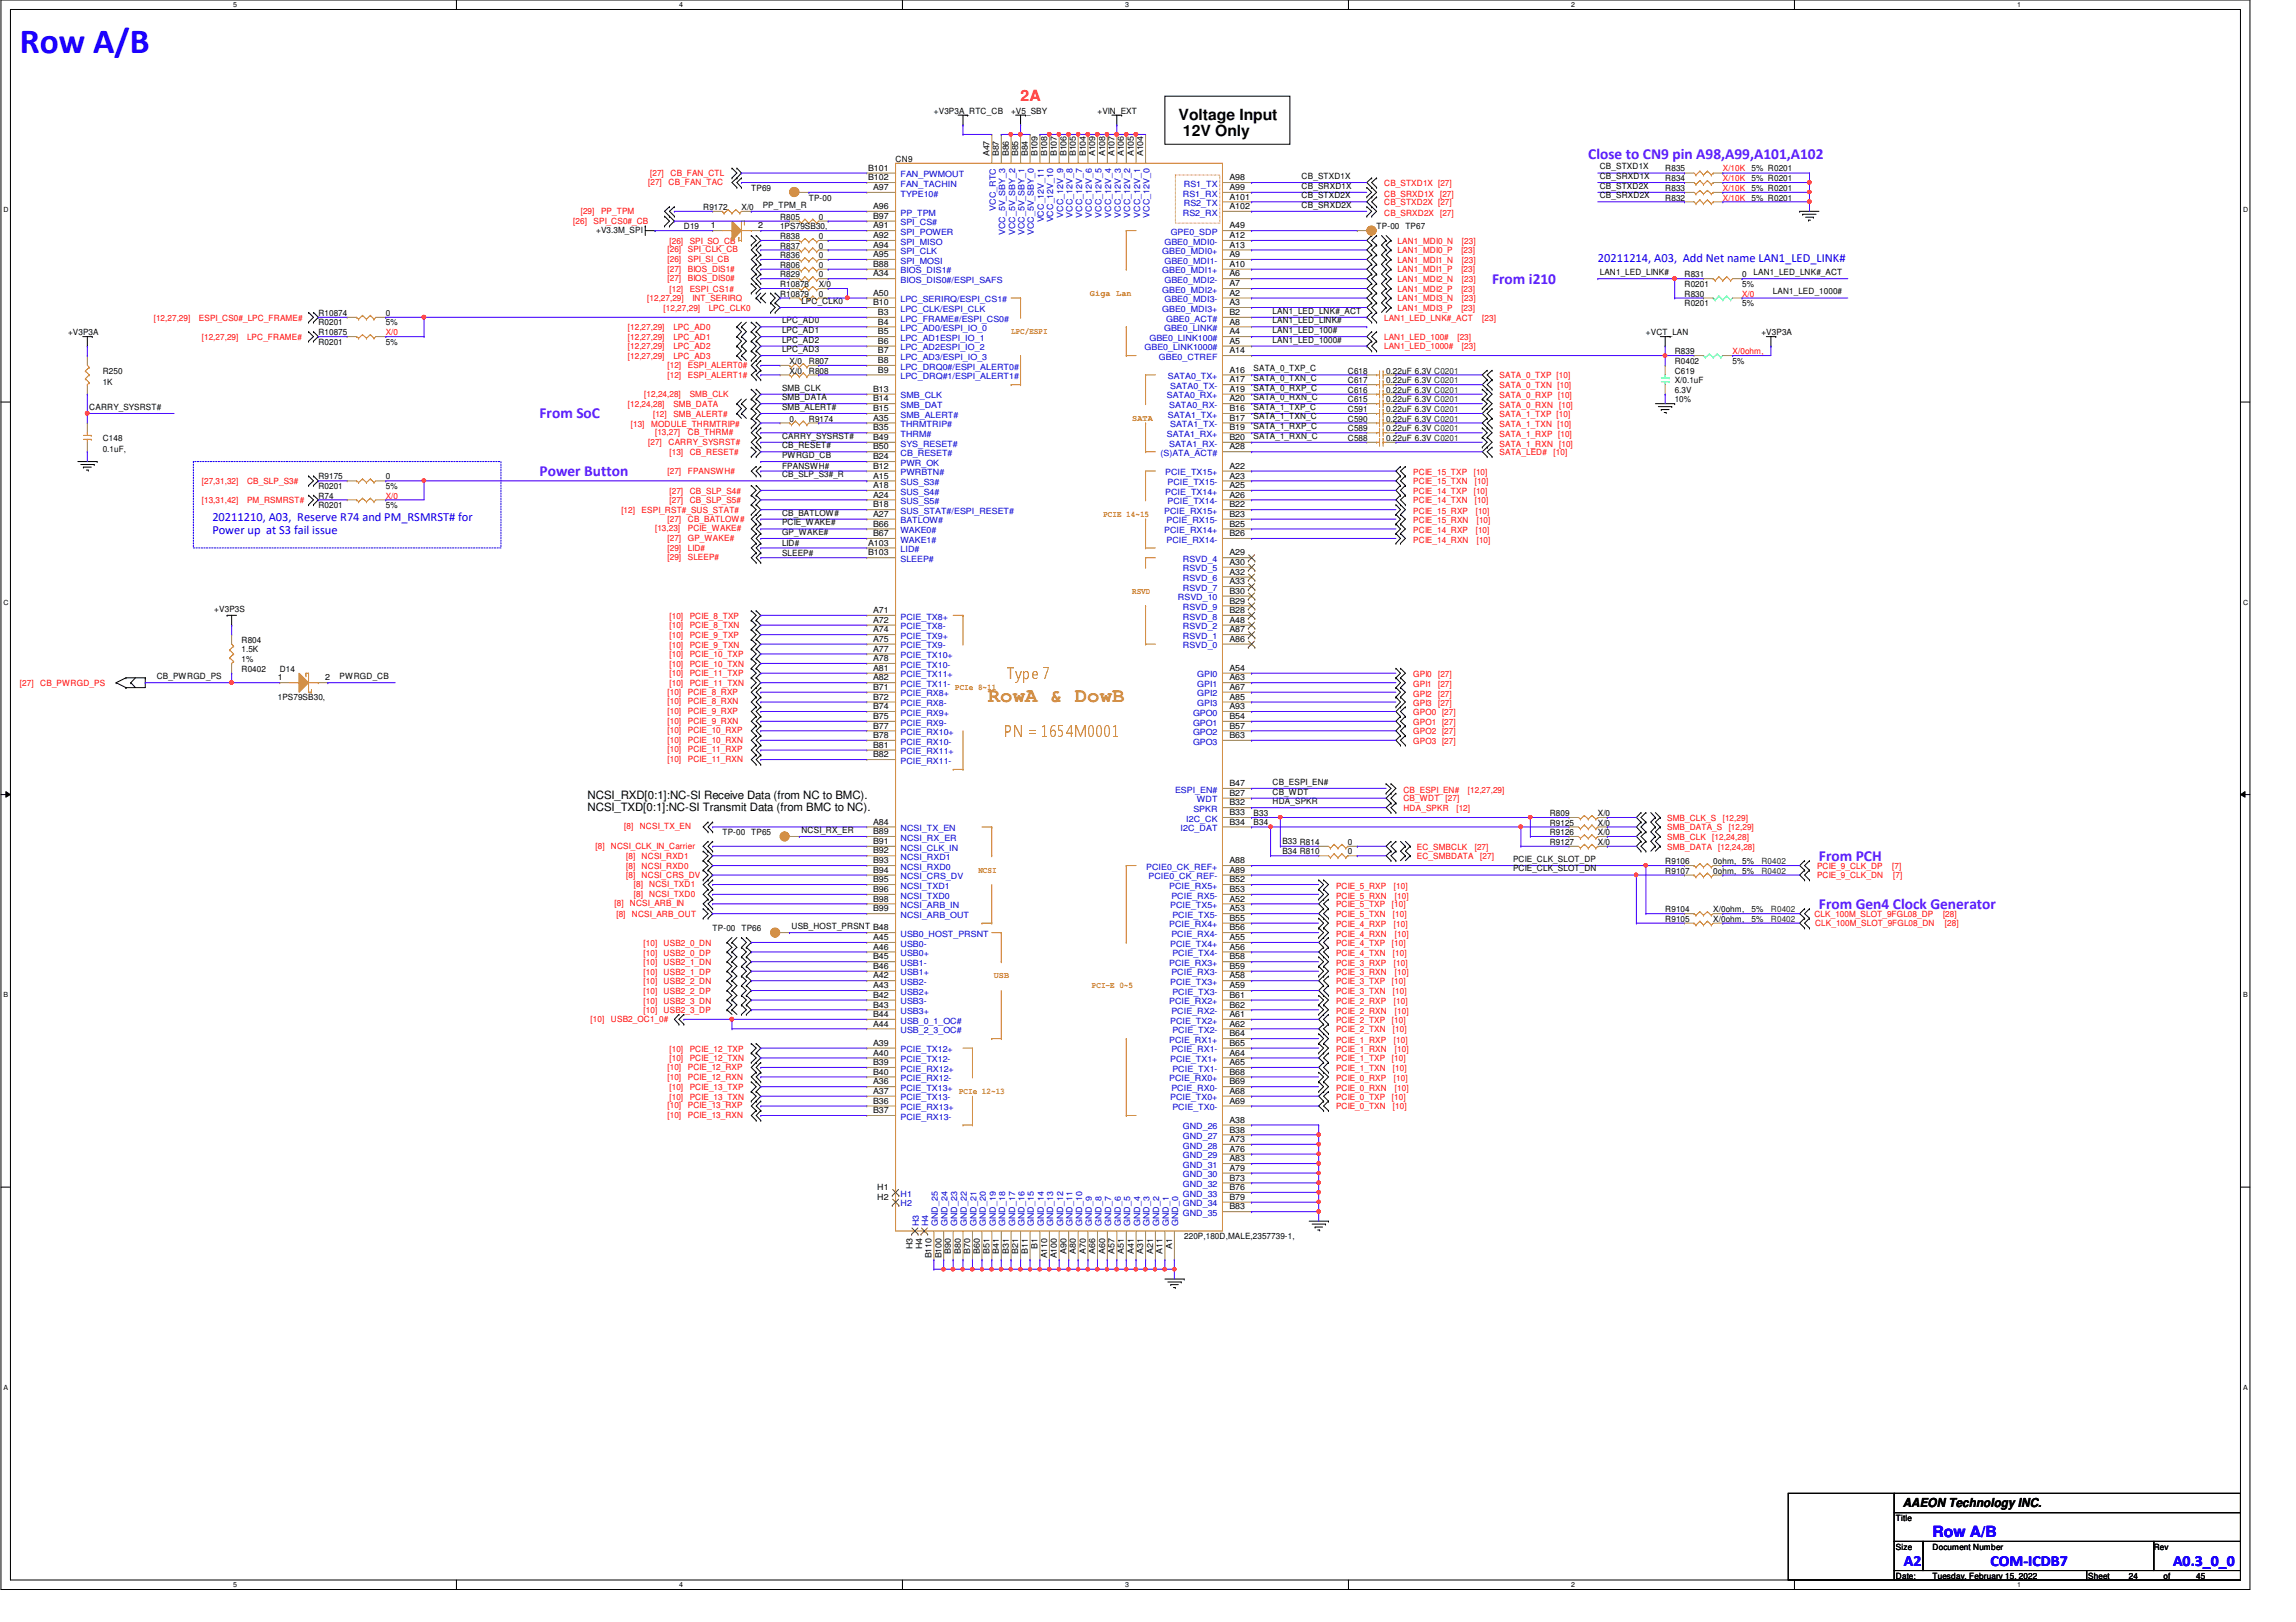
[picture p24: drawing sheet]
<svg xmlns="http://www.w3.org/2000/svg" width="297mm" height="210mm" viewBox="0 0 297 210" stroke-linecap="round" stroke-linejoin="round" font-family="sans-serif">
<defs><g id="words">
<text font-size="4.6" fill="#00f" x="2.6" y="6.8">Row A/B</text>
<text font-size="2.6" fill="#cc8006" x="127.8" y="90.8">RowA &amp; DowB</text>
<text font-size="2" fill="#f00" x="132" y="13">2A</text>
<g font-size="2">
<text x="152.5" y="15.5">Voltage Input</text>
<text x="153" y="17.6">12V Only</text>
</g>
<g font-size="2" fill="#8000ff">
<text x="205.5" y="20.6">Close to CN9 pin A98,A99,A101,A102</text>
<text x="193" y="36.7">From i210</text>
<text x="69.8" y="54.1">From SoC</text>
<text x="69.8" y="61.6">Power Button</text>
<text x="235.3" y="111.4">From PCH</text>
<text x="235.3" y="117.6">From Gen4 Clock Generator</text>
</g>
<g font-size="2" fill="#cc8006">
<text x="130.3" y="87.8">Type 7</text>
<text x="129.9" y="95.3">PN = 1654M0001</text>
</g>
<g font-size="2" fill="#00f">
<text x="246.3" y="202.6">A2</text>
<text x="250" y="198.9">Row A/B</text>
<text x="257.5" y="202.6">COM-ICDB7</text>
<text x="281.1" y="202.6">A0.3_0_0</text>
</g>
<g font-size="1.6" fill="#00f">
<text x="206.7" y="33.9">20211214, A03, Add Net name LAN1_LED_LINK#</text>
<text x="27.5" y="67.5">20211210, A03, Reserve R74 and PM_RSMRST# for</text>
<text x="27.5" y="69.1">Power up at S3 fail issue</text>
</g>
<text font-size="1.6" x="246.2" y="195.1">AAEON Technology INC.</text>
<g font-size="1.5">
<text x="76" y="103.4">NCSI_RXD[0:1]:NC-SI Receive Data (from NC to BMC).</text>
<text x="76" y="104.9">NCSI_TXD[0:1]:NC-SI Transmit Data (from BMC to NC).</text>
</g>
<g font-size="1.1">
<text x="120.8" y="14.7">+V3P3A_RTC_CB</text>
<text x="130.8" y="14.7">+V5_SBY</text>
<text x="142" y="14.7">+VIN_EXT</text>
<text x="112.3" y="22.1">B101</text>
<text x="112.3" y="23.3">B102</text>
<text x="115.9" y="21">CN9</text>
<text x="128" y="20.2" transform="rotate(-90 128 20.2)">A47</text>
<text x="129.2" y="20.2" transform="rotate(-90 129.2 20.2)">B87</text>
<text x="130.5" y="20.2" transform="rotate(-90 130.5 20.2)">B86</text>
<text x="131.7" y="20.2" transform="rotate(-90 131.7 20.2)">B85</text>
<text x="133" y="20.2" transform="rotate(-90 133 20.2)">B84</text>
<text x="134.2" y="20.2" transform="rotate(-90 134.2 20.2)">B109</text>
<text x="135.5" y="20.2" transform="rotate(-90 135.5 20.2)">B108</text>
<text x="136.7" y="20.2" transform="rotate(-90 136.7 20.2)">B107</text>
<text x="138" y="20.2" transform="rotate(-90 138 20.2)">B106</text>
<text x="139.2" y="20.2" transform="rotate(-90 139.2 20.2)">B105</text>
<text x="140.5" y="20.2" transform="rotate(-90 140.5 20.2)">B104</text>
<text x="141.7" y="20.2" transform="rotate(-90 141.7 20.2)">A109</text>
<text x="143" y="20.2" transform="rotate(-90 143 20.2)">A108</text>
<text x="144.2" y="20.2" transform="rotate(-90 144.2 20.2)">A107</text>
<text x="145.4" y="20.2" transform="rotate(-90 145.4 20.2)">A106</text>
<text x="146.7" y="20.2" transform="rotate(-90 146.7 20.2)">A105</text>
<text x="147.9" y="20.2" transform="rotate(-90 147.9 20.2)">A104</text>
<text x="159" y="23.3">A98</text>
<text x="168.4" y="23.2">CB_STXD1X</text>
<text x="207" y="21.9">CB_STXD1X</text>
<text x="207" y="23.2">CB_SRXD1X</text>
<text x="215.4" y="22.2">R835</text>
<text x="215.4" y="23.5">R834</text>
<text x="226.6" y="22.2">5% R0201</text>
<text x="226.6" y="23.5">5% R0201</text>
<text x="88.5" y="29.7">D19</text>
<text x="91" y="27.2">R9172</text>
<text x="91.9" y="29.5">1</text>
<text x="95.9" y="27.2">X/0</text>
<text x="97.2" y="24.7">TP69</text>
<text x="98.1" y="29.5">2</text>
<text x="98.7" y="26.9">PP_TPM_R</text>
<text x="100.9" y="29.7">1PS79SB30,</text>
<text x="100.9" y="28.4">R805</text>
<text x="104.6" y="26">TP-00</text>
<text x="105.9" y="28.4">0</text>
<text x="112.9" y="24.6">A97</text>
<text x="112.9" y="27.1">A96</text>
<text x="112.9" y="28.3">B97</text>
<text x="112.9" y="29.5">A91</text>
<text x="159" y="24.6">A99</text>
<text x="159" y="25.8">A101</text>
<text x="159" y="27.1">A102</text>
<text x="159" y="29.5">A49</text>
<text x="168.4" y="24.4">CB_SRXD1X</text>
<text x="168.4" y="25.7">CB_STXD2X</text>
<text x="168.4" y="26.9">CB_SRXD2X</text>
<text x="178.1" y="29.7">TP-00 TP67</text>
<text x="207" y="24.4">CB_STXD2X</text>
<text x="207" y="25.7">CB_SRXD2X</text>
<text x="215.4" y="26">R832</text>
<text x="215.4" y="24.7">R833</text>
<text x="226.6" y="26">5% R0201</text>
<text x="226.6" y="24.7">5% R0201</text>
<text x="77.1" y="30.2">+V3.3M_SPI</text>
<text x="100.9" y="33.4">R836</text>
<text x="100.9" y="30.9">R838</text>
<text x="100.9" y="34.6">R806</text>
<text x="100.9" y="35.9">R829</text>
<text x="100.9" y="32.2">R837</text>
<text x="105.9" y="33.4">0</text>
<text x="105.9" y="30.9">0</text>
<text x="105.9" y="34.6">0</text>
<text x="105.9" y="35.9">0</text>
<text x="105.9" y="32.2">0</text>
<text x="112.9" y="35.8">A34</text>
<text x="112.9" y="30.8">A92</text>
<text x="112.9" y="32">A94</text>
<text x="112.9" y="33.3">A95</text>
<text x="112.9" y="34.5">B88</text>
<text x="159" y="30.8">A12</text>
<text x="159" y="32">A13</text>
<text x="159" y="33.3">A9</text>
<text x="159" y="34.5">A10</text>
<text x="159" y="35.8">A6</text>
<text x="207" y="35.6">LAN1_LED_LINK#</text>
<text x="217.9" y="35.9">R831</text>
<text x="225.4" y="35.9">0</text>
<text x="226.9" y="35.6">LAN1_LED_LNK#_ACT</text>
<text x="41.2" y="40.9">R10874</text>
<text x="49.9" y="40.9">0</text>
<text x="100.9" y="37.1">R10878</text>
<text x="100.9" y="38.4">R10879</text>
<text x="101.2" y="41.8">LPC_AD0</text>
<text x="103.7" y="39.3">LPC_CLK0</text>
<text x="105.9" y="37.1">X/0</text>
<text x="105.9" y="38.4">0</text>
<text x="112.9" y="38.3">A50</text>
<text x="112.9" y="39.5">B10</text>
<text x="113.6" y="40.8">B3</text>
<text x="113.6" y="42">B4</text>
<text x="159" y="40.8">B2</text>
<text x="159" y="37">A7</text>
<text x="159" y="38.3">A2</text>
<text x="159" y="39.5">A3</text>
<text x="159" y="42">A8</text>
<text x="164.6" y="40.6">LAN1_LED_LNK#_ACT</text>
<text x="164.6" y="41.8">LAN1_LED_LINK#</text>
<text x="217.9" y="37.1">R0201</text>
<text x="217.9" y="38.4">R830</text>
<text x="217.9" y="39.6">R0201</text>
<text x="225.4" y="37.1">5%</text>
<text x="225.4" y="39.6">5%</text>
<text x="229.4" y="38.1">LAN1_LED_1000#</text>
<text x="8.8" y="43.3">+V3P3A</text>
<text x="41.2" y="44.6">R0201</text>
<text x="41.2" y="42.1">R0201</text>
<text x="41.2" y="43.3">R10875</text>
<text x="49.9" y="44.6">5%</text>
<text x="49.9" y="42.1">5%</text>
<text x="101.2" y="43.1">LPC_AD1</text>
<text x="101.2" y="44.3">LPC_AD2</text>
<text x="101.2" y="45.6">LPC_AD3</text>
<text x="102.1" y="47.1">X/0</text>
<text x="104.6" y="47.1">R807</text>
<text x="113.6" y="43.3">B5</text>
<text x="113.6" y="44.5">B6</text>
<text x="113.6" y="45.7">B7</text>
<text x="113.6" y="47">B8</text>
<text x="159" y="43.3">A4</text>
<text x="159" y="44.5">A5</text>
<text x="159" y="45.7">A14</text>
<text x="164.6" y="44.3">LAN1_LED_1000#</text>
<text x="164.6" y="43.1">LAN1_LED_100#</text>
<text x="212.9" y="43.3">+VCT_LAN</text>
<text x="216.7" y="45.8">R839</text>
<text x="216.7" y="47.1">R0402</text>
<text x="224.2" y="47.1">5%</text>
<text x="227.9" y="43.3">+V3P3A</text>
<text x="11.6" y="53">CARRY_SYSRST#</text>
<text x="13.3" y="48.3">R250</text>
<text x="13.3" y="49.8">1K</text>
<text x="101.2" y="50.5">SMB_CLK</text>
<text x="101.2" y="51.8">SMB_DATA</text>
<text x="101.2" y="53">SMB_ALERT#</text>
<text x="102.1" y="48.3">X/0</text>
<text x="104.6" y="48.3">R808</text>
<text x="112.9" y="50.7">B13</text>
<text x="112.9" y="51.9">B14</text>
<text x="112.9" y="53.2">B15</text>
<text x="113.6" y="48.2">B9</text>
<text x="159" y="53.2">B16</text>
<text x="159" y="48.2">A16</text>
<text x="159" y="49.5">A17</text>
<text x="159" y="50.7">A19</text>
<text x="159" y="51.9">A20</text>
<text x="162.2" y="53">SATA_1_TXP_C</text>
<text x="162.2" y="49.3">SATA_0_TXN_C</text>
<text x="162.2" y="48">SATA_0_TXP_C</text>
<text x="162.2" y="51.8">SATA_0_RXN_C</text>
<text x="162.2" y="50.5">SATA_0_RXP_C</text>
<text x="174.4" y="48.3">C618</text>
<text x="174.4" y="49.6">C617</text>
<text x="174.4" y="50.8">C616</text>
<text x="174.4" y="52.1">C615</text>
<text x="174.4" y="53.3">C591</text>
<text x="179.3" y="48.3">0.22uF 6.3V C0201</text>
<text x="179.3" y="49.6">0.22uF 6.3V C0201</text>
<text x="179.3" y="50.8">0.22uF 6.3V C0201</text>
<text x="179.3" y="52.1">0.22uF 6.3V C0201</text>
<text x="179.3" y="53.3">0.22uF 6.3V C0201</text>
<text x="216.7" y="48.3">C619</text>
<text x="216.7" y="49.6">X/0.1uF</text>
<text x="216.7" y="50.8">6.3V</text>
<text x="216.7" y="52.1">10%</text>
<text x="13.3" y="57.1">C148</text>
<text x="13.3" y="58.5">0.1uF,</text>
<text x="101.2" y="56.8">CARRY_SYSRST#</text>
<text x="101.2" y="59.3">PWRGD_CB</text>
<text x="101.2" y="58">CB_RESET#</text>
<text x="102.1" y="54.6">0</text>
<text x="104.6" y="54.6">R9174</text>
<text x="112.9" y="54.4">A35</text>
<text x="112.9" y="55.7">B35</text>
<text x="112.9" y="56.9">B49</text>
<text x="112.9" y="58.2">B50</text>
<text x="112.9" y="59.4">B24</text>
<text x="159" y="54.4">B17</text>
<text x="159" y="58.2">A28</text>
<text x="159" y="55.7">B19</text>
<text x="159" y="56.9">B20</text>
<text x="162.2" y="54.3">SATA_1_TXN_C</text>
<text x="162.2" y="56.8">SATA_1_RXN_C</text>
<text x="162.2" y="55.5">SATA_1_RXP_C</text>
<text x="174.4" y="54.6">C590</text>
<text x="174.4" y="55.8">C589</text>
<text x="174.4" y="57.1">C588</text>
<text x="179.3" y="54.6">0.22uF 6.3V C0201</text>
<text x="179.3" y="55.8">0.22uF 6.3V C0201</text>
<text x="179.3" y="57.1">0.22uF 6.3V C0201</text>
<text x="41.2" y="65.7">R0201</text>
<text x="41.2" y="62">R9175</text>
<text x="41.2" y="63.3">R0201</text>
<text x="41.2" y="64.5">R74</text>
<text x="49.9" y="65.7">5%</text>
<text x="49.9" y="63.3">5%</text>
<text x="49.9" y="62">0</text>
<text x="101.2" y="61.8">CB_SLP_S3#_R</text>
<text x="101.2" y="60.7">FPANSWH#</text>
<text x="112.9" y="60.7">B12</text>
<text x="112.9" y="61.9">A15</text>
<text x="112.9" y="63.2">A18</text>
<text x="112.9" y="64.4">A24</text>
<text x="112.9" y="65.7">B18</text>
<text x="159" y="65.7">B22</text>
<text x="159" y="60.7">A22</text>
<text x="159" y="61.9">A23</text>
<text x="159" y="63.2">A25</text>
<text x="159" y="64.4">A26</text>
<text x="101.2" y="70.7">LID#</text>
<text x="101.2" y="71.9">SLEEP#</text>
<text x="101.2" y="69.2">GP_WAKE#</text>
<text x="101.2" y="66.7">CB_BATLOW#</text>
<text x="101.2" y="68">PCIE_WAKE#</text>
<text x="112.3" y="70.6">A103</text>
<text x="112.3" y="71.9">B103</text>
<text x="112.9" y="66.9">A27</text>
<text x="112.9" y="68.2">B66</text>
<text x="112.9" y="69.4">B67</text>
<text x="159" y="66.9">B23</text>
<text x="159" y="68.2">B25</text>
<text x="159" y="69.4">B26</text>
<text x="159" y="71.9">A29</text>
<text x="159" y="73.1">A30</text>
<text x="159" y="74.4">A32</text>
<text x="159" y="75.6">A33</text>
<text x="159" y="76.8">B30</text>
<text x="27.7" y="79.2">+V3P3S</text>
<text x="31.2" y="83.2">R804</text>
<text x="112.9" y="79.3">A71</text>
<text x="112.9" y="80.6">A72</text>
<text x="112.9" y="81.8">A74</text>
<text x="112.9" y="83.1">A75</text>
<text x="159" y="80.6">A48</text>
<text x="159" y="83.1">A86</text>
<text x="159" y="81.8">A87</text>
<text x="159" y="78.1">B29</text>
<text x="159" y="79.3">B28</text>
<text x="20.3" y="87.9">CB_PWRGD_PS</text>
<text x="31.2" y="84.4">1.5K</text>
<text x="31.2" y="85.7">1%</text>
<text x="31.2" y="86.9">R0402</text>
<text x="35.9" y="88.1">1</text>
<text x="36.2" y="86.9">D14</text>
<text x="42.1" y="88.1">2</text>
<text x="43.9" y="87.9">PWRGD_CB</text>
<text x="112.9" y="85.6">A78</text>
<text x="112.9" y="86.8">A81</text>
<text x="112.9" y="88.1">A82</text>
<text x="112.9" y="89.3">B71</text>
<text x="112.9" y="84.3">A77</text>
<text x="159" y="86.8">A54</text>
<text x="159" y="88.1">A63</text>
<text x="159" y="89.3">A67</text>
<text x="35.9" y="90.6">1PS79SB30,</text>
<text x="112.9" y="90.6">B72</text>
<text x="112.9" y="91.8">B74</text>
<text x="112.9" y="93">B75</text>
<text x="112.9" y="94.3">B77</text>
<text x="112.9" y="95.5">B78</text>
<text x="159" y="90.6">A85</text>
<text x="159" y="91.8">A93</text>
<text x="159" y="93">B54</text>
<text x="159" y="94.3">B57</text>
<text x="159" y="95.5">B63</text>
<text x="112.9" y="96.8">B81</text>
<text x="112.9" y="98">B82</text>
<text x="159" y="101.7">B47</text>
<text x="164.6" y="101.6">CB_ESPI_EN#</text>
<text x="103.7" y="107.8">NCSI_RX_ER</text>
<text x="112.9" y="106.7">A84</text>
<text x="112.9" y="107.9">B89</text>
<text x="159" y="103">B27</text>
<text x="159" y="104.2">B32</text>
<text x="159" y="105.5">B33</text>
<text x="159" y="106.7">B34</text>
<text x="162.2" y="105.5">B33</text>
<text x="162.2" y="106.8">B34</text>
<text x="164.6" y="104.1">HDA_SPKR</text>
<text x="164.6" y="102.8">CB_WDT</text>
<text x="200.5" y="105.6">R809</text>
<text x="200.5" y="106.8">R9125</text>
<text x="206.7" y="105.6">X/0</text>
<text x="206.7" y="106.8">X/0</text>
<text x="93.5" y="108.1">TP-00 TP65</text>
<text x="112.9" y="109.2">B91</text>
<text x="112.9" y="110.4">B92</text>
<text x="112.9" y="111.7">B93</text>
<text x="112.9" y="112.9">B94</text>
<text x="159" y="111.7">A88</text>
<text x="159" y="112.9">A89</text>
<text x="165.9" y="109.3">B33 R814</text>
<text x="165.9" y="110.5">B34 R810</text>
<text x="174.4" y="109.3">0</text>
<text x="174.4" y="110.6">0</text>
<text x="195.7" y="111.5">PCIE_CLK_SLOT_DP</text>
<text x="195.7" y="112.8">PCIE_CLK_SLOT_DN</text>
<text x="200.5" y="108.1">R9126</text>
<text x="200.5" y="109.3">R9127</text>
<text x="206.7" y="108.1">X/0</text>
<text x="206.7" y="109.3">X/0</text>
<text x="215.4" y="111.8">R9106</text>
<text x="215.4" y="113.1">R9107</text>
<text x="221.7" y="111.8">0ohm, 5%</text>
<text x="221.7" y="113.1">0ohm, 5%</text>
<text x="112.9" y="114.2">B95</text>
<text x="112.9" y="115.4">B96</text>
<text x="112.9" y="116.7">B98</text>
<text x="112.9" y="117.9">B99</text>
<text x="159" y="116.7">A52</text>
<text x="159" y="117.9">A53</text>
<text x="159" y="114.2">B52</text>
<text x="159" y="115.4">B53</text>
<text x="159" y="119.2">B55</text>
<text x="215.4" y="118">R9104</text>
<text x="215.4" y="119.3">R9105</text>
<text x="221.7" y="118">X/0ohm,</text>
<text x="221.7" y="119.3">X/0ohm,</text>
<text x="226.6" y="118">5%</text>
<text x="226.6" y="119.3">5%</text>
<text x="92.2" y="120.5">TP-00 TP66</text>
<text x="102.4" y="120.2">USB_HOST_PRSNT B48</text>
<text x="112.9" y="122.9">A46</text>
<text x="112.9" y="124.2">B45</text>
<text x="112.9" y="125.4">B46</text>
<text x="112.9" y="121.7">A45</text>
<text x="159" y="121.7">A55</text>
<text x="159" y="122.9">A56</text>
<text x="159" y="120.4">B56</text>
<text x="159" y="124.2">B58</text>
<text x="159" y="125.4">B59</text>
<text x="112.9" y="126.6">A42</text>
<text x="112.9" y="127.9">A43</text>
<text x="112.9" y="129.1">B42</text>
<text x="112.9" y="130.4">B43</text>
<text x="112.9" y="131.6">B44</text>
<text x="159" y="126.6">A58</text>
<text x="159" y="127.9">A59</text>
<text x="159" y="131.6">A61</text>
<text x="159" y="129.1">B61</text>
<text x="159" y="130.4">B62</text>
<text x="112.9" y="135.3">A39</text>
<text x="112.9" y="136.6">A40</text>
<text x="112.9" y="137.8">B39</text>
<text x="112.9" y="132.8">A44</text>
<text x="159" y="132.8">A62</text>
<text x="159" y="136.6">A64</text>
<text x="159" y="137.8">A65</text>
<text x="159" y="134.1">B64</text>
<text x="159" y="135.3">B65</text>
<text x="112.9" y="139.1">B40</text>
<text x="112.9" y="140.3">A36</text>
<text x="112.9" y="141.6">A37</text>
<text x="112.9" y="142.8">B36</text>
<text x="159" y="141.6">A68</text>
<text x="159" y="142.8">A69</text>
<text x="159" y="139.1">B68</text>
<text x="159" y="140.3">B69</text>
<text x="112.9" y="144.1">B37</text>
<text x="159" y="146.6">B38</text>
<text x="159" y="145.3">A38</text>
<text x="159" y="147.8">A73</text>
<text x="159" y="149.1">A76</text>
<text x="113.5" y="154">H1</text>
<text x="113.5" y="155.3">H2</text>
<text x="159" y="151.5">A79</text>
<text x="159" y="152.8">B73</text>
<text x="159" y="154">B76</text>
<text x="159" y="150.3">A83</text>
<text x="159" y="155.3">B79</text>
<text x="118.1" y="161.7" transform="rotate(-90 118.1 161.7)">H3</text>
<text x="119.3" y="161.7" transform="rotate(-90 119.3 161.7)">H4</text>
<text x="134.2" y="161.6" transform="rotate(-90 134.2 161.6)">B1</text>
<text x="151.6" y="161.6" transform="rotate(-90 151.6 161.6)">A1</text>
<text x="153.2" y="160.4">220P,180D,MALE,2357739-1,</text>
<text x="159" y="156.5">B83</text>
<text x="120.5" y="162.9" transform="rotate(-90 120.5 162.9)">B110</text>
<text x="121.8" y="162.9" transform="rotate(-90 121.8 162.9)">B100</text>
<text x="123" y="162.2" transform="rotate(-90 123 162.2)">B90</text>
<text x="124.3" y="162.2" transform="rotate(-90 124.3 162.2)">B80</text>
<text x="125.5" y="162.2" transform="rotate(-90 125.5 162.2)">B70</text>
<text x="126.7" y="162.2" transform="rotate(-90 126.7 162.2)">B60</text>
<text x="128" y="162.2" transform="rotate(-90 128 162.2)">B51</text>
<text x="129.2" y="162.2" transform="rotate(-90 129.2 162.2)">B41</text>
<text x="130.5" y="162.2" transform="rotate(-90 130.5 162.2)">B31</text>
<text x="131.7" y="162.2" transform="rotate(-90 131.7 162.2)">B21</text>
<text x="133" y="162.2" transform="rotate(-90 133 162.2)">B11</text>
<text x="135.5" y="162.9" transform="rotate(-90 135.5 162.9)">A110</text>
<text x="136.7" y="162.9" transform="rotate(-90 136.7 162.9)">A100</text>
<text x="138" y="162.2" transform="rotate(-90 138 162.2)">A90</text>
<text x="139.2" y="162.2" transform="rotate(-90 139.2 162.2)">A80</text>
<text x="140.5" y="162.2" transform="rotate(-90 140.5 162.2)">A70</text>
<text x="141.7" y="162.2" transform="rotate(-90 141.7 162.2)">A66</text>
<text x="143" y="162.2" transform="rotate(-90 143 162.2)">A60</text>
<text x="144.2" y="162.2" transform="rotate(-90 144.2 162.2)">A57</text>
<text x="145.4" y="162.2" transform="rotate(-90 145.4 162.2)">A51</text>
<text x="146.7" y="162.2" transform="rotate(-90 146.7 162.2)">A41</text>
<text x="147.9" y="162.2" transform="rotate(-90 147.9 162.2)">A31</text>
<text x="149.2" y="162.2" transform="rotate(-90 149.2 162.2)">A21</text>
<text x="150.4" y="162.2" transform="rotate(-90 150.4 162.2)">A11</text>
<text x="245.3" y="196.8">Title</text>
<text x="245.3" y="200.5">Size</text>
<text x="250" y="200.5">Document Number</text>
<text x="278.6" y="200.5">Rev</text>
<text x="245.3" y="204.3">Date:</text>
<text x="250" y="204.3">Tuesday, February 15, 2022</text>
<text x="270.2" y="204.3">Sheet</text>
<text x="275.4" y="204.3">24</text>
<text x="279.9" y="204.3">of</text>
<text x="284.1" y="204.3">45</text>
</g>
<g font-size="1.1" fill="#f00">
<text x="83.9" y="24">[27]</text>
<text x="84.1" y="22.8">[27]</text>
<text x="86.5" y="24">CB_FAN_TAC</text>
<text x="86.7" y="22.8">CB_FAN_CTL</text>
<text x="222.9" y="22.2">X/10K</text>
<text x="222.9" y="23.5">X/10K</text>
<text x="74.2" y="29">[26]</text>
<text x="75.1" y="27.7">[29]</text>
<text x="76.8" y="29">SPI_CS0#_CB</text>
<text x="77.8" y="27.7">PP_TPM</text>
<text x="179.1" y="24.1">CB_STXD1X [27]</text>
<text x="179.1" y="26.5">CB_STXD2X [27]</text>
<text x="179.1" y="25.4">CB_SRXD1X</text>
<text x="179.1" y="27.9">CB_SRXD2X</text>
<text x="186.3" y="25.4">[27]</text>
<text x="186.3" y="27.9">[27]</text>
<text x="222.9" y="26">X/10K</text>
<text x="222.9" y="24.7">X/10K</text>
<text x="86.4" y="33.9">[26]</text>
<text x="86.4" y="35.1">[27]</text>
<text x="86.4" y="32.6">[26]</text>
<text x="86.6" y="31.5">[26]</text>
<text x="89" y="33.9">SPI_SI_CB</text>
<text x="89" y="35.1">BIOS_DIS1#</text>
<text x="89" y="32.6">SPI_CLK_CB</text>
<text x="89.2" y="31.5">SPI_SO_CB</text>
<text x="180.8" y="32.8">LAN1_MDI0_P</text>
<text x="180.8" y="31.5">LAN1_MDI0_N</text>
<text x="180.8" y="34">LAN1_MDI1_N</text>
<text x="180.8" y="35.3">LAN1_MDI1_P</text>
<text x="189.1" y="32.8">[23]</text>
<text x="189.1" y="35.3">[23]</text>
<text x="189.1" y="31.5">[23]</text>
<text x="189.1" y="34">[23]</text>
<text x="19.9" y="41.5">[12,27,29]</text>
<text x="25.7" y="41.5">ESPI_CS0#_LPC_FRAME#</text>
<text x="83.7" y="39">[12,27,29]</text>
<text x="85.8" y="40.3">[12,27,29]</text>
<text x="86.4" y="36.4">[27]</text>
<text x="86.6" y="37.8">[12]</text>
<text x="89" y="36.4">BIOS_DIS0#</text>
<text x="89.2" y="37.8">ESPI_CS1#</text>
<text x="89.6" y="39">INT_SERIRQ</text>
<text x="91.7" y="40.3">LPC_CLK0</text>
<text x="179.1" y="41.5">LAN1_LED_LNK#_ACT</text>
<text x="180.8" y="37.8">LAN1_MDI2_P</text>
<text x="180.8" y="36.5">LAN1_MDI2_N</text>
<text x="180.8" y="39">LAN1_MDI3_N</text>
<text x="180.8" y="40.3">LAN1_MDI3_P</text>
<text x="189.1" y="37.8">[23]</text>
<text x="189.1" y="40.3">[23]</text>
<text x="189.1" y="36.5">[23]</text>
<text x="189.1" y="39">[23]</text>
<text x="191.8" y="41.5">[23]</text>
<text x="225.4" y="38.4">X/0</text>
<text x="26.1" y="44">[12,27,29]</text>
<text x="32" y="44">LPC_FRAME#</text>
<text x="49.9" y="43.3">X/0</text>
<text x="81.2" y="42.8">[12,27,29]</text>
<text x="81.2" y="44">[12,27,29]</text>
<text x="81.2" y="45.2">[12,27,29]</text>
<text x="81.2" y="46.5">[12,27,29]</text>
<text x="86.4" y="47.6">[12]</text>
<text x="87.1" y="42.8">LPC_AD0</text>
<text x="87.1" y="44">LPC_AD1</text>
<text x="87.1" y="45.2">LPC_AD2</text>
<text x="87.1" y="46.5">LPC_AD3</text>
<text x="89" y="47.6">ESPI_ALERT0#</text>
<text x="179.1" y="44">LAN1_LED_100#</text>
<text x="179.1" y="45.2">LAN1_LED_1000#</text>
<text x="188.5" y="44">[23]</text>
<text x="189.1" y="45.2">[23]</text>
<text x="224.2" y="45.8">X/0ohm,</text>
<text x="81.2" y="52.7">[12,24,28]</text>
<text x="83.4" y="51.4">[12,24,28]</text>
<text x="84.5" y="53.9">[12]</text>
<text x="86.4" y="48.9">[12]</text>
<text x="87.1" y="52.7">SMB_DATA</text>
<text x="87.1" y="53.9">SMB_ALERT#</text>
<text x="89" y="48.9">ESPI_ALERT1#</text>
<text x="89.2" y="51.4">SMB_CLK</text>
<text x="194" y="49">SATA_0_TXP [10]</text>
<text x="194" y="50.2">SATA_0_TXN [10]</text>
<text x="194" y="51.6">SATA_0_RXP [10]</text>
<text x="194" y="52.8">SATA_0_RXN</text>
<text x="194" y="53.9">SATA_1_TXP [10]</text>
<text x="201.7" y="52.8">[10]</text>
<text x="81.6" y="55.2">[13]</text>
<text x="83.9" y="57.5">[27]</text>
<text x="84.2" y="55.2">MODULE_THRMTRIP#</text>
<text x="84.7" y="56.3">[13,27]</text>
<text x="86.5" y="57.5">CARRY_SYSRST#</text>
<text x="86.6" y="58.9">[13]</text>
<text x="89" y="56.3">CB_THRM#</text>
<text x="89.2" y="58.9">CB_RESET#</text>
<text x="194" y="55.2">SATA_1_TXN [10]</text>
<text x="194" y="57.8">SATA_1_RXN</text>
<text x="194" y="56.6">SATA_1_RXP [10]</text>
<text x="194" y="58.9">SATA_LED#</text>
<text x="201" y="58.9">[10]</text>
<text x="201.7" y="57.8">[10]</text>
<text x="26.1" y="65.2">[13,31,42]</text>
<text x="26.1" y="62.7">[27,31,32]</text>
<text x="32" y="65.2">PM_RSMRST#</text>
<text x="32" y="62.7">CB_SLP_S3#</text>
<text x="49.9" y="64.5">X/0</text>
<text x="86.4" y="61.3">[27]</text>
<text x="86.6" y="63.9">[27]</text>
<text x="86.6" y="65.2">[27]</text>
<text x="89" y="61.3">FPANSWH#</text>
<text x="89.2" y="63.9">CB_SLP_S4#</text>
<text x="89.2" y="65.2">CB_SLP_S5#</text>
<text x="182.8" y="62.7">PCIE_15_TXN</text>
<text x="182.8" y="61.4">PCIE_15_TXP</text>
<text x="182.8" y="63.9">PCIE_14_TXP</text>
<text x="182.8" y="65.2">PCIE_14_TXN</text>
<text x="190.7" y="61.4">[10]</text>
<text x="190.7" y="63.9">[10]</text>
<text x="190.8" y="62.7">[10]</text>
<text x="190.8" y="65.2">[10]</text>
<text x="80.4" y="66.4">[12]</text>
<text x="83" y="66.4">ESPI_RST#_SUS_STAT#</text>
<text x="84.7" y="68.7">[13,23]</text>
<text x="86.4" y="71.2">[29]</text>
<text x="86.4" y="70">[27]</text>
<text x="86.4" y="67.5">[27]</text>
<text x="89" y="71.2">LID#</text>
<text x="89" y="70">GP_WAKE#</text>
<text x="89" y="68.7">PCIE_WAKE#</text>
<text x="89" y="67.5">CB_BATLOW#</text>
<text x="182.8" y="66.5">PCIE_15_RXP</text>
<text x="182.8" y="67.7">PCIE_15_RXN</text>
<text x="182.8" y="69">PCIE_14_RXP</text>
<text x="182.8" y="70.2">PCIE_14_RXN</text>
<text x="190.9" y="66.5">[10]</text>
<text x="190.9" y="69">[10]</text>
<text x="191" y="67.7">[10]</text>
<text x="191" y="70.2">[10]</text>
<text x="86.4" y="72.5">[29]</text>
<text x="89" y="72.5">SLEEP#</text>
<text x="86.6" y="81.3">[10]</text>
<text x="86.6" y="80.1">[10]</text>
<text x="86.6" y="82.5">[10]</text>
<text x="86.6" y="83.8">[10]</text>
<text x="89.2" y="81.3">PCIE_8_TXN</text>
<text x="89.2" y="80.1">PCIE_8_TXP</text>
<text x="89.2" y="82.5">PCIE_9_TXP</text>
<text x="89.2" y="83.8">PCIE_9_TXN</text>
<text x="2.6" y="88.8">[27]</text>
<text x="5.2" y="88.8">CB_PWRGD_PS</text>
<text x="86.4" y="89.9">[10]</text>
<text x="86.6" y="86.3">[10]</text>
<text x="86.6" y="85">[10]</text>
<text x="86.6" y="87.5">[10]</text>
<text x="86.6" y="88.8">[10]</text>
<text x="89" y="89.9">PCIE_8_RXP</text>
<text x="89.2" y="86.3">PCIE_10_TXN</text>
<text x="89.2" y="85">PCIE_10_TXP</text>
<text x="89.2" y="87.5">PCIE_11_TXP</text>
<text x="89.2" y="88.8">PCIE_11_TXN</text>
<text x="182.8" y="87.7">GPI0</text>
<text x="182.8" y="88.9">GPI1</text>
<text x="186.1" y="87.7">[27]</text>
<text x="186.1" y="88.9">[27]</text>
<text x="86.4" y="91.1">[10]</text>
<text x="86.4" y="93.6">[10]</text>
<text x="86.4" y="92.4">[10]</text>
<text x="86.4" y="94.9">[10]</text>
<text x="89" y="91.1">PCIE_8_RXN</text>
<text x="89" y="93.6">PCIE_9_RXN</text>
<text x="89" y="92.4">PCIE_9_RXP</text>
<text x="89" y="94.9">PCIE_10_RXP</text>
<text x="182.8" y="90.2">GPI2</text>
<text x="182.8" y="91.4">GPI3</text>
<text x="182.8" y="92.5">GPO0 [27]</text>
<text x="182.8" y="93.8">GPO1 [27]</text>
<text x="182.8" y="95">GPO2 [27]</text>
<text x="186.1" y="90.2">[27]</text>
<text x="186.1" y="91.4">[27]</text>
<text x="86.4" y="96.1">[10]</text>
<text x="86.4" y="98.6">[10]</text>
<text x="86.4" y="97.4">[10]</text>
<text x="89" y="96.1">PCIE_10_RXN</text>
<text x="89" y="98.6">PCIE_11_RXN</text>
<text x="89" y="97.4">PCIE_11_RXP</text>
<text x="182.8" y="96.3">GPO3 [27]</text>
<text x="80.8" y="107.3">[8]</text>
<text x="82.8" y="107.3">NCSI_TX_EN</text>
<text x="181.6" y="102.6">CB_ESPI_EN#</text>
<text x="181.6" y="103.7">CB_WDT</text>
<text x="181.6" y="105">HDA_SPKR</text>
<text x="187" y="103.7">[27]</text>
<text x="188.4" y="105">[12]</text>
<text x="189.9" y="102.6">[12,27,29]</text>
<text x="215.7" y="107.4">SMB_DATA_S</text>
<text x="215.7" y="106.2">SMB_CLK_S</text>
<text x="222.9" y="106.2">[12,29]</text>
<text x="223.6" y="107.4">[12,29]</text>
<text x="77" y="109.8">[8]</text>
<text x="79" y="109.8">NCSI_CLK_IN_Carrier</text>
<text x="81" y="112.4">[8]</text>
<text x="81" y="111.2">[8]</text>
<text x="81" y="113.7">[8]</text>
<text x="83" y="112.4">NCSI_RXD0</text>
<text x="83" y="111.2">NCSI_RXD1</text>
<text x="83" y="113.7">NCSI_CRS_DV</text>
<text x="183.3" y="109.9">EC_SMBCLK</text>
<text x="183.3" y="111.2">EC_SMBDATA</text>
<text x="190.8" y="109.9">[27]</text>
<text x="191.5" y="111.2">[27]</text>
<text x="215.7" y="108.7">SMB_CLK</text>
<text x="215.7" y="109.9">SMB_DATA</text>
<text x="221.5" y="108.7">[12,24,28]</text>
<text x="222.3" y="109.9">[12,24,28]</text>
<text x="235.1" y="112.4">PCIE_9_CLK_DP</text>
<text x="235.1" y="113.7">PCIE_9_CLK_DN</text>
<text x="244.8" y="112.4">[7]</text>
<text x="244.9" y="113.7">[7]</text>
<text x="79.5" y="117.3">[8]</text>
<text x="79.8" y="118.7">[8]</text>
<text x="81.5" y="117.3">NCSI_ARB_IN</text>
<text x="81.7" y="118.7">NCSI_ARB_OUT</text>
<text x="82" y="116">[8]</text>
<text x="82" y="114.8">[8]</text>
<text x="84" y="116">NCSI_TXD0</text>
<text x="84" y="114.8">NCSI_TXD1</text>
<text x="172.8" y="118.7">PCIE_5_TXN</text>
<text x="172.8" y="117.4">PCIE_5_TXP</text>
<text x="172.8" y="115.1">PCIE_5_RXP</text>
<text x="172.8" y="116.3">PCIE_5_RXN</text>
<text x="180.1" y="117.4">[10]</text>
<text x="180.2" y="118.7">[10]</text>
<text x="180.3" y="115.1">[10]</text>
<text x="180.5" y="116.3">[10]</text>
<text x="234.7" y="118.7">CLK_100M_SLOT_9FGL08_DP</text>
<text x="234.8" y="119.9">CLK_100M_SLOT_9FGL08_DN</text>
<text x="251.4" y="118.7">[28]</text>
<text x="251.6" y="119.9">[28]</text>
<text x="83.3" y="122.4">[10]</text>
<text x="83.3" y="123.7">[10]</text>
<text x="83.3" y="124.9">[10]</text>
<text x="85.8" y="122.4">USB2_0_DN</text>
<text x="85.8" y="123.7">USB2_0_DP</text>
<text x="85.8" y="124.9">USB2_1_DN</text>
<text x="172.8" y="125">PCIE_3_RXP</text>
<text x="172.8" y="123.7">PCIE_4_TXN</text>
<text x="172.8" y="121.3">PCIE_4_RXN</text>
<text x="172.8" y="120">PCIE_4_RXP</text>
<text x="172.8" y="122.4">PCIE_4_TXP</text>
<text x="180.1" y="122.4">[10]</text>
<text x="180.2" y="123.7">[10]</text>
<text x="180.3" y="125">[10]</text>
<text x="180.3" y="120">[10]</text>
<text x="180.5" y="121.3">[10]</text>
<text x="83.3" y="126.1">[10]</text>
<text x="83.3" y="127.4">[10]</text>
<text x="83.3" y="128.6">[10]</text>
<text x="83.3" y="131.1">[10]</text>
<text x="83.3" y="129.9">[10]</text>
<text x="85.8" y="126.1">USB2_1_DP</text>
<text x="85.8" y="127.4">USB2_2_DN</text>
<text x="85.8" y="128.6">USB2_2_DP</text>
<text x="85.8" y="131.1">USB2_3_DP</text>
<text x="85.8" y="129.9">USB2_3_DN</text>
<text x="172.8" y="131.2">PCIE_2_RXN</text>
<text x="172.8" y="130">PCIE_2_RXP</text>
<text x="172.8" y="126.2">PCIE_3_RXN</text>
<text x="172.8" y="128.6">PCIE_3_TXN</text>
<text x="172.8" y="127.4">PCIE_3_TXP</text>
<text x="180.1" y="127.4">[10]</text>
<text x="180.2" y="128.6">[10]</text>
<text x="180.3" y="130">[10]</text>
<text x="180.5" y="131.2">[10]</text>
<text x="180.5" y="126.2">[10]</text>
<text x="76.4" y="132.2">[10]</text>
<text x="79" y="132.2">USB2_OC1_0#</text>
<text x="86.6" y="137.3">[10]</text>
<text x="86.6" y="136.1">[10]</text>
<text x="89.2" y="137.3">PCIE_12_TXN</text>
<text x="89.2" y="136.1">PCIE_12_TXP</text>
<text x="172.8" y="136.2">PCIE_1_RXN</text>
<text x="172.8" y="137.3">PCIE_1_TXP</text>
<text x="172.8" y="135">PCIE_1_RXP</text>
<text x="172.8" y="132.3">PCIE_2_TXP</text>
<text x="172.8" y="133.6">PCIE_2_TXN</text>
<text x="180.1" y="137.3">[10]</text>
<text x="180.1" y="132.3">[10]</text>
<text x="180.2" y="133.6">[10]</text>
<text x="180.3" y="135">[10]</text>
<text x="180.5" y="136.2">[10]</text>
<text x="86.4" y="143.4">[10]</text>
<text x="86.4" y="138.4">[10]</text>
<text x="86.4" y="139.7">[10]</text>
<text x="86.6" y="142.3">[10]</text>
<text x="86.6" y="141.1">[10]</text>
<text x="89" y="143.4">PCIE_13_RXP</text>
<text x="89" y="138.4">PCIE_12_RXP</text>
<text x="89" y="139.7">PCIE_12_RXN</text>
<text x="89.2" y="142.3">PCIE_13_TXN</text>
<text x="89.2" y="141.1">PCIE_13_TXP</text>
<text x="172.8" y="141.2">PCIE_0_RXN</text>
<text x="172.8" y="140">PCIE_0_RXP</text>
<text x="172.8" y="142.3">PCIE_0_TXP</text>
<text x="172.8" y="143.6">PCIE_0_TXN</text>
<text x="172.8" y="138.6">PCIE_1_TXN</text>
<text x="180.1" y="142.3">[10]</text>
<text x="180.2" y="143.6">[10]</text>
<text x="180.2" y="138.6">[10]</text>
<text x="180.3" y="140">[10]</text>
<text x="180.5" y="141.2">[10]</text>
<text x="86.4" y="144.7">[10]</text>
<text x="89" y="144.7">PCIE_13_RXN</text>
</g>
<g font-size="1.1" fill="#00c">
<text x="116.5" y="22.9">FAN_PWMOUT</text>
<text x="116.5" y="25.4">TYPE10#</text>
<text x="116.5" y="24.2">FAN_TACHIN</text>
<text x="116.5" y="27.9">PP_TPM</text>
<text x="116.5" y="29.2">SPI_CS#</text>
<text x="128.8" y="27.3" transform="rotate(-90 128.8 27.3)">VCC_RTC</text>
<text x="135" y="28.8" transform="rotate(-90 135 28.8)">VCC_12V_11</text>
<text x="136.3" y="28.8" transform="rotate(-90 136.3 28.8)">VCC_12V_10</text>
<text x="137.5" y="28.2" transform="rotate(-90 137.5 28.2)">VCC_12V_9</text>
<text x="138.8" y="28.2" transform="rotate(-90 138.8 28.2)">VCC_12V_8</text>
<text x="140" y="28.2" transform="rotate(-90 140 28.2)">VCC_12V_7</text>
<text x="141.3" y="28.2" transform="rotate(-90 141.3 28.2)">VCC_12V_6</text>
<text x="142.5" y="28.2" transform="rotate(-90 142.5 28.2)">VCC_12V_5</text>
<text x="143.8" y="28.2" transform="rotate(-90 143.8 28.2)">VCC_12V_4</text>
<text x="145" y="28.2" transform="rotate(-90 145 28.2)">VCC_12V_3</text>
<text x="146.2" y="28.2" transform="rotate(-90 146.2 28.2)">VCC_12V_2</text>
<text x="147.5" y="28.2" transform="rotate(-90 147.5 28.2)">VCC_12V_1</text>
<text x="148.7" y="28.2" transform="rotate(-90 148.7 28.2)">VCC_12V_0</text>
<text x="153" y="25.4">RS1_RX</text>
<text x="153" y="27.9">RS2_RX</text>
<text x="153.2" y="24.2">RS1_TX</text>
<text x="153.2" y="26.7">RS2_TX</text>
<text x="116.5" y="30.4">SPI_POWER</text>
<text x="116.5" y="31.7">SPI_MISO</text>
<text x="116.5" y="32.9">SPI_CLK</text>
<text x="116.5" y="34.1">SPI_MOSI</text>
<text x="116.5" y="35.4">BIOS_DIS1#</text>
<text x="130" y="30.4" transform="rotate(-90 130 30.4)">VCC_5V_SBY_3</text>
<text x="131.3" y="30.4" transform="rotate(-90 131.3 30.4)">VCC_5V_SBY_2</text>
<text x="132.5" y="30.4" transform="rotate(-90 132.5 30.4)">VCC_5V_SBY_1</text>
<text x="133.8" y="30.4" transform="rotate(-90 133.8 30.4)">VCC_5V_SBY_0</text>
<text x="150.4" y="32.9">GBE0_MDI0+</text>
<text x="150.4" y="35.4">GBE0_MDI1+</text>
<text x="150.7" y="31.7">GBE0_MDI0-</text>
<text x="150.7" y="34.1">GBE0_MDI1-</text>
<text x="151.5" y="30.4">GPE0_SDP</text>
<text x="116.5" y="36.6">BIOS_DIS0#/ESPI_SAFS</text>
<text x="116.5" y="39.1">LPC_SERIRQ/ESPI_CS1#</text>
<text x="116.5" y="40.3">LPC_CLK/ESPI_CLK</text>
<text x="116.5" y="41.6">LPC_FRAME#/ESPI_CS0#</text>
<text x="150.4" y="37.9">GBE0_MDI2+</text>
<text x="150.4" y="40.3">GBE0_MDI3+</text>
<text x="150.7" y="36.6">GBE0_MDI2-</text>
<text x="150.7" y="39.1">GBE0_MDI3-</text>
<text x="150.9" y="41.6">GBE0_ACT#</text>
<text x="116.5" y="42.8">LPC_AD0/ESPI_IO_0</text>
<text x="116.5" y="44.1">LPC_AD1ESPI_IO_1</text>
<text x="116.5" y="45.3">LPC_AD2ESPI_IO_2</text>
<text x="116.5" y="46.6">LPC_AD3/ESPI_IO_3</text>
<text x="116.5" y="47.8">LPC_DRQ0#/ESPI_ALERT0#</text>
<text x="148.1" y="45.3">GBE0_LINK1000#</text>
<text x="148.7" y="44.1">GBE0_LINK100#</text>
<text x="149.9" y="46.6">GBE0_CTREF</text>
<text x="150.6" y="42.8">GBE0_LINK#</text>
<text x="116.5" y="49.1">LPC_DRQ#1/ESPI_ALERT1#</text>
<text x="116.5" y="51.6">SMB_CLK</text>
<text x="116.5" y="52.8">SMB_DAT</text>
<text x="151" y="51.6">SATA0_RX+</text>
<text x="151.1" y="49.1">SATA0_TX+</text>
<text x="151.3" y="52.8">SATA0_RX-</text>
<text x="151.4" y="50.3">SATA0_TX-</text>
<text x="116.5" y="54.1">SMB_ALERT#</text>
<text x="116.5" y="55.3">THRMTRIP#</text>
<text x="116.5" y="56.6">THRM#</text>
<text x="116.5" y="57.8">SYS_RESET#</text>
<text x="116.5" y="59">CB_RESET#</text>
<text x="150.2" y="59">(S)ATA_ACT#</text>
<text x="151" y="56.6">SATA1_RX+</text>
<text x="151.1" y="54.1">SATA1_TX+</text>
<text x="151.3" y="57.8">SATA1_RX-</text>
<text x="151.4" y="55.3">SATA1_TX-</text>
<text x="116.5" y="60.3">PWR_OK</text>
<text x="116.5" y="61.5">PWRBTN#</text>
<text x="116.5" y="62.8">SUS_S3#</text>
<text x="116.5" y="64">SUS_S4#</text>
<text x="116.5" y="65.2">SUS_S5#</text>
<text x="150.7" y="61.5">PCIE_TX15+</text>
<text x="150.7" y="64">PCIE_TX14+</text>
<text x="151" y="62.8">PCIE_TX15-</text>
<text x="151" y="65.2">PCIE_TX14-</text>
<text x="116.5" y="71.5">LID#</text>
<text x="116.5" y="66.5">SUS_STAT#/ESPI_RESET#</text>
<text x="116.5" y="67.7">BATLOW#</text>
<text x="116.5" y="69">WAKE0#</text>
<text x="116.5" y="70.2">WAKE1#</text>
<text x="150.6" y="66.5">PCIE_RX15+</text>
<text x="150.6" y="69">PCIE_RX14+</text>
<text x="150.9" y="67.7">PCIE_RX15-</text>
<text x="150.9" y="70.2">PCIE_RX14-</text>
<text x="116.5" y="72.7">SLEEP#</text>
<text x="152.4" y="77.7">RSVD_10</text>
<text x="153" y="72.7">RSVD_4</text>
<text x="153" y="74">RSVD_5</text>
<text x="153" y="75.2">RSVD_6</text>
<text x="153" y="76.5">RSVD_7</text>
<text x="116.5" y="80.2">PCIE_TX8+</text>
<text x="116.5" y="81.4">PCIE_TX8-</text>
<text x="116.5" y="82.7">PCIE_TX9+</text>
<text x="116.5" y="83.9">PCIE_TX9-</text>
<text x="153" y="81.4">RSVD_2</text>
<text x="153" y="83.9">RSVD_0</text>
<text x="153" y="82.7">RSVD_1</text>
<text x="153" y="79">RSVD_9</text>
<text x="153" y="80.2">RSVD_8</text>
<text x="116.5" y="86.4">PCIE_TX10-</text>
<text x="116.5" y="87.7">PCIE_TX11+</text>
<text x="116.5" y="88.9">PCIE_TX11-</text>
<text x="116.5" y="85.2">PCIE_TX10+</text>
<text x="154.9" y="87.7">GPI0</text>
<text x="154.9" y="88.9">GPI1</text>
<text x="116.5" y="90.1">PCIE_RX8+</text>
<text x="116.5" y="91.4">PCIE_RX8-</text>
<text x="116.5" y="92.6">PCIE_RX9+</text>
<text x="116.5" y="93.9">PCIE_RX9-</text>
<text x="116.5" y="95.1">PCIE_RX10+</text>
<text x="154.3" y="92.6">GPO0</text>
<text x="154.3" y="93.9">GPO1</text>
<text x="154.3" y="95.1">GPO2</text>
<text x="154.9" y="90.1">GPI2</text>
<text x="154.9" y="91.4">GPI3</text>
<text x="116.5" y="96.4">PCIE_RX10-</text>
<text x="116.5" y="97.6">PCIE_RX11+</text>
<text x="116.5" y="98.8">PCIE_RX11-</text>
<text x="154.3" y="96.4">GPO3</text>
<text x="116.5" y="107.6">NCSI_TX_EN</text>
<text x="152" y="102.6">ESPI_EN#</text>
<text x="152.7" y="107.6">I2C_DAT</text>
<text x="153.5" y="106.3">I2C_CK</text>
<text x="154.4" y="105.1">SPKR</text>
<text x="154.9" y="103.8">WDT</text>
<text x="116.5" y="108.8">NCSI_RX_ER</text>
<text x="116.5" y="110.1">NCSI_CLK_IN</text>
<text x="116.5" y="111.3">NCSI_RXD1</text>
<text x="116.5" y="112.6">NCSI_RXD0</text>
<text x="116.5" y="113.8">NCSI_CRS_DV</text>
<text x="148.3" y="112.6">PCIE0_CK_REF+</text>
<text x="148.6" y="113.8">PCIE0_CK_REF-</text>
<text x="116.5" y="115">NCSI_TXD1</text>
<text x="116.5" y="116.3">NCSI_TXD0</text>
<text x="116.5" y="117.5">NCSI_ARB_IN</text>
<text x="116.5" y="118.8">NCSI_ARB_OUT</text>
<text x="151.3" y="115">PCIE_RX5+</text>
<text x="151.4" y="117.5">PCIE_TX5+</text>
<text x="151.6" y="116.3">PCIE_RX5-</text>
<text x="151.7" y="118.8">PCIE_TX5-</text>
<text x="116.5" y="121.2">USB0_HOST_PRSNT</text>
<text x="116.5" y="123.7">USB0+</text>
<text x="116.5" y="125">USB1-</text>
<text x="116.5" y="122.5">USB0-</text>
<text x="151.3" y="120">PCIE_RX4+</text>
<text x="151.3" y="125">PCIE_RX3+</text>
<text x="151.4" y="122.5">PCIE_TX4+</text>
<text x="151.6" y="121.2">PCIE_RX4-</text>
<text x="151.7" y="123.7">PCIE_TX4-</text>
<text x="116.5" y="126.2">USB1+</text>
<text x="116.5" y="127.5">USB2-</text>
<text x="116.5" y="128.7">USB2+</text>
<text x="116.5" y="130">USB3-</text>
<text x="116.5" y="131.2">USB3+</text>
<text x="151.3" y="130">PCIE_RX2+</text>
<text x="151.4" y="127.5">PCIE_TX3+</text>
<text x="151.6" y="126.2">PCIE_RX3-</text>
<text x="151.6" y="131.2">PCIE_RX2-</text>
<text x="151.7" y="128.7">PCIE_TX3-</text>
<text x="116.5" y="136.2">PCIE_TX12+</text>
<text x="116.5" y="137.5">PCIE_TX12-</text>
<text x="116.5" y="132.5">USB_0_1_OC#</text>
<text x="116.5" y="133.7">USB_2_3_OC#</text>
<text x="151.3" y="135">PCIE_RX1+</text>
<text x="151.4" y="132.5">PCIE_TX2+</text>
<text x="151.4" y="137.5">PCIE_TX1+</text>
<text x="151.6" y="136.2">PCIE_RX1-</text>
<text x="151.7" y="133.7">PCIE_TX2-</text>
<text x="116.5" y="138.7">PCIE_RX12+</text>
<text x="116.5" y="139.9">PCIE_RX12-</text>
<text x="116.5" y="141.2">PCIE_TX13+</text>
<text x="116.5" y="142.4">PCIE_TX13-</text>
<text x="116.5" y="143.7">PCIE_RX13+</text>
<text x="151.3" y="139.9">PCIE_RX0+</text>
<text x="151.4" y="142.4">PCIE_TX0+</text>
<text x="151.6" y="141.2">PCIE_RX0-</text>
<text x="151.7" y="138.7">PCIE_TX1-</text>
<text x="151.7" y="143.7">PCIE_TX0-</text>
<text x="116.5" y="144.9">PCIE_RX13-</text>
<text x="153" y="147.4">GND_27</text>
<text x="153" y="146.1">GND_26</text>
<text x="153" y="148.6">GND_28</text>
<text x="153" y="149.9">GND_29</text>
<text x="116.5" y="154.9">H1</text>
<text x="153" y="152.4">GND_30</text>
<text x="153" y="153.6">GND_32</text>
<text x="153" y="154.9">GND_33</text>
<text x="153" y="151.1">GND_31</text>
<text x="116.5" y="156.1">H2</text>
<text x="118.9" y="158.7" transform="rotate(-90 118.9 158.7)">H3</text>
<text x="120.1" y="158.7" transform="rotate(-90 120.1 158.7)">H4</text>
<text x="121.3" y="158.7" transform="rotate(-90 121.3 158.7)">GND_25</text>
<text x="122.6" y="158.7" transform="rotate(-90 122.6 158.7)">GND_24</text>
<text x="123.8" y="158.7" transform="rotate(-90 123.8 158.7)">GND_23</text>
<text x="125.1" y="158.7" transform="rotate(-90 125.1 158.7)">GND_22</text>
<text x="126.3" y="158.7" transform="rotate(-90 126.3 158.7)">GND_21</text>
<text x="127.5" y="158.7" transform="rotate(-90 127.5 158.7)">GND_20</text>
<text x="128.8" y="158.7" transform="rotate(-90 128.8 158.7)">GND_19</text>
<text x="130" y="158.7" transform="rotate(-90 130 158.7)">GND_18</text>
<text x="131.3" y="158.7" transform="rotate(-90 131.3 158.7)">GND_17</text>
<text x="132.5" y="158.7" transform="rotate(-90 132.5 158.7)">GND_16</text>
<text x="133.8" y="158.7" transform="rotate(-90 133.8 158.7)">GND_15</text>
<text x="135" y="158.7" transform="rotate(-90 135 158.7)">GND_14</text>
<text x="136.3" y="158.7" transform="rotate(-90 136.3 158.7)">GND_13</text>
<text x="137.5" y="158.7" transform="rotate(-90 137.5 158.7)">GND_12</text>
<text x="138.8" y="158.7" transform="rotate(-90 138.8 158.7)">GND_11</text>
<text x="140" y="158.7" transform="rotate(-90 140 158.7)">GND_10</text>
<text x="141.3" y="158.7" transform="rotate(-90 141.3 158.7)">GND_9</text>
<text x="142.5" y="158.7" transform="rotate(-90 142.5 158.7)">GND_8</text>
<text x="143.8" y="158.7" transform="rotate(-90 143.8 158.7)">GND_7</text>
<text x="145" y="158.7" transform="rotate(-90 145 158.7)">GND_6</text>
<text x="146.2" y="158.7" transform="rotate(-90 146.2 158.7)">GND_5</text>
<text x="147.5" y="158.7" transform="rotate(-90 147.5 158.7)">GND_4</text>
<text x="148.7" y="158.7" transform="rotate(-90 148.7 158.7)">GND_3</text>
<text x="150" y="158.7" transform="rotate(-90 150 158.7)">GND_2</text>
<text x="151.2" y="158.7" transform="rotate(-90 151.2 158.7)">GND_1</text>
<text x="152.4" y="158.7" transform="rotate(-90 152.4 158.7)">GND_0</text>
<text x="153" y="156.1">GND_34</text>
<text x="153" y="157.4">GND_35</text>
</g>
<g font-size="1.1" fill="#cc8006">
<text x="141" y="38.3">Giga Lan</text>
<text x="130.8" y="43.2">LPC/ESPI</text>
<text x="146.5" y="54.4">SATA</text>
<text x="142.7" y="66.9">PCIE 14~15</text>
<text x="146.5" y="76.8">RSVD</text>
<text x="123.6" y="89.3">PCIe 8~11</text>
<text x="126.6" y="112.9">NCSI</text>
<text x="128.6" y="126.6">USB</text>
<text x="141.3" y="127.8">PCI-E 0~5</text>
<text x="124.1" y="141.6">PCIe 12~13</text>
</g>
<g font-size="1.1" fill="#008000">
<text x="227.9" y="111.8">R0402</text>
<text x="227.9" y="113.1">R0402</text>
<text x="229.1" y="118">R0402</text>
<text x="229.1" y="119.3">R0402</text>
</g>
<g font-size=".9">
<text x="30.2" y=".9">5</text>
<text x="87.9" y=".9">4</text>
<text x="145.6" y=".9">3</text>
<text x="203.3" y=".9">2</text>
<text x="261" y=".9">1</text>
<text x=".5" y="27.4">D</text>
<text x="290.2" y="27.4">D</text>
<text x=".5" y="78.2">C</text>
<text x="290.2" y="78.2">C</text>
<text x=".5" y="129">B</text>
<text x="290.2" y="129">B</text>
<text x=".5" y="179.8">A</text>
<text x="290.2" y="179.8">A</text>
<text x="30.2" y="205.4">5</text>
<text x="87.9" y="205.4">4</text>
<text x="145.6" y="205.4">3</text>
<text x="203.3" y="205.4">2</text>
<text x="261" y="205.4">1</text>
</g>
</g></defs>
<path d="M.1 0h291v205.7h-291zM1.4 1.2h288.5v203.3h-288.5z" fill="none" stroke="#000" stroke-width=".13"/>
<g fill="#fff">
<path d="M30.2 .1h.5v1h-.5z"/>
<path d="M30.2 204.6h.5v1h-.5z"/>
</g>
<path d="M59.1 0v1.2M59.1 204.5v1.2" fill="none" stroke="#000" stroke-width=".13"/>
<g fill="#fff">
<path d="M87.9 .1h.5v1h-.5z"/>
<path d="M87.9 204.6h.5v1h-.5z"/>
</g>
<path d="M116.8 0v1.2M116.8 204.5v1.2" fill="none" stroke="#000" stroke-width=".13"/>
<g fill="#fff">
<path d="M145.6 .1h.5v1h-.5z"/>
<path d="M145.6 204.6h.5v1h-.5z"/>
</g>
<path d="M174.5 0v1.2M174.5 204.5v1.2" fill="none" stroke="#000" stroke-width=".13"/>
<g fill="#fff">
<path d="M203.3 .1h.5v1h-.5z"/>
<path d="M203.3 204.6h.5v1h-.5z"/>
</g>
<path d="M232.2 0v1.2M232.2 204.5v1.2" fill="none" stroke="#000" stroke-width=".13"/>
<g fill="#fff">
<path d="M261 .1h.5v1h-.5z"/>
<path d="M261 204.6h.5v1h-.5z"/>
<path d="M.5 26.6h.6v1h-.6z"/>
<path d="M290.2 26.6h.6v1h-.6z"/>
<path d="M.5 77.4h.6v1h-.6z"/>
<path d="M290.2 77.4h.6v1h-.6z"/>
</g>
<path d="M.1 52h1.3M289.9 52h1.2" fill="none" stroke="#000" stroke-width=".13"/>
<g fill="#fff">
<path d="M.5 128.2h.6v1h-.6z"/>
<path d="M290.2 128.2h.6v1h-.6z"/>
</g>
<path d="M.1 102.8h1.3M.8 102.4l.6 .4-.6 .4zM289.9 102.8l.5-.4v.8zM289.9 102.8h1.2" fill="none" stroke="#000" stroke-width=".13"/>
<path d="M.8 102.4l.6 .4-.6 .4zM289.9 102.8l.5-.4v.8z" fill="#000"/>
<g fill="#fff">
<path d="M.5 179h.5v1h-.5z"/>
<path d="M290.2 179h.5v1h-.5z"/>
</g>
<g fill="none" stroke="#000" stroke-width=".13">
<path d="M123.9 14.9h1.3M124.6 16.2h.1M124.6 14.9v1.3M125.2 14.9h.1M131.4 14.9h1.3M132 16.2h.1M132 14.9v1.3M132.7 14.9h.1M143.8 14.9h1.3M144.5 16.2h.1M144.5 14.9v1.3M145.1 14.9h.1"/>
<path d="M150.7 12.4h16.2v6.3h-16.2zM83.5 29.3h.1M83.5 29.8h1.2M83.5 29.3v1.2M84.7 29.8h.1M86 29.3h.1M86 28h.1M86 28l.6 .6-.6 .7M86.6 28h.1M86.6 26.8h.1M86.6 29.3h.1M86.6 26.8l-.6 .5 1.2 1.3-.6 .7"/>
<path d="M87.2 28h.1M87.2 26.8h.1M87.2 26.8l-.6 .5 .6 .7M94.7 23h.1M94.7 21.8h.1M94.7 21.8l.6 .6-.6 .6M95.3 21.8h.1M95.3 23h.1M95.3 24.3h.1M95.3 21.8l.6 .6-.6 .6M95.3 23l-.6 .6 .6 .7M95.9 24.3h.1"/>
<path d="M95.9 23h.1M95.9 23l-.6 .6 .6 .7M97.2 31.7h.1M97.2 30.5h.1M97.2 37.9h.1M97.2 36.7h.1M97.2 36.7l.6 .6-.6 .6M97.2 30.5l.6 .6-.6 .6M97.8 38.6h.1M97.8 30.5h.1M97.8 31.7h.1M97.8 34.2h.1"/>
<path d="M97.8 33h.1M97.8 35.5h.1M97.8 36.7h.1M97.8 37.9h.1M97.8 34.2l-.6 .6 .6 .7M97.8 38.6l.6 .6M97.8 30.5l.6 .6-1.2 1.2 .6 .7M97.8 33l-.6 .6 .6 .6M97.8 35.5l-.6 .6 .6 .6M97.8 36.7l.6 .6-.6 .6M98.4 38.6h.1M98.4 34.2h.1"/>
<path d="M98.4 33h.1M98.4 35.5h.1M98.4 36.7h.1M98.4 31.7h.1M98.4 37.9l-.6 .7M98.4 38.6l.7 .6M98.4 33l-.6 .6 .6 .6M98.4 34.2l-.6 .6 .6 .7M98.4 35.5l-.6 .6 .6 .6M98.4 31.7l-.6 .6 .6 .7M99.1 37.9l-.7 .7M99.7 37.9h.1"/>
<path d="M99.7 39.2h.1M99.7 37.9l.6 .7-.6 .6M99.7 39.2l.6 .6-.6 .6M100.3 39.2h.1M100.3 37.9h.1M100.3 37.9l.6 .7-.6 .6M100.3 39.2l.6 .6-.6 .6M176.8 24.3h.1M176.8 25.5h.1M176.8 26.8h.1M176.8 28h.1M176.8 26.8l.7 .5-.7 .7"/>
<path d="M176.8 24.3l.7 .6-.7 .6M177.5 31.7h.1M177.5 33h.1M177.5 30.5h.1M177.5 34.2h.1M177.5 35.5h.1M177.5 36.7h.1M177.5 37.9h.1M177.5 39.2h.1M177.5 23h.1M177.5 24.3h.1M177.5 25.5h.1"/>
<path d="M177.5 26.8h.1M177.5 28h.1M177.5 33l-.7 .6 .7 .6M177.5 34.2l-.7 .6 .7 .7M177.5 31.7l-.7 .6 .7 .7M177.5 30.5l-.7 .6 .7 .6M177.5 36.7l-.7 .6 .7 .6M177.5 35.5l-.7 .6 .7 .6M177.5 37.9l-.7 .7 .7 .6M177.5 39.2l-.7 .6 .7 .6M177.5 23l-.7 .6 1.3 1.3-.6 .6M177.5 25.5l-.7 .6 .7 .7"/>
<path d="M177.5 26.8l.6 .5-.6 .7M178.1 33h.1M178.1 31.7h.1M178.1 30.5h.1M178.1 34.2h.1M178.1 35.5h.1M178.1 37.9h.1M178.1 36.7h.1M178.1 39.2h.1M178.1 24.3h.1M178.1 23h.1M178.1 26.8h.1"/>
<path d="M178.1 25.5h.1M178.1 31.7l-.6 .6 .6 .7M178.1 34.2l-.6 .6 .6 .7M178.1 30.5l-.6 .6 .6 .6M178.1 33l-.6 .6 .6 .6M178.1 36.7l-.6 .6 .6 .6M178.1 35.5l-.6 .6 .6 .6M178.1 37.9l-.6 .7 .6 .6M178.1 39.2l-.6 .6 .6 .6M178.1 23l-.6 .6 .6 .7M178.1 25.5l-.6 .6 .6 .7M178.7 30.5l.6 .6"/>
<path d="M179.3 32.3h.1M179.3 31.1h.1M179.3 33.6h.1M179.3 34.8h.1M179.3 37.3h.1M179.3 36.1h.1M179.3 38.6h.1M179.3 39.8h.1M179.3 34.8l-.6 .7 .6 .6M179.3 32.3l-.6 .7 .6 .6M179.3 31.1l-.6 .6 .6 .6M179.3 30.5l.7 .6"/>
<path d="M179.3 33.6l-.6 .6 .6 .6M179.3 37.3l-.6 .6 .6 .7M179.3 36.1l-.6 .6 .6 .6M179.3 38.6l-.6 .6 .6 .6M179.3 39.8l-.6 .6M180 32.3h.1M180 31.1h.1M180 33.6h.1M180 34.8h.1M180 37.3h.1M180 36.1h.1M180 38.6h.1"/>
<path d="M180 39.8h.1M180 38.6l-.7 .6 .7 .6M180 33.6l-.7 .6 .7 .6M180 32.3l-.7 .7 .7 .6M180 31.1l-.7 .6 .7 .6M180 36.1l-.7 .6 .7 .6M180 34.8l-.7 .7 .7 .6M180 37.3l-.7 .6 .7 .7M180 39.8l-.7 .6M232.8 27.3h.1M232.8 27.3h2.5M233.2 27.7h.1"/>
<path d="M233.2 27.7h1.7M233.6 28.1h1M234 28.5h.1M234 28.5h.2M234.6 28.1h.1M10.1 59.7h2.5M10.7 43.6h1.2M11.3 44.8h.1M11.3 43.6v1.2M11.9 43.6h.1M12.6 59.7h.1M39.9 41.7h.1"/>
<path d="M39.9 40.4h.1M39.9 44.2h.1M39.9 42.9h.1M39.9 40.4l.7 .7-.7 .6M39.9 42.9l.7 .7-.7 .6M40.6 40.4h.1M40.6 41.7h.1M40.6 42.9h.1M40.6 44.2h.1M40.6 40.4l.6 .7-.6 .6M40.6 42.9l.6 .7-.6 .6M95.3 42.3h.1"/>
<path d="M95.3 43.6h.1M95.3 44.8h.1M95.3 46h.1M95.3 52.2h.1M95.3 53.5h.1M95.3 42.3l.6 .6-.6 .7M95.3 43.6l.6 .6-.6 .6M95.3 44.8l.6 .6-.6 .6M95.3 46l.6 .7M95.3 52.2l.6 .7-.6 .6M95.3 53.5l.6 .6M95.9 42.3h.1"/>
<path d="M95.9 43.6h.1M95.9 44.8h.1M95.9 46h.1M95.9 52.2h.1M95.9 53.5h.1M95.9 42.3l.7 .6-.7 .7M95.9 43.6l.7 .6-.7 .6M95.9 41.7l-.6 .6M95.9 44.8l.7 .6-.7 .6M95.9 46l.7 .7M95.9 51.6l-.6 .6M95.9 52.2l.7 .7-.7 .6"/>
<path d="M95.9 53.5l.7 .6M96.6 41.7l-.7 .6M96.6 51.6l-.7 .6M97.2 55.4h.1M97.2 54.1h.1M97.2 41.7h.1M97.2 42.9h.1M97.2 44.2h.1M97.2 45.4h.1M97.2 46.7h.1M97.2 59.1h.1M97.2 57.9h.1"/>
<path d="M97.2 51.6h.1M97.2 52.9h.1M97.2 50.4h.1M97.2 54.1l.6 .6-.6 .7M97.2 41.7l.6 .6-.6 .6M97.2 42.9l.6 .7-.6 .6M97.2 44.2l.6 .6-.6 .6M97.2 45.4l.6 .6-.6 .7M97.2 57.9l.6 .6-.6 .6M97.2 51.6l.6 .6-.6 .7M97.2 50.4l.6 .6-.6 .6M97.2 52.9l.6 .6-.6 .6"/>
<path d="M97.8 54.1h.1M97.8 55.4h.1M97.8 56.6h.1M97.8 57.9h.1M97.8 42.9h.1M97.8 41.7h.1M97.8 44.2h.1M97.8 45.4h.1M97.8 46.7h.1M97.8 59.1h.1M97.8 47.9h.1M97.8 49.1h.1"/>
<path d="M97.8 52.9h.1M97.8 51.6h.1M97.8 50.4h.1M97.8 54.1l.6 .6-.6 .7M97.8 55.4l-.6 .6 .6 .6M97.8 56.6l-.6 .6 1.2 1.3-.6 .6M97.8 41.7l.6 .6-.6 .6M97.8 42.9l.6 .7-.6 .6M97.8 44.2l.6 .6-.6 .6M97.8 45.4l.6 .6-.6 .7M97.8 46.7l-.6 .6 .6 .6M97.8 47.9l-.6 .6 .6 .6"/>
<path d="M97.8 51.6l.6 .6-.6 .7M97.8 50.4l.6 .6-.6 .6M97.8 52.9l.6 .6-.6 .6M98.4 56.6h.1M98.4 55.4h.1M98.4 57.9h.1M98.4 47.9h.1M98.4 46.7h.1M98.4 49.1h.1M98.4 55.4l-.6 .6 .6 .6M98.4 56.6l-.6 .6 .6 .7M98.4 46.7l-.6 .6 .6 .6"/>
<path d="M98.4 47.9l-.6 .6 .6 .6M99.7 40.4h.1M100.3 40.4h.1M177.5 40.4h.1M177.5 41.7h.1M177.5 42.9h.1M177.5 44.2h.1M177.5 45.4h.1M177.5 40.4l-.7 .7 .7 .6M177.5 42.9l-.7 .7 .7 .6M177.5 44.2l-.7 .6 .7 .6M178.1 41.7h.1"/>
<path d="M178.1 40.4h.1M178.1 44.2h.1M178.1 42.9h.1M178.1 45.4h.1M178.1 40.4l-.6 .7 .6 .6M178.1 42.9l-.6 .7 .6 .6M178.1 44.2l-.6 .6 .6 .6M191.8 50.4h.1M191.8 51.6h.1M191.8 52.9h.1M191.8 56.6h.1M191.8 57.9h.1"/>
<path d="M191.8 55.4h.1M191.8 50.4l.6 .6-.6 .6M191.8 51.6l.6 .6-.6 .7M191.8 56.6l.6 .6-.6 .7M191.8 55.4l.6 .6-.6 .6M192.4 47.9h.1M192.4 49.1h.1M192.4 50.4h.1M192.4 51.6h.1M192.4 52.9h.1M192.4 54.1h.1M192.4 55.4h.1"/>
<path d="M192.4 56.6h.1M192.4 57.9h.1M192.4 59.1h.1M192.4 47.9l-.6 .6 .6 .6M192.4 49.1l-.6 .7 .6 .6M192.4 50.4l.6 .6-.6 .6M192.4 51.6l.6 .6-1.2 1.3 .6 .6M192.4 54.1l-.6 .6 1.2 1.3-.6 .6M192.4 56.6l.6 .6-.6 .7M192.4 57.9l-.6 .6 .6 .6M193 49.1h.1M193 47.9h.1"/>
<path d="M193 50.4h.1M193 54.1h.1M193 52.9h.1M193 55.4h.1M193 59.1h.1M193 57.9h.1M193 47.9l-.6 .6 .6 .6M193 49.1l-.6 .7 .6 .6M193 52.9l-.6 .6 .6 .6M193 54.1l-.6 .6 .6 .7M193 57.9l-.6 .6 .6 .6M214.2 52.2h2.5"/>
<path d="M214.5 52.6h1.8M214.8 43.6h1.3M214.9 53h.1M214.9 53h1M215.3 53.4h.3M215.4 44.8h.1M215.4 43.6v1.2M215.6 53.4h.1M216.1 43.6h.1M216.3 52.6h.1M216.7 52.2h.1M228.5 43.6h1.2"/>
<path d="M229.1 44.8h.1M229.1 43.6v1.2M229.7 43.6h.1M10.5 60.1h1.7M10.8 60.5h.1M10.8 60.5h1M11.2 60.8h.2M11.4 60.8h.1M12.2 60.1h.1M29.4 79.6h.1M29.4 79.6h1.2M30 79.6v1.3"/>
<path d="M39.9 65.3h.1M39.9 64.1h.1M39.9 62.8h.1M39.9 61.6h.1M39.9 64.1l.7 .6-.7 .6M39.9 61.6l.7 .6-.7 .6M40.6 64.1h.1M40.6 65.3h.1M40.6 61.6h.1M40.6 62.8h.1M40.6 64.1l.6 .6-.6 .6M40.6 61.6l.6 .6-.6 .6"/>
<path d="M97.2 79h.1M97.2 66.6h.1M97.2 65.3h.1M97.2 64.1h.1M97.2 62.8h.1M97.2 79l.6 .6-.6 .7M97.2 65.3l.6 .7-.6 .6M97.2 62.8l.6 .7-.6 .6M97.2 64.1l.6 .6-.6 .6M97.8 72.8h.1M97.8 71.5h.1M97.8 79h.1"/>
<path d="M97.8 70.3h.1M97.8 69h.1M97.8 67.8h.1M97.8 66.6h.1M97.8 65.3h.1M97.8 62.8h.1M97.8 64.1h.1M97.8 61.6h.1M97.8 60.4h.1M97.8 71.5l-.6 .7 .6 .6M97.8 79l.6 .6-.6 .7M97.8 70.3l-.6 .6 .6 .6"/>
<path d="M97.8 69l-.6 .7 .6 .6M97.8 67.8l-.6 .7 .6 .5M97.8 66.6l-.6 .6 .6 .6M97.8 65.3l.6 .7-.6 .6M97.8 62.8l.6 .7-.6 .6M97.8 60.4l-.6 .6 .6 .6M97.8 64.1l.6 .6-.6 .6M98.4 72.8h.1M98.4 71.5h.1M98.4 70.3h.1M98.4 69h.1M98.4 67.8h.1"/>
<path d="M98.4 66.6h.1M98.4 61.6h.1M98.4 60.4h.1M98.4 71.5l-.6 .7 .6 .6M98.4 70.3l-.6 .6 .6 .6M98.4 69l-.6 .7 .6 .6M98.4 67.8l-.6 .7 .6 .5M98.4 66.6l-.6 .6 .6 .6M98.4 60.4l-.6 .6 .6 .6M180.6 65.3h.1M180.6 66.6h.1M180.6 67.8h.1"/>
<path d="M180.6 69h.1M180.6 70.3h.1M180.6 67.8l.6 .7-.6 .5M180.6 65.3l.6 .7-.6 .6M180.6 66.6l.6 .6-.6 .6M180.6 69l.6 .7-.6 .6M181.2 61.6h.1M181.2 62.8h.1M181.2 60.4h.1M181.2 64.1h.1M181.2 65.3h.1M181.2 66.6h.1"/>
<path d="M181.2 67.8h.1M181.2 69h.1M181.2 70.3h.1M181.2 64.1l-.6 .6 .6 .6M181.2 61.6l-.6 .6 .6 .6M181.2 60.4l-.6 .6 .6 .6M181.2 62.8l-.6 .7 .6 .6M181.2 65.3l.6 .7-.6 .6M181.2 66.6l.6 .6-.6 .6M181.2 67.8l.6 .7-.6 .5M181.2 69l.6 .7-.6 .6M181.8 62.8h.1"/>
<path d="M181.8 61.6h.1M181.8 60.4h.1M181.8 64.1h.1M181.8 65.3h.1M181.8 61.6l-.6 .6 .6 .6M181.8 62.8l-.6 .7 .6 .6M181.8 60.4l-.6 .6 .6 .6M181.8 64.1l-.6 .6 .6 .6M15 88.3h.1M15 88.3l1.3 .7M16.3 89h.1M16.3 87.7h.1"/>
<path d="M16.3 87.7h2.5M16.3 87.7l-1.3 .6M16.9 88.3h.1M16.9 88.3l.6 .7M17.5 87.7l-.6 .6M18.8 87.7h.1M18.8 87.7v1.3h-2.5M30 80.9h.1M97.2 81.5h.1M97.2 80.3h.1M97.2 82.8h.1M97.2 84h.1"/>
<path d="M97.2 86.5h.1M97.2 85.3h.1M97.2 87.7h.1M97.2 89h.1M97.2 80.3l.6 .6-.6 .6M97.2 81.5l.6 .6-.6 .7M97.2 82.8l.6 .6-.6 .6M97.2 85.3l.6 .6-.6 .6M97.2 84l.6 .6-.6 .7M97.2 86.5l.6 .6-.6 .6M97.2 87.7l.6 .6-.6 .7M97.8 80.3h.1"/>
<path d="M97.8 81.5h.1M97.8 82.8h.1M97.8 84h.1M97.8 85.3h.1M97.8 86.5h.1M97.8 87.7h.1M97.8 89h.1M97.8 90.2h.1M97.8 91.5h.1M97.8 93.9h.1M97.8 92.7h.1M97.8 95.2h.1"/>
<path d="M97.8 96.4h.1M97.8 98.9h.1M97.8 97.7h.1M97.8 80.3l.6 .6-.6 .6M97.8 81.5l.6 .6-.6 .7M97.8 82.8l.6 .6-.6 .6M97.8 85.3l.6 .6-.6 .6M97.8 84l.6 .6-.6 .7M97.8 86.5l.6 .6-.6 .6M97.8 87.7l.6 .6-.6 .7M97.8 89l-.6 .6 .6 .6M97.8 90.2l-.6 .6 .6 .7"/>
<path d="M97.8 92.7l-.6 .6 .6 .6M97.8 91.5l-.6 .6 .6 .6M97.8 93.9l-.6 .7 .6 .6M97.8 95.2l-.6 .6 .6 .6M97.8 97.7l-.6 .6 .6 .6M97.8 96.4l-.6 .7 .6 .6M98.4 90.2h.1M98.4 89h.1M98.4 91.5h.1M98.4 93.9h.1M98.4 92.7h.1M98.4 95.2h.1"/>
<path d="M98.4 96.4h.1M98.4 98.9h.1M98.4 97.7h.1M98.4 89l-.6 .6 .6 .6M98.4 90.2l-.6 .6 .6 .7M98.4 92.7l-.6 .6 .6 .6M98.4 91.5l-.6 .6 .6 .6M98.4 93.9l-.6 .7 .6 .6M98.4 95.2l-.6 .6 .6 .6M98.4 97.7l-.6 .6 .6 .6M98.4 96.4l-.6 .7 .6 .6M180.6 86.5h.1"/>
<path d="M180.6 87.7h.1M180.6 89h.1M180.6 90.2h.1M180.6 91.5h.1M180.6 86.5l.6 .6-.6 .6M180.6 87.7l.6 .6-.6 .7M180.6 89l.6 .6-.6 .6M180.6 90.2l.6 .6-.6 .7M181.2 86.5h.1M181.2 87.7h.1M181.2 89h.1M181.2 90.2h.1"/>
<path d="M181.2 91.5h.1M181.2 92.7h.1M181.2 93.9h.1M181.2 95.2h.1M181.2 96.4h.1M181.2 86.5l.6 .6-.6 .6M181.2 87.7l.6 .6-.6 .7M181.2 89l.6 .6-.6 .6M181.2 90.2l.6 .6-1.2 1.3 .6 .6M181.2 92.7l-.6 .6 .6 .6M181.2 93.9l-.6 .7 .6 .6M181.2 95.2l-.6 .6 .6 .6"/>
<path d="M181.8 92.7h.1M181.8 91.5h.1M181.8 93.9h.1M181.8 95.2h.1M181.8 96.4h.1M181.8 91.5l-.6 .6 .6 .6M181.8 92.7l-.6 .6 .6 .6M181.8 93.9l-.6 .7 .6 .6M181.8 95.2l-.6 .6 .6 .6M91 112.6h.1M91 111.4h.1M91 110.2h.1"/>
<path d="M91 113.9h.1M91 118.8h.1M91 117.6h.1M91 111.4l.6 .6-.6 .6M91 110.2l.6 .5-.6 .7M91 112.6l.6 .6-.6 .7M91 117.6l.6 .6-.6 .6M91.6 107.7h.1M91.6 106.4h.1M91.6 110.2h.1M91.6 108.9h.1M91.6 111.4h.1"/>
<path d="M91.6 112.6h.1M91.6 113.9h.1M91.6 117.6h.1M91.6 118.8h.1M91.6 116.4h.1M91.6 115.1h.1M91.6 117.6l.6 .6-.6 .6M91.6 106.4l-.6 .6 .6 .7M91.6 108.9l-.6 .6 1.2 1.2-.6 .7M91.6 111.4l.6 .6-.6 .6M91.6 112.6l.6 .6-.6 .7M91.6 116.4l-.6 .6 .6 .6"/>
<path d="M91.6 115.1l-.6 .6 .6 .7M91.6 113.9l-.6 .6 .6 .6M92.2 107.7h.1M92.2 106.4h.1M92.2 110.2h.1M92.2 108.9h.1M92.2 117.6h.1M92.2 116.4h.1M92.2 115.1h.1M92.2 113.9h.1M92.2 106.4l-.6 .6 .6 .7M92.2 108.9l-.6 .6 .6 .7"/>
<path d="M92.2 116.4l-.6 .6 .6 .6M92.2 115.1l-.6 .6 .6 .7M92.2 113.9l-.6 .6 .6 .6M170.6 118.8h.1M170.6 113.9h.1M170.6 115.1h.1M170.6 116.4h.1M170.6 118.8l.6 .7-.6 .6M170.6 113.9l.6 .6-.6 .6M170.6 115.1l.6 .6-.6 .7M171.2 118.8h.1M171.2 117.6h.1"/>
<path d="M171.2 116.4h.1M171.2 113.9h.1M171.2 115.1h.1M171.2 118.8l.7 .7-.7 .6M171.2 117.6l-.6 .6 .6 .6M171.2 116.4l-.6 .6 .6 .6M171.2 113.9l.7 .6-.7 .6M171.2 115.1l.7 .6-.7 .7M171.9 118.8h.1M171.9 117.6h.1M171.9 116.4h.1M171.9 117.6l-.7 .6 .7 .6"/>
<path d="M171.9 116.4l-.7 .6 .7 .6M179.3 101.4h.1M179.3 102.7h.1M179.3 101.4l.7 .6-.7 .7M180 101.4h.1M180 102.7h.1M180 103.9h.1M180 105.2h.1M180 108.9h.1M180 110.2h.1M180 111.4h.1M180 101.4l.6 .6-1.3 1.3 .7 .6"/>
<path d="M180 108.9l-.7 .6 .7 .7M180 103.9l-.7 .6 .7 .7M180 110.2l-.7 .5 .7 .7M180.6 103.9h.1M180.6 102.7h.1M180.6 105.2h.1M180.6 110.2h.1M180.6 108.9h.1M180.6 111.4h.1M180.6 108.9l-.6 .6 .6 .7M180.6 102.7l-.6 .6 .6 .6M180.6 103.9l-.6 .6 .6 .7"/>
<path d="M180.6 110.2l-.6 .5 .6 .7M181.2 108.9l.6 .6M181.8 109.5h.1M181.8 110.7h.1M181.8 110.7l-.6 .7M181.8 109.5l-.6 .7 .6 .5M181.8 108.9l.7 .6M182.5 109.5h.1M182.5 110.7h.1M182.5 110.7l-.7 .7M182.5 109.5l-.7 .7 .7 .5M212.3 107.7h.1"/>
<path d="M212.3 108.9h.1M212.3 110.2h.1M212.3 106.4h.1M212.3 105.2h.1M212.3 107.7l-.6 .5 .6 .7M212.3 105.2l-.6 .6 .6 .6M212.3 108.9l-.6 .6 .6 .7M212.3 106.4l-.6 .6 .6 .7M212.9 108.9h.1M212.9 107.7h.1M212.9 110.2h.1M212.9 106.4h.1"/>
<path d="M212.9 105.2h.1M212.9 107.7l-.6 .5 .6 .7M212.9 108.9l-.6 .6 .6 .7M212.9 106.4l-.6 .6 .6 .7M212.9 105.2l-.6 .6 .6 .6M213.6 105.2l.6 .6M214.2 108.2h.1M214.2 109.5h.1M214.2 107h.1M214.2 105.8h.1M214.2 105.8l-.6 .6 .6 .6M214.2 108.2l-.6 .7 .6 .6"/>
<path d="M214.2 107l-.6 .7 .6 .5M214.2 109.5l-.6 .7M214.2 105.2l.6 .6M214.8 108.2h.1M214.8 109.5h.1M214.8 107h.1M214.8 105.8h.1M214.8 108.2l-.6 .7 .6 .6M214.8 107l-.6 .7 .6 .5M214.8 109.5l-.6 .7M214.8 105.8l-.6 .6 .6 .6M233.5 118.8h.1"/>
<path d="M233.5 117.6h.1M233.5 111.4h.1M233.5 112.6h.1M233.5 113.9h.1M233.5 118.8l-.7 .7 .7 .6M233.5 117.6l-.7 .6 .7 .6M233.5 111.4l-.7 .6 .7 .6M233.5 112.6l-.7 .6 .7 .7M234.1 118.8h.1M234.1 117.6h.1M234.1 112.6h.1M234.1 111.4h.1"/>
<path d="M234.1 113.9h.1M234.1 118.8l-.6 .7 .6 .6M234.1 117.6l-.6 .6 .6 .6M234.1 111.4l-.6 .6 .6 .6M234.1 112.6l-.6 .6 .6 .7M87.8 132.5h.1M87.8 131.3h.1M87.8 131.3l-.6 .6 .6 .6M88.5 132.5h.1M88.5 131.3h.1M88.5 131.3l-.7 .6 .7 .6M94.1 122h.1"/>
<path d="M94.1 123.2h.1M94.1 125.7h.1M94.1 124.5h.1M94.1 126.9h.1M94.1 128.2h.1M94.1 130.7h.1M94.1 129.4h.1M94.1 126.9l.6 .7-.6 .6M94.1 123.2l.6 .6-.6 .7M94.1 122l.6 .6-.6 .6M94.1 124.5l.6 .6-.6 .6M94.1 125.7l.6 .6-.6 .6"/>
<path d="M94.1 129.4l.6 .6-.6 .7M94.1 128.2l.6 .6-.6 .6M94.1 130.7l.6 .6M94.7 122h.1M94.7 123.2h.1M94.7 125.7h.1M94.7 124.5h.1M94.7 126.9h.1M94.7 128.2h.1M94.7 130.7h.1M94.7 129.4h.1M94.7 121.3l-.6 .7"/>
<path d="M94.7 123.2l.6 .6-.6 .7M94.7 122l.6 .6-.6 .6M94.7 124.5l.6 .6-.6 .6M94.7 126.9l.6 .7-.6 .6M94.7 125.7l.6 .6-.6 .6M94.7 129.4l.6 .6-.6 .7M94.7 128.2l.6 .6-.6 .6M94.7 130.7l.6 .6M95.3 121.3l-.6 .7M95.9 121.3h.1M95.9 122.6h.1M95.9 123.8h.1"/>
<path d="M95.9 125.1h.1M95.9 126.3h.1M95.9 127.6h.1M95.9 128.8h.1M95.9 130h.1M95.9 131.3h.1M95.9 125.1l.7 .6-.7 .6M95.9 121.3l.7 .7-.7 .6M95.9 123.8l.7 .7-.7 .6M95.9 122.6l.7 .6-.7 .6M95.9 127.6l.7 .6-.7 .6M95.9 126.3l.7 .6-.7 .7"/>
<path d="M95.9 130l.7 .7-.7 .6M95.9 128.8l.7 .6-.7 .6M96.6 122.6h.1M96.6 121.3h.1M96.6 123.8h.1M96.6 126.3h.1M96.6 125.1h.1M96.6 127.6h.1M96.6 128.8h.1M96.6 131.3h.1M96.6 130h.1M96.6 121.3l.6 .7-.6 .6"/>
<path d="M96.6 123.8l.6 .7-.6 .6M96.6 122.6l.6 .6-.6 .6M96.6 125.1l.6 .6-.6 .6M96.6 127.6l.6 .6-.6 .6M96.6 126.3l.6 .6-.6 .7M96.6 130l.6 .7-.6 .6M96.6 128.8l.6 .6-.6 .6M97.2 140h.1M97.2 137.5h.1M97.2 136.3h.1M97.2 135h.1M97.2 140l.6 .6-.6 .7"/>
<path d="M97.2 136.3l.6 .6-.6 .6M97.2 135l.6 .6-.6 .7M97.8 140h.1M97.8 138.8h.1M97.8 137.5h.1M97.8 136.3h.1M97.8 135h.1M97.8 140l.6 .6-.6 .7M97.8 136.3l.6 .6-1.2 1.2 .6 .7M97.8 138.8l-.6 .6 .6 .6M97.8 135l.6 .6-.6 .7M98.4 138.8h.1"/>
<path d="M98.4 137.5h.1M98.4 140h.1M98.4 137.5l-.6 .6 .6 .7M98.4 138.8l-.6 .6 .6 .6M170.6 140h.1M170.6 138.8h.1M170.6 135h.1M170.6 136.3h.1M170.6 133.8h.1M170.6 130h.1M170.6 131.3h.1M170.6 128.8h.1"/>
<path d="M170.6 125.1h.1M170.6 126.3h.1M170.6 123.8h.1M170.6 120.1h.1M170.6 121.3h.1M170.6 140l.6 .6-.6 .7M170.6 138.8l.6 .6-.6 .6M170.6 135l.6 .6-.6 .7M170.6 133.8l.6 .6-.6 .6M170.6 130l.6 .7-.6 .6M170.6 128.8l.6 .6-.6 .6M170.6 125.1l.6 .6-.6 .6"/>
<path d="M170.6 123.8l.6 .7-.6 .6M170.6 120.1l.6 .6-.6 .6M171.2 140h.1M171.2 138.8h.1M171.2 135h.1M171.2 136.3h.1M171.2 137.5h.1M171.2 133.8h.1M171.2 131.3h.1M171.2 132.5h.1M171.2 130h.1M171.2 128.8h.1"/>
<path d="M171.2 125.1h.1M171.2 126.3h.1M171.2 127.6h.1M171.2 123.8h.1M171.2 122.6h.1M171.2 120.1h.1M171.2 121.3h.1M171.2 140l.7 .6-.7 .7M171.2 138.8l.7 .6-.7 .6M171.2 135l.7 .6-1.3 1.3 .6 .6M171.2 137.5l-.6 .6 .6 .7M171.2 132.5l-.6 .6 1.3 1.3-.7 .6"/>
<path d="M171.2 131.3l-.6 .6 .6 .6M171.2 130l.7 .7-.7 .6M171.2 128.8l.7 .6-.7 .6M171.2 125.1l.7 .6-.7 .6M171.2 127.6l-.6 .6 .6 .6M171.2 126.3l-.6 .6 .6 .7M171.2 123.8l.7 .7-.7 .6M171.2 122.6l-.6 .6 .6 .6M171.2 120.1l.7 .6-1.3 1.3 .6 .6M171.9 138.8h.1M171.9 137.5h.1M171.9 136.3h.1"/>
<path d="M171.9 132.5h.1M171.9 131.3h.1M171.9 133.8h.1M171.9 128.8h.1M171.9 127.6h.1M171.9 126.3h.1M171.9 123.8h.1M171.9 122.6h.1M171.9 121.3h.1M171.9 137.5l-.7 .6 .7 .7M171.9 136.3l-.7 .6 .7 .6M171.9 131.3l-.7 .6 .7 .6"/>
<path d="M171.9 132.5l-.7 .6 .7 .7M171.9 127.6l-.7 .6 .7 .6M171.9 126.3l-.7 .6 .7 .7M171.9 122.6l-.7 .6 .7 .6M171.9 121.3l-.7 .7 .7 .6M233.5 120.1h.1M234.1 120.1h.1M.1 153.6h1.3M97.2 142.5h.1M97.2 141.3h.1M97.2 141.3l.6 .6-.6 .6M97.8 143.7h.1"/>
<path d="M97.8 142.5h.1M97.8 145h.1M97.8 141.3h.1M97.8 143.7l-.6 .7 .6 .6M97.8 142.5l-.6 .6 .6 .6M97.8 141.3l.6 .6-.6 .6M98.4 143.7h.1M98.4 142.5h.1M98.4 145h.1M98.4 142.5l-.6 .6 .6 .6M98.4 143.7l-.6 .7 .6 .6M169.4 158h2.5"/>
<path d="M169.8 158.4h1.7M170.1 158.8h.1M170.1 158.8h1M170.5 159.2h.2M170.6 141.3h.1M170.7 159.2h.1M171.2 141.3h.1M171.2 142.5h.1M171.2 143.7h.1M171.2 141.3l-.6 .6 .6 .6M171.2 142.5l-.6 .6 .6 .6M171.5 158.4h.1"/>
<path d="M171.9 158h.1M171.9 142.5h.1M171.9 141.3h.1M171.9 143.7h.1M171.9 141.3l-.7 .6 .7 .6M171.9 142.5l-.7 .6 .7 .6M289.9 153.6h1.2M150.7 165.5h2.5M151.1 165.9h1.7M151.5 166.2h.1M151.5 166.2h.9M151.8 166.6h.3"/>
<path d="M152.1 166.6h.1M152.8 165.9h.1M153.2 165.5h.1M231.3 193.3h13.8v11.2h-13.8zM245.1 193.3h44.8v2.4h-44.8zM245.1 195.7h44.8v3.8h-44.8zM245.1 199.5h3.7v3.7h-3.7zM248.8 199.5h29.8v3.7h-29.8zM278.6 199.5h11.3v3.7h-11.3zM245.1 203.2h24.9v1.3h-24.9zM270 203.2h19.9v1.3h-19.9z"/>
</g>
<path d="M25 59.7h39.8v11.2h-39.8z" fill="none" stroke="#00f" stroke-width=".13" stroke-dasharray=".2 .2"/>
<g fill="none" stroke="#cc8006" stroke-width=".13">
<path d="M93.5 27.3h.1M93.5 27.3l.2 .3M93.7 27.6h.1M94.2 27.1h.1M94.2 27.1l-.5 .5M94.2 27.1l.5 .5M94.7 27.6h.1M95.2 27.1h.1M95.2 27.1l.5 .5M95.2 27.1l-.5 .5M95.7 27.6h.1M95.9 27.3l-.2 .3"/>
<path d="M11 48h.1M11 49h.1M11 49l.6 .5M11 48l.6 .5M11.3 49.8h.1M11.3 47.3l.3 .2M11.6 49.5h.1M11.6 47.5h.1M11.6 48.5h.1M11.6 49.5l-.3 .3M11.6 47.5l-.6 .5M11.6 48.5l-.6 .5"/>
<path d="M102.1 48.5h.1M102.1 48.5l.3 .3M102.4 48.8h.1M102.9 48.3h.1M102.9 48.3l-.5 .5M102.9 48.3l.5 .5M103.4 48.8h.1M103.9 48.3h.1M103.9 48.3l.5 .5M103.9 48.3l-.5 .5M104.4 48.8h.1M104.6 48.5l-.2 .3"/>
<path d="M178.1 48.5h.1M178.1 48.5h.4M178.5 48h.1M178.5 48v1M178.9 48h.1M178.9 48.5h.1M178.9 48.5h.4M178.9 48v1"/>
</g>
<g fill="none" stroke="#a84" stroke-width=".13">
<path d="M92.2 27.3h.1M92.2 27.3h1.3M95.9 27.3h1.3M97.2 27.3h.1M11.3 46h.1M11.3 51h.1M11.3 46v1.3M11.3 49.8v1.2M100.9 48.5h.1M100.9 48.5h1.2M104.6 48.5h1.3M105.9 48.5h.1"/>
<path d="M176.8 48.5h.1M176.8 48.5h1.3M179.3 48.5h1.3M180.6 48.5h.1M219.2 46h.1M219.2 46h1.2M222.9 46h1.3M224.2 46h.1"/>
</g>
<path d="M220.4 46h.1M220.4 46l.2 .3M220.6 46.3h.1M221.1 45.8h.1M221.1 45.8l-.5 .5M221.1 45.8l.6 .5M221.7 46.3h.1M222.2 45.8h.1M222.2 45.8l.4 .5M222.2 45.8l-.5 .5M222.6 46.3h.1M222.9 46l-.3 .3" fill="none" stroke="#00ff80" stroke-width=".13"/>
<circle cx="100.3" cy="120.7" r=".59" fill="#cc8006"/>
<g fill="none" stroke="#cc8006" stroke-width=".13">
<path d="M103.4 33.6h.1M103.4 31.1h.1M103.4 33.6l.3 .2M103.4 31.1l.3 .2M103.7 33.8h.1M103.7 31.3h.1M104.1 33.4h.1M104.1 30.9h.1M104.1 33.4l-.4 .4M104.1 33.4l.5 .4M104.1 30.9l-.4 .4M104.1 30.9l.5 .4"/>
<path d="M104.6 33.8h.1M104.6 31.3h.1M105.2 33.4h.1M105.2 30.9h.1M105.2 33.4l.5 .4M105.2 33.4l-.6 .4M105.2 30.9l.5 .4M105.2 30.9l-.6 .4M105.7 33.8h.1M105.7 31.3h.1M105.9 33.6l-.2 .2M105.9 31.1l-.2 .2"/>
<path d="M115.9 21.1h42.3v138.2h-42.3zM130.8 38.6h1.2M132 38.6h.1M132 38.6v2.5M145.7 29.8h.1M145.7 34.8h.1M145.7 29.8h1.3M145.7 29.8v5M152.1 22.6h5.7v6.3h-5.7zM219.2 26.1l.2 .3M219.4 26.4h.1M219.9 25.9h.1"/>
<path d="M219.9 25.9l-.5 .5M219.9 25.9l.5 .5M220.4 26.4h.1M220.9 25.9h.1M220.9 25.9l.5 .5M220.9 25.9l-.5 .5M221.4 26.4h.1M221.7 26.1h.1M221.7 36.1h.1M221.7 26.1l-.3 .3M221.7 36.1l.2 .2M221.9 36.3h.1"/>
<path d="M222.4 35.8h.1M222.4 35.8l-.5 .5M222.4 35.8l.5 .5M222.9 36.3h.1M223.4 35.8h.1M223.4 35.8l.5 .5M223.4 35.8l-.5 .5M223.9 36.3h.1M224.2 36.1l-.3 .2M102.1 54.7h.1M102.1 54.7l.3 .3M102.4 55h.1"/>
<path d="M102.9 54.5h.1M102.9 54.5l-.5 .5M102.9 54.5l.5 .5M103.4 55h.1M103.9 54.5h.1M103.9 54.5l.5 .5M103.9 54.5l-.5 .5M104.4 55h.1M104.6 54.7l-.2 .3M130.8 49.8h.1M130.8 49.8h1.2M132 41.1h.1"/>
<path d="M132 49.8h.1M132 46v3.8M145.7 46h.1M145.7 42.3h.1M145.7 42.3v3.7M145.7 46h1.3M148.2 48.5h.1M148.2 52.2h.1M148.2 58.5h.1M148.2 54.7h.1M148.2 48.5h1.3M148.2 48.5v3.7"/>
<path d="M148.2 54.7v3.8M148.2 58.5h1.3M178.1 49.8h.1M178.1 51h.1M178.1 52.2h.1M178.1 49.8h.4M178.1 51h.4M178.1 52.2h.4M178.5 49.3h.1M178.5 50.5h.1M178.5 51.8h.1M178.5 49.3v.9"/>
<path d="M178.5 50.5v1M178.5 51.8v.9M178.9 49.3h.1M178.9 49.8h.1M178.9 50.5h.1M178.9 51h.1M178.9 51.8h.1M178.9 52.2h.1M178.9 49.8h.4M178.9 49.3v.9M178.9 50.5v1M178.9 51.8v.9"/>
<path d="M178.9 51h.4M178.9 52.2h.4M46.1 62.2h.1M46.1 64.7h.1M46.1 62.2l.3 .2M46.1 64.7l.3 .2M46.4 62.4h.1M46.4 64.9h.1M46.9 62h.1M46.9 64.5h.1M46.9 62l-.5 .4M46.9 62l.5 .4"/>
<path d="M46.9 64.5l-.5 .4M46.9 64.5l.5 .4M47.4 62.4h.1M47.4 64.9h.1M47.9 62h.1M47.9 64.5h.1M47.9 62l.5 .4M47.9 62l-.5 .4M47.9 64.5l.5 .4M47.9 64.5l-.5 .4M48.4 62.4h.1M48.4 64.9h.1"/>
<path d="M48.6 62.2l-.2 .2M48.6 64.7l-.2 .2M123.3 79.6h1.3M124.6 79.6h.1M124.6 79.6v3.8M148.2 72.2h.1M148.2 73.4h.1M148.2 78.4h.1M148.2 64.7h.1M148.2 70.9h.1M148.2 67.2h.1M148.2 61h.1"/>
<path d="M148.2 61v3.7M148.2 67.2v3.7M148.2 72.2v1.2M148.2 78.4v5M148.2 72.2h1.3M148.2 70.9h1.3M148.2 61h1.3M29.7 84.1h.1M29.7 85.1h.1M29.7 85.1l.5 .5M29.7 84.1l.5 .5M30 85.9h.1"/>
<path d="M30 83.4l.2 .2M30.2 85.6h.1M30.2 83.6h.1M30.2 84.6h.1M30.2 85.6l-.2 .3M30.2 83.6l-.5 .5M30.2 84.6l-.5 .5M37.5 88.3h1.2M38.7 88.3h.1M39.6 87.1h.1M39.6 87.5h.1M39.6 87.1h.3"/>
<path d="M39.6 87.1v.4M39.9 87.1h.1M39.9 88.3h1.3M39.9 87.1v2.5h.4M40.3 89.2h.1M40.3 89.6h.1M40.3 89.2v.4M41.2 88.3h.1M123.3 99.6h.1M123.3 99.6h1.3M124.6 83.4h.1M124.6 99.6h.1"/>
<path d="M124.6 94.6v5M148.2 83.4h.1M148.2 83.4h1.3M127 119.5h.1M127 107h1.3M127 119.5h1.3M128.3 107h.1M128.3 110.7h.1M128.3 119.5h.1M128.3 107v3.7M128.3 114.5v5M145.7 112h.1"/>
<path d="M145.7 112v10M145.7 112h1.3M219.2 118.2h.1M219.2 118.2l.2 .2M219.4 118.4h.1M219.9 118h.1M219.9 118l-.5 .4M219.9 118l.5 .4M220.4 118.4h.1M220.9 118h.1M220.9 118l.5 .4M220.9 118l-.5 .4"/>
<path d="M221.4 118.4h.1M221.7 118.2l-.3 .2M124.6 135.6h1.2M125.8 139.4h.1M125.8 135.6h.1M125.8 135.6v3.8M128.3 134.4h.1M128.3 120.7h1.2M128.3 134.4h1.2M129.5 120.7h.1M129.5 124.5h.1M129.5 134.4h.1"/>
<path d="M129.5 120.7v3.8M129.5 128.2v6.2M145.7 122h.1M145.7 134.4h.1M145.7 134.4v10M124.6 145.6h.1M124.6 145.6h1.2M125.8 145.6h.1M125.8 141.9v3.7M145.7 144.4h.1M145.7 144.4h1.3"/>
<circle cx="100.3" cy="120.7" r=".59"/>
</g>
<g fill="none" stroke="#a84" stroke-width=".13">
<path d="M128.3 17.4h.1M128.3 17.4v3.7M129.5 17.4h.1M129.5 17.4v3.7M130.8 17.4h.1M130.8 17.4v3.7M132 17.4h.1M132 17.4v3.7M133.3 17.4h.1M133.3 17.4v3.7M134.5 17.4h.1M134.5 17.4v3.7"/>
<path d="M135.8 17.4h.1M135.8 17.4v3.7M137 17.4h.1M137 17.4v3.7M138.3 17.4h.1M138.3 17.4v3.7M139.5 17.4h.1M139.5 17.4v3.7M140.8 17.4h.1M140.8 17.4v3.7M142 17.4h.1M142 17.4v3.7"/>
<path d="M143.3 17.4h.1M143.3 17.4v3.7M144.5 17.4h.1M144.5 17.4v3.7M145.7 17.4h.1M145.7 17.4v3.7M147 17.4h.1M147 17.4v3.7M148.2 17.4h.1M148.2 17.4v3.7M102.1 33.6h.1M102.1 31.1h.1"/>
<path d="M102.1 33.6h1.3M102.1 31.1h1.3M105.9 33.6h1.2M105.9 31.1h1.2M107.1 33.6h.1M107.1 31.1h.1M112.1 24.9h.1M112.1 22.4h.1M112.1 23.6h.1M112.1 27.3h.1M112.1 36.1h.1M112.1 38.6h.1"/>
<path d="M112.1 39.8h.1M112.1 28.6h.1M112.1 29.8h.1M112.1 31.1h.1M112.1 32.3h.1M112.1 33.6h.1M112.1 34.8h.1M112.1 33.6h3.8M112.1 24.9h3.8M112.1 23.6h3.8M112.1 27.3h3.8M112.1 22.4h3.8"/>
<path d="M112.1 29.8h3.8M112.1 31.1h3.8M112.1 32.3h3.8M112.1 34.8h3.8M112.1 36.1h3.8M112.1 38.6h3.8M112.1 39.8h3.8M112.1 28.6h3.8M158.2 33.6h3.7M158.2 26.1h3.7M158.2 24.9h3.7M158.2 23.6h3.7"/>
<path d="M158.2 27.3h3.7M158.2 29.8h3.7M158.2 31.1h3.7M158.2 32.3h3.7M158.2 34.8h3.7M158.2 36.1h3.7M158.2 37.3h3.7M158.2 38.6h3.7M158.2 39.8h3.7M161.9 23.6h.1M161.9 24.9h.1M161.9 26.1h.1"/>
<path d="M161.9 27.3h.1M161.9 29.8h.1M161.9 31.1h.1M161.9 32.3h.1M161.9 33.6h.1M161.9 34.8h.1M161.9 36.1h.1M161.9 37.3h.1M161.9 38.6h.1M161.9 39.8h.1M217.9 26.1h.1M217.9 26.1h1.3"/>
<path d="M220.4 36.1h.1M220.4 38.6h.1M220.4 36.1h1.3M220.4 38.6h1.3M221.7 26.1h1.2M222.9 26.1h.1M224.2 36.1h1.2M224.2 38.6h1.2M225.4 36.1h.1M225.4 38.6h.1M100.9 54.7h.1M100.9 54.7h1.2"/>
<path d="M104.6 54.7h1.3M105.9 54.7h.1M112.1 41.1h.1M112.1 42.3h.1M112.1 43.6h.1M112.1 44.8h.1M112.1 46h.1M112.1 47.3h.1M112.1 48.5h.1M112.1 51h.1M112.1 52.2h.1M112.1 53.5h.1"/>
<path d="M112.1 54.7h.1M112.1 56h.1M112.1 57.2h.1M112.1 58.5h.1M112.1 59.7h.1M112.1 41.1h3.8M112.1 53.5h3.8M112.1 54.7h3.8M112.1 48.5h3.8M112.1 51h3.8M112.1 52.2h3.8M112.1 58.5h3.8"/>
<path d="M112.1 56h3.8M112.1 57.2h3.8M112.1 42.3h3.8M112.1 43.6h3.8M112.1 44.8h3.8M112.1 46h3.8M112.1 47.3h3.8M112.1 59.7h3.8M158.2 41.1h3.7M158.2 53.5h3.7M158.2 54.7h3.7M158.2 48.5h3.7"/>
<path d="M158.2 49.8h3.7M158.2 51h3.7M158.2 52.2h3.7M158.2 58.5h3.7M158.2 56h3.7M158.2 57.2h3.7M158.2 42.3h3.7M158.2 43.6h3.7M158.2 44.8h3.7M158.2 46h3.7M161.9 41.1h.1M161.9 53.5h.1"/>
<path d="M161.9 54.7h.1M161.9 48.5h.1M161.9 49.8h.1M161.9 51h.1M161.9 52.2h.1M161.9 58.5h.1M161.9 56h.1M161.9 57.2h.1M161.9 42.3h.1M161.9 43.6h.1M161.9 44.8h.1M161.9 46h.1"/>
<path d="M176.8 49.8h.1M176.8 51h.1M176.8 52.2h.1M176.8 49.8h1.3M176.8 51h1.3M176.8 52.2h1.3M179.3 49.8h1.3M179.3 51h1.3M179.3 52.2h1.3M180.6 49.8h.1M180.6 51h.1M180.6 52.2h.1"/>
<path d="M44.9 62.2h.1M44.9 64.7h.1M44.9 62.2h1.2M44.9 64.7h1.2M48.6 62.2h1.3M48.6 64.7h1.3M49.9 62.2h.1M49.9 64.7h.1M112.1 70.9h.1M112.1 72.2h.1M112.1 61h.1M112.1 62.2h.1"/>
<path d="M112.1 63.5h.1M112.1 64.7h.1M112.1 66h.1M112.1 67.2h.1M112.1 68.5h.1M112.1 69.7h.1M112.1 79.6h.1M112.1 67.2h3.8M112.1 66h3.8M112.1 70.9h3.8M112.1 72.2h3.8M112.1 61h3.8"/>
<path d="M112.1 62.2h3.8M112.1 63.5h3.8M112.1 64.7h3.8M112.1 68.5h3.8M112.1 69.7h3.8M112.1 79.6h3.8M158.2 67.2h3.7M158.2 66h3.7M158.2 72.2h3.7M158.2 61h3.7M158.2 62.2h3.7M158.2 63.5h3.7"/>
<path d="M158.2 64.7h3.7M158.2 68.5h3.7M158.2 69.7h3.7M158.2 73.4h3.7M158.2 74.7h3.7M158.2 75.9h3.7M158.2 77.1h3.7M158.2 78.4h3.7M158.2 79.6h3.7M161.9 67.2h.1M161.9 66h.1M161.9 61h.1"/>
<path d="M161.9 62.2h.1M161.9 63.5h.1M161.9 64.7h.1M161.9 68.5h.1M161.9 69.7h.1M161.9 72.2h.1M161.9 73.4h.1M161.9 74.7h.1M161.9 75.9h.1M161.9 77.1h.1M161.9 78.4h.1M161.9 79.6h.1"/>
<path d="M30 82.1h.1M30 87.1h.1M30 82.1v1.3M30 85.9v1.2M112.1 80.9h.1M112.1 82.1h.1M112.1 83.4h.1M112.1 85.9h.1M112.1 87.1h.1M112.1 88.3h.1M112.1 89.6h.1M112.1 90.8h.1"/>
<path d="M112.1 92.1h.1M112.1 93.3h.1M112.1 94.6h.1M112.1 95.8h.1M112.1 97.1h.1M112.1 98.3h.1M112.1 84.6h.1M112.1 80.9h3.8M112.1 83.4h3.8M112.1 82.1h3.8M112.1 87.1h3.8M112.1 88.3h3.8"/>
<path d="M112.1 89.6h3.8M112.1 90.8h3.8M112.1 92.1h3.8M112.1 93.3h3.8M112.1 94.6h3.8M112.1 95.8h3.8M112.1 85.9h3.8M112.1 97.1h3.8M112.1 98.3h3.8M112.1 84.6h3.8M158.2 80.9h3.7M158.2 83.4h3.7"/>
<path d="M158.2 82.1h3.7M158.2 87.1h3.7M158.2 88.3h3.7M158.2 89.6h3.7M158.2 90.8h3.7M158.2 92.1h3.7M158.2 93.3h3.7M158.2 94.6h3.7M158.2 95.8h3.7M161.9 80.9h.1M161.9 83.4h.1M161.9 82.1h.1"/>
<path d="M161.9 87.1h.1M161.9 88.3h.1M161.9 89.6h.1M161.9 90.8h.1M161.9 92.1h.1M161.9 93.3h.1M161.9 94.6h.1M161.9 95.8h.1M112.1 107h.1M112.1 108.2h.1M112.1 109.5h.1M112.1 110.7h.1"/>
<path d="M112.1 112h.1M112.1 113.2h.1M112.1 114.5h.1M112.1 115.7h.1M112.1 117h.1M112.1 118.2h.1M112.1 112h3.8M112.1 113.2h3.8M112.1 117h3.8M112.1 118.2h3.8M112.1 114.5h3.8M112.1 115.7h3.8"/>
<path d="M112.1 107h3.8M112.1 108.2h3.8M112.1 109.5h3.8M112.1 110.7h3.8M158.2 112h3.7M158.2 113.2h3.7M158.2 117h3.7M158.2 118.2h3.7M158.2 114.5h3.7M158.2 115.7h3.7M158.2 119.5h3.7M158.2 102h3.7"/>
<path d="M158.2 103.3h3.7M158.2 104.5h3.7M158.2 105.8h3.7M158.2 107h3.7M161.9 112h.1M161.9 113.2h.1M161.9 117h.1M161.9 118.2h.1M161.9 114.5h.1M161.9 115.7h.1M161.9 119.5h.1M161.9 102h.1"/>
<path d="M161.9 103.3h.1M161.9 104.5h.1M161.9 105.8h.1M161.9 107h.1M217.9 118.2h.1M217.9 118.2h1.3M221.7 118.2h1.2M222.9 118.2h.1M100.9 120.7h1.2M102.1 120.7h.1M112.1 120.7h.1M112.1 123.2h.1"/>
<path d="M112.1 124.5h.1M112.1 125.7h.1M112.1 126.9h.1M112.1 128.2h.1M112.1 129.4h.1M112.1 130.7h.1M112.1 135.6h.1M112.1 136.9h.1M112.1 138.1h.1M112.1 139.4h.1M112.1 131.9h.1M112.1 133.1h.1"/>
<path d="M112.1 122h.1M112.1 120.7h3.8M112.1 122h3.8M112.1 123.2h3.8M112.1 126.9h3.8M112.1 128.2h3.8M112.1 131.9h3.8M112.1 133.1h3.8M112.1 136.9h3.8M112.1 138.1h3.8M112.1 124.5h3.8M112.1 125.7h3.8"/>
<path d="M112.1 129.4h3.8M112.1 130.7h3.8M112.1 135.6h3.8M112.1 139.4h3.8M158.2 120.7h3.7M158.2 122h3.7M158.2 123.2h3.7M158.2 126.9h3.7M158.2 128.2h3.7M158.2 131.9h3.7M158.2 133.1h3.7M158.2 136.9h3.7"/>
<path d="M158.2 138.1h3.7M158.2 124.5h3.7M158.2 125.7h3.7M158.2 129.4h3.7M158.2 130.7h3.7M158.2 134.4h3.7M158.2 135.6h3.7M158.2 139.4h3.7M161.9 122h.1M161.9 123.2h.1M161.9 126.9h.1M161.9 128.2h.1"/>
<path d="M161.9 131.9h.1M161.9 133.1h.1M161.9 136.9h.1M161.9 138.1h.1M161.9 120.7h.1M161.9 124.5h.1M161.9 125.7h.1M161.9 129.4h.1M161.9 130.7h.1M161.9 134.4h.1M161.9 135.6h.1M161.9 139.4h.1"/>
<path d="M112.1 140.6h.1M112.1 141.9h.1M112.1 143.1h.1M112.1 144.4h.1M112.1 141.9h3.8M112.1 143.1h3.8M112.1 140.6h3.8M112.1 144.4h3.8M115.9 154.3h.1M115.9 155.6h.1M118.4 159.3h.1M119.6 159.3h.1"/>
<path d="M120.8 159.3v3.7M122.1 159.3v3.7M123.3 159.3v3.7M124.6 159.3v3.7M125.8 159.3v3.7M127 159.3v3.7M128.3 159.3v3.7M129.5 159.3v3.7M130.8 159.3v3.7M132 159.3v3.7M133.3 159.3v3.7M134.5 159.3v3.7"/>
<path d="M135.8 159.3v3.7M137 159.3v3.7M138.3 159.3v3.7M139.5 159.3v3.7M140.8 159.3v3.7M142 159.3v3.7M143.3 159.3v3.7M144.5 159.3v3.7M145.7 159.3v3.7M147 159.3v3.7M148.2 159.3v3.7M149.5 159.3v3.7"/>
<path d="M150.7 159.3v3.7M151.9 159.3v3.7M158.2 141.9h3.7M158.2 143.1h3.7M158.2 140.6h3.7M158.2 146.9h3.7M158.2 145.6h3.7M158.2 148.1h3.7M158.2 149.4h3.7M158.2 151.8h3.7M158.2 153.1h3.7M158.2 154.3h3.7"/>
<path d="M158.2 150.6h3.7M158.2 155.6h3.7M158.2 156.8h3.7M161.9 141.9h.1M161.9 143.1h.1M161.9 140.6h.1M161.9 146.9h.1M161.9 145.6h.1M161.9 148.1h.1M161.9 149.4h.1M161.9 151.8h.1M161.9 153.1h.1"/>
<path d="M161.9 154.3h.1M161.9 150.6h.1M161.9 155.6h.1M161.9 156.8h.1M120.8 163h.1M122.1 163h.1M123.3 163h.1M124.6 163h.1M125.8 163h.1M127 163h.1M128.3 163h.1M129.5 163h.1"/>
<path d="M130.8 163h.1M132 163h.1M133.3 163h.1M134.5 163h.1M135.8 163h.1M137 163h.1M138.3 163h.1M139.5 163h.1M140.8 163h.1M142 163h.1M143.3 163h.1M144.5 163h.1"/>
<path d="M145.7 163h.1M147 163h.1M148.2 163h.1M149.5 163h.1M150.7 163h.1M151.9 163h.1"/>
</g>
<g fill="none" stroke="#804000" stroke-width=".13">
<path d="M161.5 72.6h.1M161.5 73.8h.1M161.5 75.1h.1M161.5 76.3h.1M161.5 77.6h.1M161.5 78.8h.1M161.5 71.8l.8 .8M161.5 73l.8 .8M161.5 74.3l.8 .8M161.5 75.5l.8 .8M161.5 76.8l.8 .8M161.5 78l.8 .8"/>
<path d="M161.5 79.2l.8 .9M162.3 71.8l-.8 .8M162.3 73l-.8 .8M162.3 74.3l-.8 .8M162.3 75.5l-.8 .8M162.3 76.8l-.8 .8M162.3 78l-.8 .8M162.3 79.2l-.8 .9M162.3 72.6h.1M162.3 73.8h.1M162.3 75.1h.1M162.3 76.3h.1"/>
<path d="M162.3 77.6h.1M162.3 78.8h.1M161.5 81.3h.1M161.5 83.8h.1M161.5 82.5h.1M161.5 80.1h.1M161.5 80.5l.8 .8M161.5 83l.8 .8M161.5 81.7l.8 .8M162.3 80.5l-.8 .8M162.3 83l-.8 .8M162.3 81.7l-.8 .8"/>
<path d="M162.3 81.3h.1M162.3 83.8h.1M162.3 82.5h.1M162.3 80.1h.1M115.4 154.7h.1M115.4 156h.1M115.5 153.9l.8 .8M115.5 155.2l.8 .8M116.2 153.9l-.8 .8M116.2 155.2l-.8 .8M116.3 154.7h.1M116.3 156h.1"/>
<path d="M117.9 159.7h.1M118 158.9l.8 .8M118.7 158.9l-.8 .8M118.8 159.7h.1M119.2 159.7h.1M119.2 158.9l.8 .8M120 158.9l-.8 .8M120 159.7h.1"/>
</g>
<path d="M221.7 38.6h.1M221.7 38.6l.2 .2M221.9 38.8h.1M222.4 38.3h.1M222.4 38.3l-.5 .5M222.4 38.3l.5 .5M222.9 38.8h.1M223.4 38.3h.1M223.4 38.3l.5 .5M223.4 38.3l-.5 .5M223.9 38.8h.1M224.2 38.6l-.3 .2" fill="none" stroke="#00ff80" stroke-width=".13"/>
<path d="M38.7 87.1l1.2 1.2-1.2 1.3z" fill="#cc8006"/>
<g fill="none" stroke="#cc8006" stroke-width=".13">
<path d="M93.5 29.8h1.2M94.7 29.8h.1M95.6 31.1h.1M95.6 30.7h.1M95.6 31.1h.3M95.6 30.7v.4M95.9 31.1h.1M95.9 29.8h1.3M96.3 29h.1M96.3 28.6h.1M96.3 28.6v.4M96.3 28.6h-.4v2.5"/>
<path d="M97.2 29.8h.1M103.4 28.6h.1M103.4 28.6l.3 .3M103.7 28.9h.1M104.1 28.4h.1M104.1 28.4l-.4 .5M104.1 28.4l.5 .5M104.6 28.9h.1M105.2 28.4h.1M105.2 28.4l.5 .5M105.2 28.4l-.6 .5M105.7 28.9h.1"/>
<path d="M105.9 28.6l-.2 .3M38.7 87.1l1.2 1.2-1.2 1.3z"/>
</g>
<path d="M102.1 28.6h.1M102.1 28.6h1.3M105.9 28.6h1.2M107.1 28.6h.1M36.2 88.3h.1M36.2 88.3h1.3M41.2 88.3h1.2M42.4 88.3h.1" fill="none" stroke="#a84" stroke-width=".13"/>
<path d="M94.7 28.6l1.2 1.2-1.2 1.3z" fill="#cc8006"/>
<g fill="none" stroke="#cc8006" stroke-width=".13">
<path d="M94.7 28.6l1.2 1.2-1.2 1.3zM103.4 34.8h.1M103.4 34.8l.3 .3M103.7 35.1h.1M104.1 34.6h.1M104.1 34.6l-.4 .5M104.1 34.6l.5 .5M104.6 35.1h.1M105.2 34.6h.1M105.2 34.6l.5 .5M105.2 34.6l-.6 .5M105.7 35.1h.1"/>
<path d="M105.9 34.8l-.2 .3M46.1 41.1h.1M46.1 41.1l.3 .2M46.4 41.3h.1M46.9 40.8h.1M46.9 40.8l-.5 .5M46.9 40.8l.5 .5M47.4 41.3h.1M47.9 40.8h.1M47.9 40.8l.5 .5M47.9 40.8l-.5 .5M48.4 41.3h.1"/>
<path d="M48.6 41.1l-.2 .2M178.1 53.5h.1M178.1 54.7h.1M178.1 53.5h.4M178.1 54.7h.4M178.5 53h.1M178.5 54.2h.1M178.5 53v1M178.5 54.2v1M178.9 53h.1M178.9 53.5h.1M178.9 54.2h.1"/>
<path d="M178.9 54.7h.1M178.9 53.5h.4M178.9 53v1M178.9 54.2v1M178.9 54.7h.4M171.9 109.5l.2 .3M172.1 109.8h.1M172.6 109.3h.1M172.6 109.3l-.5 .5M172.6 109.3l.5 .5M173.1 109.8h.1M173.6 109.3h.1"/>
<path d="M173.6 109.3l.5 .5M173.6 109.3l-.5 .5M174.1 109.8h.1M174.4 109.5h.1M174.4 109.5l-.3 .3M204.2 105.8l.3 .2M204.2 107l.3 .3M204.5 106h.1M204.5 107.3h.1M205 105.5h.1M205 106.8h.1M205 105.5l-.5 .5"/>
<path d="M205 105.5l.5 .5M205 106.8l-.5 .5M205 106.8l.5 .5M205.5 106h.1M205.5 107.3h.1M205.9 105.5h.1M205.9 106.8h.1M205.9 105.5l.6 .5M205.9 105.5l-.4 .5M205.9 106.8l.6 .5M205.9 106.8l-.4 .5M206.5 106h.1"/>
<path d="M206.5 107.3h.1M206.7 105.8h.1M206.7 107h.1M206.7 105.8l-.2 .2M206.7 107l-.2 .3"/>
</g>
<g fill="none" stroke="#a84" stroke-width=".13">
<path d="M92.2 29.8h.1M92.2 29.8h1.3M97.2 29.8h1.2M98.4 29.8h.1M102.1 34.8h.1M102.1 34.8h1.3M105.9 34.8h1.2M107.1 34.8h.1M44.9 41.1h.1M44.9 41.1h1.2M48.6 41.1h1.3M49.9 41.1h.1"/>
<path d="M176.8 53.5h.1M176.8 54.7h.1M176.8 53.5h1.3M176.8 54.7h1.3M179.3 53.5h1.3M179.3 54.7h1.3M180.6 53.5h.1M180.6 54.7h.1M170.6 109.5h.1M170.6 109.5h1.3M174.4 109.5h1.2M175.6 109.5h.1"/>
<path d="M203 105.8h.1M203 107h.1M203 105.8h1.2M203 107h1.2M206.7 105.8h1.2M206.7 107h1.2M207.9 105.8h.1M207.9 107h.1"/>
</g>
<circle cx="101.5" cy="108.2" r=".59" fill="#cc8006"/>
<g fill="none" stroke="#cc8006" stroke-width=".13">
<path d="M46.1 43.6h.1M46.1 43.6l.3 .2M46.4 43.8h.1M46.9 43.3h.1M46.9 43.3l-.5 .5M46.9 43.3l.5 .5M47.4 43.8h.1M47.9 43.3h.1M47.9 43.3l.5 .5M47.9 43.3l-.5 .5M48.4 43.8h.1M48.6 43.6l-.2 .2"/>
<path d="M178.1 56h.1M178.1 56h.4M178.5 55.5h.1M178.5 55.5v1M178.9 55.5h.1M178.9 56h.1M178.9 56h.4M178.9 55.5v1M204.2 108.2l.3 .3M204.5 108.5h.1M205 108h.1M205 108l-.5 .5"/>
<path d="M205 108l.5 .5M205.5 108.5h.1M205.9 108h.1M205.9 108l.6 .5M205.9 108l-.4 .5M206.5 108.5h.1M206.7 108.2h.1M206.7 108.2l-.2 .3"/>
<circle cx="101.5" cy="108.2" r=".59"/>
</g>
<g fill="none" stroke="#a84" stroke-width=".13">
<path d="M44.9 43.6h.1M44.9 43.6h1.2M48.6 43.6h1.3M49.9 43.6h.1M176.8 56h.1M176.8 56h1.3M179.3 56h1.3M180.6 56h.1M102.1 108.2h1.3M103.4 108.2h.1M203 108.2h.1M203 108.2h1.2"/>
<path d="M206.7 108.2h1.2M207.9 108.2h.1"/>
</g>
<circle cx="177.4" cy="29.8" r=".61" fill="#cc8006"/>
<g fill="none" stroke="#cc8006" stroke-width=".13">
<path d="M103.4 36.1h.1M103.4 37.3h.1M103.4 36.1l.3 .2M103.4 37.3l.3 .2M103.7 36.3h.1M103.7 37.5h.1M104.1 35.8h.1M104.1 37.1h.1M104.1 35.8l-.4 .5M104.1 35.8l.5 .5M104.1 37.1l-.4 .4M104.1 37.1l.5 .4"/>
<path d="M104.6 36.3h.1M104.6 37.5h.1M105.2 35.8h.1M105.2 37.1h.1M105.2 35.8l.5 .5M105.2 35.8l-.6 .5M105.2 37.1l.5 .4M105.2 37.1l-.6 .4M105.7 36.3h.1M105.7 37.5h.1M105.9 36.1l-.2 .2M105.9 37.3l-.2 .2"/>
<path d="M178.1 57.2h.1M178.1 57.2h.4M178.5 56.7h.1M178.5 56.7v1M178.9 56.7h.1M178.9 57.2h.1M178.9 57.2h.4M178.9 56.7v1M171.9 110.7l.2 .3M172.1 111h.1M172.6 110.5h.1M172.6 110.5l-.5 .5"/>
<path d="M172.6 110.5l.5 .5M173.1 111h.1M173.6 110.5h.1M173.6 110.5l.5 .5M173.6 110.5l-.5 .5M174.1 111h.1M174.4 110.7h.1M174.4 110.7l-.3 .3M219.2 112h.1M219.2 112l.2 .2M219.4 112.2h.1M219.9 111.8h.1"/>
<path d="M219.9 111.8l-.5 .4M219.9 111.8l.5 .4M220.4 112.2h.1M220.9 111.8h.1M220.9 111.8l.5 .4M220.9 111.8l-.5 .4M221.4 112.2h.1M221.7 112l-.3 .2"/>
<circle cx="177.4" cy="29.8" r=".61"/>
</g>
<g fill="none" stroke="#a84" stroke-width=".13">
<path d="M102.1 36.1h.1M102.1 37.3h.1M102.1 36.1h1.3M102.1 37.3h1.3M105.9 36.1h1.2M105.9 37.3h1.2M107.1 36.1h.1M107.1 37.3h.1M175.6 29.8h.1M175.6 29.8h1.2M176.8 57.2h.1M176.8 57.2h1.3"/>
<path d="M179.3 57.2h1.3M180.6 57.2h.1M170.6 110.7h.1M170.6 110.7h1.3M174.4 110.7h1.2M175.6 110.7h.1M217.9 112h.1M217.9 112h1.3M221.7 112h1.2M222.9 112h.1"/>
</g>
<circle cx="102.8" cy="24.8" r=".61" fill="#cc8006"/>
<g fill="none" stroke="#cc8006" stroke-width=".13">
<path d="M103.4 38.6h.1M103.4 32.3h.1M103.4 38.6l.3 .2M103.4 32.3l.3 .3M103.7 38.8h.1M103.7 32.6h.1M104.1 38.3h.1M104.1 32.1h.1M104.1 38.3l-.4 .5M104.1 38.3l.5 .5M104.1 32.1l-.4 .5M104.1 32.1l.5 .5"/>
<path d="M104.6 38.8h.1M104.6 32.6h.1M105.2 38.3h.1M105.2 32.1h.1M105.2 38.3l.5 .5M105.2 38.3l-.6 .5M105.2 32.1l.5 .5M105.2 32.1l-.6 .5M105.7 38.8h.1M105.7 32.6h.1M105.9 38.6l-.2 .2M105.9 32.3l-.2 .3"/>
<path d="M219.2 22.4l.2 .2M219.2 24.9l.2 .2M219.2 23.6l.2 .3M219.4 22.6h.1M219.4 25.1h.1M219.4 23.9h.1M219.9 22.1h.1M219.9 24.6h.1M219.9 23.4h.1M219.9 22.1l-.5 .5M219.9 22.1l.5 .5M219.9 24.6l-.5 .5"/>
<path d="M219.9 24.6l.5 .5M219.9 23.4l-.5 .5M219.9 23.4l.5 .5M220.4 22.6h.1M220.4 25.1h.1M220.4 23.9h.1M220.9 22.1h.1M220.9 24.6h.1M220.9 23.4h.1M220.9 22.1l.5 .5M220.9 22.1l-.5 .5M220.9 24.6l.5 .5"/>
<path d="M220.9 24.6l-.5 .5M220.9 23.4l.5 .5M220.9 23.4l-.5 .5M221.4 22.6h.1M221.4 25.1h.1M221.4 23.9h.1M221.7 22.4h.1M221.7 24.9h.1M221.7 23.6h.1M221.7 22.4l-.3 .2M221.7 24.9l-.3 .2M221.7 23.6l-.3 .3"/>
<path d="M10.8 56.3h1M10.8 56.9h1M11.3 56h.1M11.3 56.9h.1M11.3 56v.3M11.3 56.9v.3M11.8 56.3h.1M11.8 56.9h.1M102.1 47.3h.1M102.1 47.3l.3 .2M102.4 47.5h.1M102.9 47h.1"/>
<path d="M102.9 47l-.5 .5M102.9 47l.5 .5M103.4 47.5h.1M103.9 47h.1M103.9 47l.5 .5M103.9 47l-.5 .5M104.4 47.5h.1M104.6 47.3l-.2 .2M204.2 109.5l.3 .3M204.5 109.8h.1M205 109.3h.1M205 109.3l-.5 .5"/>
<path d="M205 109.3l.5 .5M205.5 109.8h.1M205.9 109.3h.1M205.9 109.3l.6 .5M205.9 109.3l-.4 .5M206.5 109.8h.1M206.7 109.5h.1M206.7 109.5l-.2 .3M219.2 119.5h.1M219.2 113.2h.1M219.2 119.5l.2 .2M219.2 113.2l.2 .3"/>
<path d="M219.4 119.7h.1M219.4 113.5h.1M219.9 119.2h.1M219.9 113h.1M219.9 119.2l-.5 .5M219.9 119.2l.5 .5M219.9 113l-.5 .5M219.9 113l.5 .5M220.4 119.7h.1M220.4 113.5h.1M220.9 119.2h.1M220.9 113h.1"/>
<path d="M220.9 119.2l.5 .5M220.9 119.2l-.5 .5M220.9 113l.5 .5M220.9 113l-.5 .5M221.4 119.7h.1M221.4 113.5h.1M221.7 119.5l-.3 .2M221.7 113.2l-.3 .3"/>
<circle cx="102.8" cy="24.8" r=".61"/>
</g>
<g fill="none" stroke="#a84" stroke-width=".13">
<path d="M102.1 38.6h.1M102.1 32.3h.1M102.1 38.6h1.3M102.1 32.3h1.3M103.4 24.9h1.2M104.6 24.9h.1M105.9 38.6h1.2M105.9 32.3h1.2M107.1 38.6h.1M107.1 32.3h.1M217.9 22.4h.1M217.9 24.9h.1"/>
<path d="M217.9 23.6h.1M217.9 24.9h1.3M217.9 22.4h1.3M217.9 23.6h1.3M221.7 24.9h1.2M221.7 22.4h1.2M221.7 23.6h1.2M222.9 22.4h.1M222.9 24.9h.1M222.9 23.6h.1M11.3 58.5h.1M11.3 54.7h.1"/>
<path d="M11.3 54.7v1.3M11.3 57.2v1.3M100.9 47.3h.1M100.9 47.3h1.2M104.6 47.3h1.3M105.9 47.3h.1M215.4 51h.1M215.4 47.3h.1M215.4 47.3v1.2M215.4 49.8v1.2M203 109.5h.1M203 109.5h1.2"/>
<path d="M206.7 109.5h1.2M207.9 109.5h.1M217.9 119.5h.1M217.9 113.2h.1M217.9 119.5h1.3M217.9 113.2h1.3M221.7 119.5h1.2M221.7 113.2h1.2M222.9 119.5h.1M222.9 113.2h.1"/>
</g>
<path d="M214.9 48.9h1M214.9 49.4h1M215.4 48.5h.1M215.4 49.4h.1M215.4 48.5v.4M215.4 49.4v.4M215.9 48.9h.1M215.9 49.4h.1" fill="none" stroke="#00ff80" stroke-width=".13"/>
<path d="M98.4 54.7h.1M98.4 54.7h2.5M105.9 54.7h.1M105.9 54.7h6.2M54.9 62.2h57.2M112.1 62.2h.1" fill="none" stroke="#4200ff" stroke-width=".13"/>
<path d="M54.7 62h.3l.1 .2-.1 .1-.2 .1-.1-.1z" fill-rule="evenodd" fill="#f00"/>
<path d="M54.7 62h.3l.1 .2-.1 .1-.2 .1-.1-.1z" fill="none" stroke="#f00" stroke-width=".13"/>
<path d="M137 163h.1M137 163v1.3M138.3 163h.1M138.3 163v1.3M139.5 163h.1M139.5 163v1.3M140.8 163h.1M140.8 163v1.3" fill="none" stroke="#4200ff" stroke-width=".13"/>
<path d="M138.1 164.1h.3l.1 .2-.1 .1-.2 .1-.1-.1z" fill-rule="evenodd" fill="#f00"/>
<path d="M138.1 164.1h.3l.1 .2-.1 .1-.2 .1-.1-.1z" fill="none" stroke="#f00" stroke-width=".13"/>
<g fill="none" stroke="#4200ff" stroke-width=".13">
<path d="M123.3 163h.1M123.3 163v1.3M124.6 163h.1M124.6 163v1.3M125.8 163h.1M125.8 163v1.3M130.8 163h.1M130.8 163v1.3M132 163h.1M132 163v1.3M133.3 163h.1M133.3 163v1.3"/>
<path d="M134.5 163h.1M134.5 163v1.3"/>
</g>
<path d="M125.6 164.1h.3l.1 .2-.1 .1-.1 .1-.2-.1z" fill-rule="evenodd" fill="#f00"/>
<path d="M125.6 164.1h.3l.1 .2-.1 .1-.1 .1-.2-.1z" fill="none" stroke="#f00" stroke-width=".13"/>
<path d="M127 163h.1M127 163v1.3" fill="none" stroke="#4200ff" stroke-width=".13"/>
<path d="M126.9 164.1h.3l.1 .2-.1 .1-.2 .1-.1-.1z" fill-rule="evenodd" fill="#f00"/>
<path d="M126.9 164.1h.3l.1 .2-.1 .1-.2 .1-.1-.1z" fill="none" stroke="#f00" stroke-width=".13"/>
<path d="M128.3 163h.1M128.3 163v1.3M129.5 163h.1M129.5 163v1.3M142 163h.1M142 163v1.3" fill="none" stroke="#4200ff" stroke-width=".13"/>
<path d="M141.8 164.1h.3l.1 .2-.1 .1-.2 .1-.1-.1z" fill-rule="evenodd" fill="#f00"/>
<path d="M141.8 164.1h.3l.1 .2-.1 .1-.2 .1-.1-.1z" fill="none" stroke="#f00" stroke-width=".13"/>
<path d="M143.3 163h.1M143.3 163v1.3M148.2 163h.1M148.2 163v1.3" fill="none" stroke="#4200ff" stroke-width=".13"/>
<path d="M148 164.1h.3l.1 .2-.1 .1-.1 .1-.2-.1z" fill-rule="evenodd" fill="#f00"/>
<path d="M148 164.1h.3l.1 .2-.1 .1-.1 .1-.2-.1z" fill="none" stroke="#f00" stroke-width=".13"/>
<path d="M144.5 163h.1M144.5 163v1.3M145.7 163h.1M145.7 163v1.3M149.5 163h.1M149.5 163v1.3M150.7 163h.1M150.7 163v1.3" fill="none" stroke="#4200ff" stroke-width=".13"/>
<path d="M150.5 164.1h.3l.1 .2-.1 .1-.1 .1-.2-.1z" fill-rule="evenodd" fill="#f00"/>
<path d="M150.5 164.1h.3l.1 .2-.1 .1-.1 .1-.2-.1z" fill="none" stroke="#f00" stroke-width=".13"/>
<path d="M151.9 163h.1M151.9 163v1.3" fill="none" stroke="#4200ff" stroke-width=".13"/>
<path d="M151.8 164.1h.3v.2v.1l-.2 .1-.1-.1z" fill-rule="evenodd" fill="#f00"/>
<path d="M151.8 164.1h.3v.2v.1l-.2 .1-.1-.1z" fill="none" stroke="#f00" stroke-width=".13"/>
<path d="M11.3 53.5h.1M11.3 51h.1M11.3 53.5h11.2M11.3 51v2.5M120.8 163h.1M120.8 163v1.3M122.1 163h.1M122.1 163v1.3M147 163h.1M147 163v1.3" fill="none" stroke="#4200ff" stroke-width=".13"/>
<path d="M11.1 53.3h.3l.1 .2-.1 .1-.1 .1-.2-.1z" fill-rule="evenodd" fill="#f00"/>
<path d="M11.1 53.3h.3l.1 .2-.1 .1-.1 .1-.2-.1z" fill="none" stroke="#f00" stroke-width=".13"/>
<g fill="none" stroke="#4200ff" stroke-width=".13">
<path d="M145.7 17.4h.1M145.7 17.4h1.3M11.3 53.5h.1M11.3 58.5h.1M11.3 53.5v1.2M11.3 58.5v1.2M211.7 119.5h.1M211.7 113.2h.1M211.7 119.5h6.2M211.7 113.2v6.3M211.7 113.2h6.2M212.9 118.2h.1"/>
<path d="M212.9 112h.1M212.9 118.2h5M212.9 112v6.2M212.9 112h5M222.9 118.2h.1M222.9 119.5h.1M222.9 112h.1M222.9 113.2h.1M222.9 118.2h9.9M222.9 119.5h9.9M222.9 112h9.9M222.9 113.2h9.9"/>
</g>
<path d="M146.8 17.2h.3l.1 .2-.1 .1-.2 .1-.1-.1z" fill-rule="evenodd" fill="#f00"/>
<path d="M146.8 17.2h.3l.1 .2-.1 .1-.2 .1-.1-.1z" fill="none" stroke="#f00" stroke-width=".13"/>
<path d="M145.6 17.2h.2l.1 .2-.1 .1-.1 .1-.1-.1z" fill-rule="evenodd" fill="#f00"/>
<path d="M145.6 17.2h.2l.1 .2-.1 .1-.1 .1-.1-.1z" fill="none" stroke="#f00" stroke-width=".13"/>
<path d="M135.8 17.4h.1M135.8 17.4h1.2M147 17.4h.1M147 17.4h1.2" fill="none" stroke="#4200ff" stroke-width=".13"/>
<path d="M136.8 17.2h.3l.1 .2-.1 .1-.1 .1-.2-.1z" fill-rule="evenodd" fill="#f00"/>
<path d="M136.8 17.2h.3l.1 .2-.1 .1-.1 .1-.2-.1z" fill="none" stroke="#f00" stroke-width=".13"/>
<path d="M137 17.4h.1M137 17.4h2.5M138.3 17.4h.1" fill="none" stroke="#4200ff" stroke-width=".13"/>
<path d="M139.3 17.2h.3l.1 .2-.1 .1-.1 .1-.2-.1z" fill-rule="evenodd" fill="#f00"/>
<path d="M139.3 17.2h.3l.1 .2-.1 .1-.1 .1-.2-.1z" fill="none" stroke="#f00" stroke-width=".13"/>
<path d="M138.1 17.2h.3l.1 .2-.1 .1-.2 .1-.1-.1z" fill-rule="evenodd" fill="#f00"/>
<path d="M138.1 17.2h.3l.1 .2-.1 .1-.2 .1-.1-.1z" fill="none" stroke="#f00" stroke-width=".13"/>
<path d="M139.5 17.4h.1M139.5 17.4h1.3" fill="none" stroke="#4200ff" stroke-width=".13"/>
<path d="M140.6 17.2h.3l.1 .2-.1 .1-.2 .1-.1-.1z" fill-rule="evenodd" fill="#f00"/>
<path d="M140.6 17.2h.3l.1 .2-.1 .1-.2 .1-.1-.1z" fill="none" stroke="#f00" stroke-width=".13"/>
<path d="M140.8 17.4h.1M140.8 17.4h1.2" fill="none" stroke="#4200ff" stroke-width=".13"/>
<path d="M141.8 17.2h.3l.1 .2-.1 .1-.2 .1-.1-.1z" fill-rule="evenodd" fill="#f00"/>
<path d="M141.8 17.2h.3l.1 .2-.1 .1-.2 .1-.1-.1z" fill="none" stroke="#f00" stroke-width=".13"/>
<path d="M142 17.4h.1M142 17.4h2.5M143.3 17.4h.1" fill="none" stroke="#4200ff" stroke-width=".13"/>
<path d="M143.1 17.2h.2l.1 .2-.1 .1-.1 .1-.1-.1z" fill-rule="evenodd" fill="#f00"/>
<path d="M143.1 17.2h.2l.1 .2-.1 .1-.1 .1-.1-.1z" fill="none" stroke="#f00" stroke-width=".13"/>
<path d="M130.8 17.4h.1M130.8 17.4h1.2" fill="none" stroke="#4200ff" stroke-width=".13"/>
<path d="M131.8 17.2h.4v.2v.1l-.2 .1-.2-.1z" fill-rule="evenodd" fill="#f00"/>
<path d="M131.8 17.2h.4v.2v.1l-.2 .1-.2-.1z" fill="none" stroke="#f00" stroke-width=".13"/>
<g fill="none" stroke="#4200ff" stroke-width=".13">
<path d="M87.2 27.3h.1M87.2 27.3h5M206.7 22.4h11.2M206.7 23.6h11.2M206.7 24.9h11.2M206.7 26.1h11.2M217.9 22.4h.1M217.9 23.6h.1M217.9 24.9h.1M217.9 26.1h.1M222.9 22.4h.1M222.9 22.4h11.2"/>
<path d="M234.1 22.4h.1M234.1 22.4v1.2M196.8 109.5h.1M196.8 107h.1M196.8 109.5h6.2M196.8 107v2.5M196.8 107h6.2M198 108.2h.1M198 105.8h.1M198 108.2h5M198 105.8v2.4M198 105.8h5"/>
<path d="M207.9 108.2h.1M207.9 109.5h.1M207.9 108.2h3.8M207.9 109.5h3.8"/>
</g>
<path d="M233.9 23.4h.3l.1 .2-.1 .2h-.1h-.2z" fill-rule="evenodd" fill="#f00"/>
<path d="M233.9 23.4h.3l.1 .2-.1 .2h-.1h-.2z" fill="none" stroke="#f00" stroke-width=".13"/>
<path d="M222.9 23.6h.1M222.9 24.9h.1M222.9 23.6h11.2M222.9 24.9h11.2M234.1 23.6h.1M234.1 24.9h.1M234.1 23.6v2.5" fill="none" stroke="#4200ff" stroke-width=".13"/>
<path d="M233.9 24.7h.3l.1 .1-.1 .2-.1 .1-.2-.1z" fill-rule="evenodd" fill="#f00"/>
<path d="M233.9 24.7h.3l.1 .1-.1 .2-.1 .1-.2-.1z" fill="none" stroke="#f00" stroke-width=".13"/>
<path d="M222.9 26.1h.1M222.9 26.1h11.2M234.1 26.1h.1M234.1 26.1v1.2" fill="none" stroke="#4200ff" stroke-width=".13"/>
<path d="M233.9 25.9h.3l.1 .2-.1 .2h-.1h-.2z" fill-rule="evenodd" fill="#f00"/>
<path d="M233.9 25.9h.3l.1 .2-.1 .2h-.1h-.2z" fill="none" stroke="#f00" stroke-width=".13"/>
<path d="M161.9 155.6h.1M161.9 154.3h.1M161.9 155.6h8.7M161.9 154.3h8.7M170.6 155.6h.1M170.6 154.3h.1M170.6 154.3v2.5" fill="none" stroke="#4200ff" stroke-width=".13"/>
<path d="M170.4 155.4h.3l.1 .1-.1 .2h-.1h-.2z" fill-rule="evenodd" fill="#f00"/>
<path d="M170.4 155.4h.3l.1 .1-.1 .2h-.1h-.2z" fill="none" stroke="#f00" stroke-width=".13"/>
<path d="M170.4 154.1h.3l.1 .2-.1 .1-.1 .1-.2-.1z" fill-rule="evenodd" fill="#f00"/>
<path d="M170.4 154.1h.3l.1 .2-.1 .1-.1 .1-.2-.1z" fill="none" stroke="#f00" stroke-width=".13"/>
<path d="M161.9 58.5h.1M161.9 58.5h29.9M229.1 44.8h.1M229.1 44.8v1.2M102.1 120.7h.1M102.1 120.7h10M161.9 153.1h.1M161.9 153.1h8.7" fill="none" stroke="#4200ff" stroke-width=".13"/>
<path d="M170.4 152.9h.3l.1 .1-.1 .2-.1 .1-.2-.1z" fill-rule="evenodd" fill="#f00"/>
<path d="M170.4 152.9h.3l.1 .1-.1 .2-.1 .1-.2-.1z" fill="none" stroke="#f00" stroke-width=".13"/>
<path d="M161.9 151.8h.1M161.9 151.8h8.7" fill="none" stroke="#4200ff" stroke-width=".13"/>
<path d="M170.4 151.7h.3l.1 .1-.1 .1-.1 .1-.2-.1z" fill-rule="evenodd" fill="#f00"/>
<path d="M170.4 151.7h.3l.1 .1-.1 .1-.1 .1-.2-.1z" fill="none" stroke="#f00" stroke-width=".13"/>
<path d="M161.9 105.8h.1M161.9 105.8h3.7M161.9 150.6h.1M161.9 150.6h8.7M170.6 151.8h.1M170.6 151.8v1.3" fill="none" stroke="#4200ff" stroke-width=".13"/>
<path d="M170.4 150.4h.3l.1 .1-.1 .2-.1 .1-.2-.1z" fill-rule="evenodd" fill="#f00"/>
<path d="M170.4 150.4h.3l.1 .1-.1 .2-.1 .1-.2-.1z" fill="none" stroke="#f00" stroke-width=".13"/>
<path d="M161.9 149.4h.1M161.9 149.4h8.7M170.6 150.6h.1M170.6 150.6v1.2" fill="none" stroke="#4200ff" stroke-width=".13"/>
<path d="M170.4 149.2h.3l.1 .1-.1 .1-.1 .1-.2-.1z" fill-rule="evenodd" fill="#f00"/>
<path d="M170.4 149.2h.3l.1 .1-.1 .1-.1 .1-.2-.1z" fill="none" stroke="#f00" stroke-width=".13"/>
<path d="M88.5 131.9h.1M88.5 131.9h6.2M94.7 133.1h.1M94.7 133.1h17.4M161.9 148.1h.1M161.9 148.1h8.7M170.6 149.4h.1M170.6 149.4v1.2" fill="none" stroke="#4200ff" stroke-width=".13"/>
<path d="M170.4 147.9h.3l.1 .1-.1 .2-.1 .1-.2-.1z" fill-rule="evenodd" fill="#f00"/>
<path d="M170.4 147.9h.3l.1 .1-.1 .2-.1 .1-.2-.1z" fill="none" stroke="#f00" stroke-width=".13"/>
<path d="M161.9 146.9h.1M161.9 146.9h8.7M170.6 148.1h.1M170.6 148.1v1.3" fill="none" stroke="#4200ff" stroke-width=".13"/>
<path d="M170.4 146.7h.3l.1 .1-.1 .2-.1 .1-.2-.1z" fill-rule="evenodd" fill="#f00"/>
<path d="M170.4 146.7h.3l.1 .1-.1 .2-.1 .1-.2-.1z" fill="none" stroke="#f00" stroke-width=".13"/>
<g fill="none" stroke="#4200ff" stroke-width=".13">
<path d="M144.5 17.4h.1M144.5 16.2h.1M144.5 17.4h1.2M144.5 16.2v1.2M87.2 28.6h.1M87.2 28.6h14.9M107.1 28.6h.1M107.1 28.6h5M161.9 23.6h.1M161.9 29.8h.1M161.9 23.6h14.9M161.9 29.8h13.7"/>
<path d="M98.4 47.3h.1M98.4 48.5h.1M98.4 47.3h2.5M98.4 48.5h2.5M105.9 47.3h.1M105.9 48.5h.1M105.9 47.3h6.2M105.9 48.5h6.2M161.9 53.5h.1M161.9 54.7h.1M161.9 57.2h.1M161.9 56h.1"/>
<path d="M161.9 41.1h14.9M161.9 53.5h14.9M161.9 54.7h14.9M161.9 57.2h14.9M161.9 56h14.9M176.8 41.1h.1M224.2 46h.1M224.2 46h4.9M98.4 79.6h.1M98.4 79.6h13.7M161.9 62.2h.1M161.9 61h.1"/>
<path d="M161.9 63.5h.1M161.9 64.7h.1M161.9 66h.1M161.9 67.2h.1M161.9 68.5h.1M161.9 69.7h.1M161.9 62.2h18.7M161.9 61h18.7M161.9 63.5h18.7M161.9 64.7h18.7M161.9 66h18.7M161.9 67.2h18.7"/>
<path d="M161.9 68.5h18.7M161.9 69.7h18.7M30 88.3h.1M30 88.3h6.2M98.4 82.1h.1M98.4 83.4h.1M98.4 84.6h.1M98.4 85.9h.1M98.4 87.1h.1M98.4 88.3h.1M98.4 89.6h.1M98.4 90.8h.1"/>
<path d="M98.4 92.1h.1M98.4 93.3h.1M98.4 94.6h.1M98.4 95.8h.1M98.4 97.1h.1M98.4 98.3h.1M98.4 80.9h.1M98.4 82.1h13.7M98.4 83.4h13.7M98.4 84.6h13.7M98.4 85.9h13.7M98.4 87.1h13.7"/>
<path d="M98.4 88.3h13.7M98.4 89.6h13.7M98.4 90.8h13.7M98.4 92.1h13.7M98.4 93.3h13.7M98.4 94.6h13.7M98.4 95.8h13.7M98.4 97.1h13.7M98.4 98.3h13.7M98.4 80.9h13.7M161.9 102h.1M161.9 107h.1"/>
<path d="M161.9 102h17.4M161.9 107h2.5M98.4 138.1h.1M98.4 139.4h.1M98.4 135.6h.1M98.4 136.9h.1M98.4 138.1h13.7M98.4 139.4h13.7M98.4 135.6h13.7M98.4 136.9h13.7M98.4 143.1h.1M98.4 144.4h.1"/>
<path d="M98.4 140.6h.1M98.4 141.9h.1M98.4 143.1h13.7M98.4 144.4h13.7M98.4 140.6h13.7M98.4 141.9h13.7M170.6 146.9h.1M170.6 146.9v1.2"/>
</g>
<path d="M144.3 17.2h.3l.1 .2-.1 .1-.2 .1-.1-.1z" fill-rule="evenodd" fill="#f00"/>
<path d="M144.3 17.2h.3l.1 .2-.1 .1-.2 .1-.1-.1z" fill="none" stroke="#f00" stroke-width=".13"/>
<path d="M134.5 17.4h.1M134.5 17.4h1.3" fill="none" stroke="#4200ff" stroke-width=".13"/>
<path d="M135.6 17.2h.3l.1 .2-.1 .1-.2 .1-.1-.1z" fill-rule="evenodd" fill="#f00"/>
<path d="M135.6 17.2h.3l.1 .2-.1 .1-.2 .1-.1-.1z" fill="none" stroke="#f00" stroke-width=".13"/>
<path d="M124.6 16.2h.1M124.6 16.2v1.2M129.5 17.4h.1M129.5 17.4h1.3M132 17.4h.1M132 17.4h1.3" fill="none" stroke="#4200ff" stroke-width=".13"/>
<path d="M130.6 17.2h.3l.1 .2-.1 .1-.1 .1-.2-.1z" fill-rule="evenodd" fill="#f00"/>
<path d="M130.6 17.2h.3l.1 .2-.1 .1-.1 .1-.2-.1z" fill="none" stroke="#f00" stroke-width=".13"/>
<g fill="none" stroke="#4200ff" stroke-width=".13">
<path d="M132 16.2h.1M132 16.2v1.2M161.9 46h53.5M215.4 51h.1M215.4 46h.1M215.4 51v1.2M97.2 122h.1M97.2 123.2h.1M97.2 124.5h.1M97.2 125.7h.1M97.2 126.9h.1M97.2 128.2h.1"/>
<path d="M97.2 130.7h.1M97.2 129.4h.1M97.2 122h14.9M97.2 123.2h14.9M97.2 124.5h14.9M97.2 125.7h14.9M97.2 126.9h14.9M97.2 128.2h14.9M97.2 130.7h14.9M97.2 129.4h14.9"/>
</g>
<path d="M215.2 45.9h.4v.1v.2h-.2h-.2z" fill-rule="evenodd" fill="#f00"/>
<path d="M215.2 45.9h.4v.1v.2h-.2h-.2z" fill="none" stroke="#f00" stroke-width=".13"/>
<path d="M18.8 88.3h.1M30 87.1h.1M30 87.1v1.2h-11.2M42.4 88.3h.1M42.4 88.3h8.7" fill="none" stroke="#4200ff" stroke-width=".13"/>
<path d="M29.8 88.2h.3l.1 .1-.1 .2-.2 .1-.1-.1z" fill-rule="evenodd" fill="#f00"/>
<path d="M29.8 88.2h.3l.1 .1-.1 .2-.2 .1-.1-.1z" fill="none" stroke="#f00" stroke-width=".13"/>
<path d="M98.4 34.8h.1M98.4 36.1h.1M98.4 34.8h3.7M98.4 36.1h3.7M215.4 46h.1M215.4 46h3.8M30 80.9h.1M30 80.9v1.2M161.9 112h.1M161.9 112h51" fill="none" stroke="#4200ff" stroke-width=".13"/>
<path d="M212.7 111.8h.4v.2v.1l-.2 .1-.2-.1z" fill-rule="evenodd" fill="#f00"/>
<path d="M212.7 111.8h.4v.2v.1l-.2 .1-.2-.1z" fill="none" stroke="#f00" stroke-width=".13"/>
<path d="M161.9 113.2h.1M161.9 113.2h49.8" fill="none" stroke="#4200ff" stroke-width=".13"/>
<path d="M211.5 113h.3l.1 .2-.1 .2-.1 .1-.2-.1z" fill-rule="evenodd" fill="#f00"/>
<path d="M211.5 113h.3l.1 .2-.1 .2-.1 .1-.2-.1z" fill="none" stroke="#f00" stroke-width=".13"/>
<g fill="none" stroke="#4200ff" stroke-width=".13">
<path d="M124.6 17.4h.1M124.6 17.4h3.7M161.9 49.8h.1M161.9 48.5h.1M161.9 49.8h14.9M161.9 48.5h14.9M161.9 44.8h14.9M176.8 44.8h.1M161.9 104.5h.1M161.9 103.3h.1M161.9 104.5h17.4M161.9 103.3h17.4"/>
<path d="M207.9 107h.1M207.9 105.8h.1M207.9 107h3.8M207.9 105.8h3.8M139.5 164.3h.1M139.5 164.3h1.3"/>
</g>
<path d="M140.6 164.1h.3l.1 .2-.1 .1-.2 .1-.1-.1z" fill-rule="evenodd" fill="#f00"/>
<path d="M140.6 164.1h.3l.1 .2-.1 .1-.2 .1-.1-.1z" fill="none" stroke="#f00" stroke-width=".13"/>
<path d="M139.3 164.1h.3l.1 .2-.1 .1-.1 .1-.2-.1z" fill-rule="evenodd" fill="#f00"/>
<path d="M139.3 164.1h.3l.1 .2-.1 .1-.1 .1-.2-.1z" fill="none" stroke="#f00" stroke-width=".13"/>
<path d="M123.3 164.3h.1M123.3 164.3h1.3M135.8 163h.1M135.8 163v1.3M137 164.3h.1M137 164.3h1.3" fill="none" stroke="#4200ff" stroke-width=".13"/>
<path d="M124.4 164.1h.3l.1 .2-.1 .1-.2 .1-.1-.1z" fill-rule="evenodd" fill="#f00"/>
<path d="M124.4 164.1h.3l.1 .2-.1 .1-.2 .1-.1-.1z" fill="none" stroke="#f00" stroke-width=".13"/>
<path d="M130.8 164.3h.1M130.8 164.3h1.2" fill="none" stroke="#4200ff" stroke-width=".13"/>
<path d="M131.8 164.1h.4v.2v.1l-.2 .1-.2-.1z" fill-rule="evenodd" fill="#f00"/>
<path d="M131.8 164.1h.4v.2v.1l-.2 .1-.2-.1z" fill="none" stroke="#f00" stroke-width=".13"/>
<path d="M130.6 164.1h.3l.1 .2-.1 .1-.1 .1-.2-.1z" fill-rule="evenodd" fill="#f00"/>
<path d="M130.6 164.1h.3l.1 .2-.1 .1-.1 .1-.2-.1z" fill="none" stroke="#f00" stroke-width=".13"/>
<path d="M133.3 164.3h.1M133.3 164.3h1.2" fill="none" stroke="#4200ff" stroke-width=".13"/>
<path d="M134.3 164.1h.4v.2v.1l-.2 .1-.2-.1z" fill-rule="evenodd" fill="#f00"/>
<path d="M134.3 164.1h.4v.2v.1l-.2 .1-.2-.1z" fill="none" stroke="#f00" stroke-width=".13"/>
<path d="M133.1 164.1h.3l.1 .2-.1 .1-.1 .1-.2-.1z" fill-rule="evenodd" fill="#f00"/>
<path d="M133.1 164.1h.3l.1 .2-.1 .1-.1 .1-.2-.1z" fill="none" stroke="#f00" stroke-width=".13"/>
<path d="M125.8 164.3h.1M125.8 164.3h1.2M128.3 164.3h.1M128.3 164.3h1.2" fill="none" stroke="#4200ff" stroke-width=".13"/>
<path d="M129.3 164.1h.4v.2v.1l-.2 .1-.2-.1z" fill-rule="evenodd" fill="#f00"/>
<path d="M129.3 164.1h.4v.2v.1l-.2 .1-.2-.1z" fill="none" stroke="#f00" stroke-width=".13"/>
<path d="M128.1 164.1h.3l.1 .2-.1 .1-.1 .1-.2-.1z" fill-rule="evenodd" fill="#f00"/>
<path d="M128.1 164.1h.3l.1 .2-.1 .1-.1 .1-.2-.1z" fill="none" stroke="#f00" stroke-width=".13"/>
<g fill="none" stroke="#4200ff" stroke-width=".13">
<path d="M124.6 164.3h.1M124.6 164.3h1.2M127 164.3h.1M127 164.3h1.3M129.5 164.3h.1M129.5 164.3h1.3M132 164.3h.1M132 164.3h1.3M134.5 164.3h.1M134.5 164.3h1.3M142 164.3h.1M142 164.3h1.3"/>
<path d="M148.2 164.3h.1M148.2 164.3h1.3"/>
</g>
<path d="M149.3 164.1h.3v.2v.1l-.2 .1-.1-.1z" fill-rule="evenodd" fill="#f00"/>
<path d="M149.3 164.1h.3v.2v.1l-.2 .1-.1-.1z" fill="none" stroke="#f00" stroke-width=".13"/>
<path d="M122.1 164.3h.1M122.1 164.3h1.2M138.3 164.3h.1M138.3 164.3h1.2M140.8 164.3h.1M140.8 164.3h1.2M144.5 164.3h.1M144.5 164.3h1.2M150.7 164.3h.1M150.7 164.3h1.2" fill="none" stroke="#4200ff" stroke-width=".13"/>
<path d="M123.1 164.1h.3l.1 .2-.1 .1-.1 .1-.2-.1z" fill-rule="evenodd" fill="#f00"/>
<path d="M123.1 164.1h.3l.1 .2-.1 .1-.1 .1-.2-.1z" fill="none" stroke="#f00" stroke-width=".13"/>
<path d="M121.9 164.1h.3l.1 .2-.1 .1-.2 .1-.1-.1z" fill-rule="evenodd" fill="#f00"/>
<path d="M121.9 164.1h.3l.1 .2-.1 .1-.2 .1-.1-.1z" fill="none" stroke="#f00" stroke-width=".13"/>
<path d="M120.8 164.3h.1M120.8 164.3h1.3M143.3 164.3h.1M143.3 164.3h1.2M147 164.3h.1M147 164.3h1.2M149.5 164.3h.1M149.5 164.3h1.2" fill="none" stroke="#4200ff" stroke-width=".13"/>
<path d="M144.3 164.1h.3l.1 .2-.1 .1-.2 .1-.1-.1z" fill-rule="evenodd" fill="#f00"/>
<path d="M144.3 164.1h.3l.1 .2-.1 .1-.2 .1-.1-.1z" fill="none" stroke="#f00" stroke-width=".13"/>
<path d="M143.1 164.1h.2l.1 .2-.1 .1-.1 .1-.1-.1z" fill-rule="evenodd" fill="#f00"/>
<path d="M143.1 164.1h.2l.1 .2-.1 .1-.1 .1-.1-.1z" fill="none" stroke="#f00" stroke-width=".13"/>
<path d="M145.7 164.3h.1M145.7 164.3h1.3" fill="none" stroke="#4200ff" stroke-width=".13"/>
<path d="M146.8 164.1h.3l.1 .2-.1 .1-.2 .1-.1-.1z" fill-rule="evenodd" fill="#f00"/>
<path d="M146.8 164.1h.3l.1 .2-.1 .1-.2 .1-.1-.1z" fill="none" stroke="#f00" stroke-width=".13"/>
<path d="M145.6 164.1h.2l.1 .2-.1 .1-.1 .1-.1-.1z" fill-rule="evenodd" fill="#f00"/>
<path d="M145.6 164.1h.2l.1 .2-.1 .1-.1 .1-.1-.1z" fill="none" stroke="#f00" stroke-width=".13"/>
<g fill="none" stroke="#4200ff" stroke-width=".13">
<path d="M84.7 29.8h.1M84.7 29.8h7.5M95.9 23.6h.1M95.9 22.4h.1M95.9 23.6h16.2M95.9 22.4h16.2M97.2 27.3h.1M97.2 27.3h14.9M98.4 31.1h.1M98.4 32.3h.1M98.4 33.6h.1M98.4 29.8h.1"/>
<path d="M98.4 31.1h3.7M98.4 32.3h3.7M98.4 33.6h3.7M98.4 29.8h13.7M100.9 39.8h.1M100.9 39.8h11.2M104.6 24.9h.1M104.6 24.9h7.5M107.1 36.1h.1M107.1 34.8h.1M107.1 32.3h.1M107.1 33.6h.1"/>
<path d="M107.1 31.1h.1M107.1 31.1h5M107.1 36.1h5M107.1 32.3h5M107.1 34.8h5M107.1 33.6h5M161.9 24.9h.1M161.9 24.9h14.9M98.4 42.3h.1M98.4 43.6h.1M98.4 44.8h.1M98.4 46h.1"/>
<path d="M98.4 51h.1M98.4 52.2h.1M98.4 53.5h.1M98.4 57.2h.1M98.4 59.7h.1M98.4 56h.1M98.4 58.5h.1M98.4 52.2h13.7M98.4 51h13.7M98.4 42.3h13.7M98.4 43.6h13.7M98.4 44.8h13.7"/>
<path d="M98.4 46h13.7M98.4 53.5h13.7M98.4 57.2h13.7M98.4 59.7h13.7M98.4 56h13.7M98.4 58.5h13.7M161.9 52.2h.1M161.9 51h.1M161.9 52.2h14.9M161.9 51h14.9M180.6 48.5h.1M180.6 51h.1"/>
<path d="M180.6 52.2h.1M180.6 49.8h.1M180.6 56h.1M180.6 54.7h.1M180.6 57.2h.1M180.6 52.2h11.2M180.6 51h11.2M180.6 57.2h11.2M180.6 56h11.2M180.6 48.5h11.2M180.6 49.8h11.2M180.6 54.7h11.2"/>
<path d="M215.4 46h.1M215.4 46v1.3M98.4 70.9h.1M98.4 72.2h.1M98.4 69.7h.1M98.4 61h.1M98.4 67.2h.1M98.4 64.7h.1M98.4 63.5h.1M98.4 66h.1M98.4 68.5h.1M98.4 70.9h13.7"/>
<path d="M98.4 72.2h13.7M98.4 69.7h13.7M98.4 61h13.7M98.4 67.2h13.7M98.4 64.7h13.7M98.4 63.5h13.7M98.4 66h13.7M98.4 68.5h13.7M164.4 110.7h.1M164.4 110.7h6.2M165.6 109.5h.1M165.6 105.8h.1"/>
<path d="M165.6 109.5h5M165.6 105.8v3.7M165.6 105.8h32.4M175.6 109.5h.1M175.6 110.7h.1M175.6 109.5h3.7M175.6 110.7h3.7"/>
</g>
<path d="M197.8 105.6h.3l.1 .1-.1 .2-.2 .1-.1-.1z" fill-rule="evenodd" fill="#f00"/>
<path d="M197.8 105.6h.3l.1 .1-.1 .2-.2 .1-.1-.1z" fill="none" stroke="#f00" stroke-width=".13"/>
<path d="M165.5 105.6h.3l.1 .1-.1 .2-.2 .1-.1-.1z" fill-rule="evenodd" fill="#f00"/>
<path d="M165.5 105.6h.3l.1 .1-.1 .2-.2 .1-.1-.1z" fill="none" stroke="#f00" stroke-width=".13"/>
<path d="M164.4 107h.1M164.4 107v3.7M164.4 107h32.4" fill="none" stroke="#4200ff" stroke-width=".13"/>
<path d="M196.6 106.8h.3l.1 .2-.1 .2h-.2h-.1z" fill-rule="evenodd" fill="#f00"/>
<path d="M196.6 106.8h.3l.1 .2-.1 .2h-.2h-.1z" fill="none" stroke="#f00" stroke-width=".13"/>
<path d="M164.2 106.8h.3l.1 .2-.1 .2h-.1h-.2z" fill-rule="evenodd" fill="#f00"/>
<path d="M164.2 106.8h.3l.1 .2-.1 .2h-.1h-.2z" fill="none" stroke="#f00" stroke-width=".13"/>
<g fill="none" stroke="#4200ff" stroke-width=".13">
<path d="M161.9 26.1h.1M161.9 26.1h14.9M180.6 53.5h.1M180.6 53.5h11.2M92.2 107h.1M92.2 110.7h.1M92.2 112h.1M92.2 113.2h.1M92.2 114.5h.1M92.2 115.7h.1M92.2 117h.1M92.2 118.2h.1"/>
<path d="M92.2 107h19.9M92.2 118.2h19.9M92.2 110.7h19.9M92.2 112h19.9M92.2 117h19.9M92.2 113.2h19.9M92.2 114.5h19.9M92.2 115.7h19.9M161.9 118.2h.1M161.9 117h.1M161.9 119.5h.1M161.9 118.2h8.7"/>
<path d="M161.9 117h8.7M161.9 119.5h8.7M94.7 131.9h.1M94.7 131.9v1.2M94.7 131.9h17.4M161.9 123.2h.1M161.9 122h.1M161.9 120.7h.1M161.9 123.2h8.7M161.9 122h8.7M161.9 120.7h8.7"/>
</g>
<path d="M94.5 131.7h.3l.1 .2-.1 .1-.1 .1-.2-.1z" fill-rule="evenodd" fill="#f00"/>
<path d="M94.5 131.7h.3l.1 .2-.1 .1-.1 .1-.2-.1z" fill="none" stroke="#f00" stroke-width=".13"/>
<g fill="none" stroke="#4200ff" stroke-width=".13">
<path d="M161.9 27.3h.1M161.9 32.3h.1M161.9 31.1h.1M161.9 34.8h.1M161.9 33.6h.1M161.9 37.3h.1M161.9 36.1h.1M161.9 39.8h.1M161.9 38.6h.1M161.9 27.3h14.9M161.9 32.3h14.9M161.9 31.1h14.9"/>
<path d="M161.9 34.8h14.9M161.9 33.6h14.9M161.9 37.3h14.9M161.9 36.1h14.9M161.9 39.8h14.9M161.9 38.6h14.9M161.9 43.6h.1M161.9 42.3h14.9M161.9 43.6h14.9M176.8 42.3h.1M161.9 87.1h.1M161.9 88.3h.1"/>
<path d="M161.9 89.6h.1M161.9 90.8h.1M161.9 92.1h.1M161.9 93.3h.1M161.9 94.6h.1M161.9 95.8h.1M161.9 87.1h18.7M161.9 88.3h18.7M161.9 89.6h18.7M161.9 90.8h18.7M161.9 92.1h18.7M161.9 93.3h18.7"/>
<path d="M161.9 94.6h18.7M161.9 95.8h18.7M92.2 109.5h.1M92.2 109.5h19.9M103.4 108.2h.1M103.4 108.2h8.7M161.9 114.5h.1M161.9 115.7h.1M161.9 114.5h8.7M161.9 115.7h8.7M161.9 128.2h.1M161.9 126.9h.1"/>
<path d="M161.9 124.5h.1M161.9 125.7h.1M161.9 133.1h.1M161.9 131.9h.1M161.9 129.4h.1M161.9 130.7h.1M161.9 138.1h.1M161.9 136.9h.1M161.9 134.4h.1M161.9 135.6h.1M161.9 139.4h.1M161.9 128.2h8.7"/>
<path d="M161.9 126.9h8.7M161.9 124.5h8.7M161.9 125.7h8.7M161.9 133.1h8.7M161.9 131.9h8.7M161.9 129.4h8.7M161.9 130.7h8.7M161.9 138.1h8.7M161.9 136.9h8.7M161.9 134.4h8.7M161.9 135.6h8.7M161.9 139.4h8.7"/>
<path d="M161.9 143.1h.1M161.9 141.9h.1M161.9 140.6h.1M161.9 145.6h.1M161.9 156.8h.1M161.9 143.1h8.7M161.9 141.9h8.7M161.9 140.6h8.7M161.9 145.6h8.7M161.9 156.8h8.7M170.6 145.6h.1M170.6 145.6v1.3"/>
</g>
<path d="M170.4 156.6h.3l.1 .2-.1 .1-.1 .1-.2-.1z" fill-rule="evenodd" fill="#f00"/>
<path d="M170.4 156.6h.3l.1 .2-.1 .1-.1 .1-.2-.1z" fill="none" stroke="#f00" stroke-width=".13"/>
<path d="M170.6 153.1h.1M170.6 153.1v1.2M135.8 164.3h.1M135.8 164.3h1.2" fill="none" stroke="#4200ff" stroke-width=".13"/>
<path d="M136.8 164.1h.3l.1 .2-.1 .1-.1 .1-.2-.1z" fill-rule="evenodd" fill="#f00"/>
<path d="M136.8 164.1h.3l.1 .2-.1 .1-.1 .1-.2-.1z" fill="none" stroke="#f00" stroke-width=".13"/>
<path d="M135.6 164.1h.3l.1 .2-.1 .1-.2 .1-.1-.1z" fill-rule="evenodd" fill="#f00"/>
<path d="M135.6 164.1h.3l.1 .2-.1 .1-.2 .1-.1-.1z" fill="none" stroke="#f00" stroke-width=".13"/>
<path d="M41.2 41.1h.1M41.2 41.1h3.7M49.9 41.1h.1M49.9 43.6h.1M49.9 41.1h62.2M49.9 43.6h5M54.9 43.6h.1M54.9 41.1h.1M54.9 41.1v2.5M151.9 164.3h.1M151.9 164.3v1.2" fill="none" stroke="#4200ff" stroke-width=".13"/>
<path d="M54.7 40.9h.3l.1 .1-.1 .2-.2 .1-.1-.1z" fill-rule="evenodd" fill="#f00"/>
<path d="M54.7 40.9h.3l.1 .1-.1 .2-.2 .1-.1-.1z" fill="none" stroke="#f00" stroke-width=".13"/>
<path d="M100.9 38.6h.1M100.9 38.6h1.2M107.1 38.6h.1M107.1 37.3h.1M107.1 38.6h5M107.1 37.3h2.5M109.6 37.3h.1M109.6 38.6h.1M109.6 37.3v1.3M41.2 43.6h.1M41.2 43.6h3.7" fill="none" stroke="#4200ff" stroke-width=".13"/>
<path d="M109.4 38.4h.4l.1 .1-.1 .2-.2 .1-.2-.1z" fill-rule="evenodd" fill="#f00"/>
<path d="M109.4 38.4h.4l.1 .1-.1 .2-.2 .1-.2-.1z" fill="none" stroke="#f00" stroke-width=".13"/>
<g fill="none" stroke="#4200ff" stroke-width=".13">
<path d="M98.4 37.3h.1M98.4 37.3h3.7M206.7 36.1h.1M206.7 36.1h13.7M216.7 36.1h.1M216.7 38.6h.1M216.7 38.6h3.7M216.7 36.1v2.5M225.4 36.1h.1M225.4 38.6h.1M225.4 36.1h13.7M225.4 38.6h13.7"/>
<path d="M11.3 46h.1M11.3 44.8v1.2M215.4 46h.1M215.4 44.8v1.2M41.2 64.7h.1M41.2 62.2h.1M41.2 64.7h3.7M41.2 62.2h3.7M49.9 64.7h.1M49.9 62.2h.1M49.9 62.2h5M54.9 62.2h.1"/>
<path d="M54.9 62.2v2.5h-5M170.6 156.8h.1M170.6 156.8v1.2"/>
</g>
<path d="M216.5 35.9h.3l.1 .1-.1 .2-.2 .1-.1-.1z" fill-rule="evenodd" fill="#f00"/>
<path d="M216.5 35.9h.3l.1 .1-.1 .2-.2 .1-.1-.1z" fill="none" stroke="#f00" stroke-width=".13"/>
<path d="M54.7 62h.3l.1 .2-.1 .1-.2 .1-.1-.1z" fill-rule="evenodd" fill="#f00"/>
<path d="M54.7 62h.3l.1 .2-.1 .1-.2 .1-.1-.1z" fill="none" stroke="#f00" stroke-width=".13"/>
<path d="M138.1 164.1h.3l.1 .2-.1 .1-.2 .1-.1-.1z" fill-rule="evenodd" fill="#f00"/>
<path d="M138.1 164.1h.3l.1 .2-.1 .1-.2 .1-.1-.1z" fill="none" stroke="#f00" stroke-width=".13"/>
<path d="M125.6 164.1h.3l.1 .2-.1 .1-.1 .1-.2-.1z" fill-rule="evenodd" fill="#f00"/>
<path d="M125.6 164.1h.3l.1 .2-.1 .1-.1 .1-.2-.1z" fill="none" stroke="#f00" stroke-width=".13"/>
<path d="M126.9 164.1h.3l.1 .2-.1 .1-.2 .1-.1-.1z" fill-rule="evenodd" fill="#f00"/>
<path d="M126.9 164.1h.3l.1 .2-.1 .1-.2 .1-.1-.1z" fill="none" stroke="#f00" stroke-width=".13"/>
<path d="M141.8 164.1h.3l.1 .2-.1 .1-.2 .1-.1-.1z" fill-rule="evenodd" fill="#f00"/>
<path d="M141.8 164.1h.3l.1 .2-.1 .1-.2 .1-.1-.1z" fill="none" stroke="#f00" stroke-width=".13"/>
<path d="M148 164.1h.3l.1 .2-.1 .1-.1 .1-.2-.1z" fill-rule="evenodd" fill="#f00"/>
<path d="M148 164.1h.3l.1 .2-.1 .1-.1 .1-.2-.1z" fill="none" stroke="#f00" stroke-width=".13"/>
<path d="M150.5 164.1h.3l.1 .2-.1 .1-.1 .1-.2-.1z" fill-rule="evenodd" fill="#f00"/>
<path d="M150.5 164.1h.3l.1 .2-.1 .1-.1 .1-.2-.1z" fill="none" stroke="#f00" stroke-width=".13"/>
<path d="M151.8 164.1h.3v.2v.1l-.2 .1-.1-.1z" fill-rule="evenodd" fill="#f00"/>
<path d="M151.8 164.1h.3v.2v.1l-.2 .1-.1-.1z" fill="none" stroke="#f00" stroke-width=".13"/>
<path d="M11.1 53.3h.3l.1 .2-.1 .1-.1 .1-.2-.1z" fill-rule="evenodd" fill="#f00"/>
<path d="M11.1 53.3h.3l.1 .2-.1 .1-.1 .1-.2-.1z" fill="none" stroke="#f00" stroke-width=".13"/>
<path d="M146.8 17.2h.3l.1 .2-.1 .1-.2 .1-.1-.1z" fill-rule="evenodd" fill="#f00"/>
<path d="M146.8 17.2h.3l.1 .2-.1 .1-.2 .1-.1-.1z" fill="none" stroke="#f00" stroke-width=".13"/>
<path d="M145.6 17.2h.2l.1 .2-.1 .1-.1 .1-.1-.1z" fill-rule="evenodd" fill="#f00"/>
<path d="M145.6 17.2h.2l.1 .2-.1 .1-.1 .1-.1-.1z" fill="none" stroke="#f00" stroke-width=".13"/>
<path d="M136.8 17.2h.3l.1 .2-.1 .1-.1 .1-.2-.1z" fill-rule="evenodd" fill="#f00"/>
<path d="M136.8 17.2h.3l.1 .2-.1 .1-.1 .1-.2-.1z" fill="none" stroke="#f00" stroke-width=".13"/>
<path d="M139.3 17.2h.3l.1 .2-.1 .1-.1 .1-.2-.1z" fill-rule="evenodd" fill="#f00"/>
<path d="M139.3 17.2h.3l.1 .2-.1 .1-.1 .1-.2-.1z" fill="none" stroke="#f00" stroke-width=".13"/>
<path d="M138.1 17.2h.3l.1 .2-.1 .1-.2 .1-.1-.1z" fill-rule="evenodd" fill="#f00"/>
<path d="M138.1 17.2h.3l.1 .2-.1 .1-.2 .1-.1-.1z" fill="none" stroke="#f00" stroke-width=".13"/>
<path d="M140.6 17.2h.3l.1 .2-.1 .1-.2 .1-.1-.1z" fill-rule="evenodd" fill="#f00"/>
<path d="M140.6 17.2h.3l.1 .2-.1 .1-.2 .1-.1-.1z" fill="none" stroke="#f00" stroke-width=".13"/>
<path d="M141.8 17.2h.3l.1 .2-.1 .1-.2 .1-.1-.1z" fill-rule="evenodd" fill="#f00"/>
<path d="M141.8 17.2h.3l.1 .2-.1 .1-.2 .1-.1-.1z" fill="none" stroke="#f00" stroke-width=".13"/>
<path d="M143.1 17.2h.2l.1 .2-.1 .1-.1 .1-.1-.1z" fill-rule="evenodd" fill="#f00"/>
<path d="M143.1 17.2h.2l.1 .2-.1 .1-.1 .1-.1-.1z" fill="none" stroke="#f00" stroke-width=".13"/>
<path d="M131.8 17.2h.4v.2v.1l-.2 .1-.2-.1z" fill-rule="evenodd" fill="#f00"/>
<path d="M131.8 17.2h.4v.2v.1l-.2 .1-.2-.1z" fill="none" stroke="#f00" stroke-width=".13"/>
<path d="M233.9 23.4h.3l.1 .2-.1 .2h-.1h-.2z" fill-rule="evenodd" fill="#f00"/>
<path d="M233.9 23.4h.3l.1 .2-.1 .2h-.1h-.2z" fill="none" stroke="#f00" stroke-width=".13"/>
<path d="M233.9 24.7h.3l.1 .1-.1 .2-.1 .1-.2-.1z" fill-rule="evenodd" fill="#f00"/>
<path d="M233.9 24.7h.3l.1 .1-.1 .2-.1 .1-.2-.1z" fill="none" stroke="#f00" stroke-width=".13"/>
<path d="M233.9 25.9h.3l.1 .2-.1 .2h-.1h-.2z" fill-rule="evenodd" fill="#f00"/>
<path d="M233.9 25.9h.3l.1 .2-.1 .2h-.1h-.2z" fill="none" stroke="#f00" stroke-width=".13"/>
<path d="M170.4 155.4h.3l.1 .1-.1 .2h-.1h-.2z" fill-rule="evenodd" fill="#f00"/>
<path d="M170.4 155.4h.3l.1 .1-.1 .2h-.1h-.2z" fill="none" stroke="#f00" stroke-width=".13"/>
<path d="M170.4 154.1h.3l.1 .2-.1 .1-.1 .1-.2-.1z" fill-rule="evenodd" fill="#f00"/>
<path d="M170.4 154.1h.3l.1 .2-.1 .1-.1 .1-.2-.1z" fill="none" stroke="#f00" stroke-width=".13"/>
<path d="M170.4 152.9h.3l.1 .1-.1 .2-.1 .1-.2-.1z" fill-rule="evenodd" fill="#f00"/>
<path d="M170.4 152.9h.3l.1 .1-.1 .2-.1 .1-.2-.1z" fill="none" stroke="#f00" stroke-width=".13"/>
<path d="M170.4 151.7h.3l.1 .1-.1 .1-.1 .1-.2-.1z" fill-rule="evenodd" fill="#f00"/>
<path d="M170.4 151.7h.3l.1 .1-.1 .1-.1 .1-.2-.1z" fill="none" stroke="#f00" stroke-width=".13"/>
<path d="M170.4 150.4h.3l.1 .1-.1 .2-.1 .1-.2-.1z" fill-rule="evenodd" fill="#f00"/>
<path d="M170.4 150.4h.3l.1 .1-.1 .2-.1 .1-.2-.1z" fill="none" stroke="#f00" stroke-width=".13"/>
<path d="M170.4 149.2h.3l.1 .1-.1 .1-.1 .1-.2-.1z" fill-rule="evenodd" fill="#f00"/>
<path d="M170.4 149.2h.3l.1 .1-.1 .1-.1 .1-.2-.1z" fill="none" stroke="#f00" stroke-width=".13"/>
<path d="M170.4 147.9h.3l.1 .1-.1 .2-.1 .1-.2-.1z" fill-rule="evenodd" fill="#f00"/>
<path d="M170.4 147.9h.3l.1 .1-.1 .2-.1 .1-.2-.1z" fill="none" stroke="#f00" stroke-width=".13"/>
<path d="M170.4 146.7h.3l.1 .1-.1 .2-.1 .1-.2-.1z" fill-rule="evenodd" fill="#f00"/>
<path d="M170.4 146.7h.3l.1 .1-.1 .2-.1 .1-.2-.1z" fill="none" stroke="#f00" stroke-width=".13"/>
<path d="M144.3 17.2h.3l.1 .2-.1 .1-.2 .1-.1-.1z" fill-rule="evenodd" fill="#f00"/>
<path d="M144.3 17.2h.3l.1 .2-.1 .1-.2 .1-.1-.1z" fill="none" stroke="#f00" stroke-width=".13"/>
<path d="M135.6 17.2h.3l.1 .2-.1 .1-.2 .1-.1-.1z" fill-rule="evenodd" fill="#f00"/>
<path d="M135.6 17.2h.3l.1 .2-.1 .1-.2 .1-.1-.1z" fill="none" stroke="#f00" stroke-width=".13"/>
<path d="M130.6 17.2h.3l.1 .2-.1 .1-.1 .1-.2-.1z" fill-rule="evenodd" fill="#f00"/>
<path d="M130.6 17.2h.3l.1 .2-.1 .1-.1 .1-.2-.1z" fill="none" stroke="#f00" stroke-width=".13"/>
<path d="M215.2 45.9h.4v.1v.2h-.2h-.2z" fill-rule="evenodd" fill="#f00"/>
<path d="M215.2 45.9h.4v.1v.2h-.2h-.2z" fill="none" stroke="#f00" stroke-width=".13"/>
<path d="M29.8 88.2h.3l.1 .1-.1 .2-.2 .1-.1-.1z" fill-rule="evenodd" fill="#f00"/>
<path d="M29.8 88.2h.3l.1 .1-.1 .2-.2 .1-.1-.1z" fill="none" stroke="#f00" stroke-width=".13"/>
<path d="M212.7 111.8h.4v.2v.1l-.2 .1-.2-.1z" fill-rule="evenodd" fill="#f00"/>
<path d="M212.7 111.8h.4v.2v.1l-.2 .1-.2-.1z" fill="none" stroke="#f00" stroke-width=".13"/>
<path d="M211.5 113h.3l.1 .2-.1 .2-.1 .1-.2-.1z" fill-rule="evenodd" fill="#f00"/>
<path d="M211.5 113h.3l.1 .2-.1 .2-.1 .1-.2-.1z" fill="none" stroke="#f00" stroke-width=".13"/>
<path d="M140.6 164.1h.3l.1 .2-.1 .1-.2 .1-.1-.1z" fill-rule="evenodd" fill="#f00"/>
<path d="M140.6 164.1h.3l.1 .2-.1 .1-.2 .1-.1-.1z" fill="none" stroke="#f00" stroke-width=".13"/>
<path d="M139.3 164.1h.3l.1 .2-.1 .1-.1 .1-.2-.1z" fill-rule="evenodd" fill="#f00"/>
<path d="M139.3 164.1h.3l.1 .2-.1 .1-.1 .1-.2-.1z" fill="none" stroke="#f00" stroke-width=".13"/>
<path d="M124.4 164.1h.3l.1 .2-.1 .1-.2 .1-.1-.1z" fill-rule="evenodd" fill="#f00"/>
<path d="M124.4 164.1h.3l.1 .2-.1 .1-.2 .1-.1-.1z" fill="none" stroke="#f00" stroke-width=".13"/>
<path d="M131.8 164.1h.4v.2v.1l-.2 .1-.2-.1z" fill-rule="evenodd" fill="#f00"/>
<path d="M131.8 164.1h.4v.2v.1l-.2 .1-.2-.1z" fill="none" stroke="#f00" stroke-width=".13"/>
<path d="M130.6 164.1h.3l.1 .2-.1 .1-.1 .1-.2-.1z" fill-rule="evenodd" fill="#f00"/>
<path d="M130.6 164.1h.3l.1 .2-.1 .1-.1 .1-.2-.1z" fill="none" stroke="#f00" stroke-width=".13"/>
<path d="M134.3 164.1h.4v.2v.1l-.2 .1-.2-.1z" fill-rule="evenodd" fill="#f00"/>
<path d="M134.3 164.1h.4v.2v.1l-.2 .1-.2-.1z" fill="none" stroke="#f00" stroke-width=".13"/>
<path d="M133.1 164.1h.3l.1 .2-.1 .1-.1 .1-.2-.1z" fill-rule="evenodd" fill="#f00"/>
<path d="M133.1 164.1h.3l.1 .2-.1 .1-.1 .1-.2-.1z" fill="none" stroke="#f00" stroke-width=".13"/>
<path d="M129.3 164.1h.4v.2v.1l-.2 .1-.2-.1z" fill-rule="evenodd" fill="#f00"/>
<path d="M129.3 164.1h.4v.2v.1l-.2 .1-.2-.1z" fill="none" stroke="#f00" stroke-width=".13"/>
<path d="M128.1 164.1h.3l.1 .2-.1 .1-.1 .1-.2-.1z" fill-rule="evenodd" fill="#f00"/>
<path d="M128.1 164.1h.3l.1 .2-.1 .1-.1 .1-.2-.1z" fill="none" stroke="#f00" stroke-width=".13"/>
<path d="M149.3 164.1h.3v.2v.1l-.2 .1-.1-.1z" fill-rule="evenodd" fill="#f00"/>
<path d="M149.3 164.1h.3v.2v.1l-.2 .1-.1-.1z" fill="none" stroke="#f00" stroke-width=".13"/>
<path d="M123.1 164.1h.3l.1 .2-.1 .1-.1 .1-.2-.1z" fill-rule="evenodd" fill="#f00"/>
<path d="M123.1 164.1h.3l.1 .2-.1 .1-.1 .1-.2-.1z" fill="none" stroke="#f00" stroke-width=".13"/>
<path d="M121.9 164.1h.3l.1 .2-.1 .1-.2 .1-.1-.1z" fill-rule="evenodd" fill="#f00"/>
<path d="M121.9 164.1h.3l.1 .2-.1 .1-.2 .1-.1-.1z" fill="none" stroke="#f00" stroke-width=".13"/>
<path d="M144.3 164.1h.3l.1 .2-.1 .1-.2 .1-.1-.1z" fill-rule="evenodd" fill="#f00"/>
<path d="M144.3 164.1h.3l.1 .2-.1 .1-.2 .1-.1-.1z" fill="none" stroke="#f00" stroke-width=".13"/>
<path d="M143.1 164.1h.2l.1 .2-.1 .1-.1 .1-.1-.1z" fill-rule="evenodd" fill="#f00"/>
<path d="M143.1 164.1h.2l.1 .2-.1 .1-.1 .1-.1-.1z" fill="none" stroke="#f00" stroke-width=".13"/>
<path d="M146.8 164.1h.3l.1 .2-.1 .1-.2 .1-.1-.1z" fill-rule="evenodd" fill="#f00"/>
<path d="M146.8 164.1h.3l.1 .2-.1 .1-.2 .1-.1-.1z" fill="none" stroke="#f00" stroke-width=".13"/>
<path d="M145.6 164.1h.2l.1 .2-.1 .1-.1 .1-.1-.1z" fill-rule="evenodd" fill="#f00"/>
<path d="M145.6 164.1h.2l.1 .2-.1 .1-.1 .1-.1-.1z" fill="none" stroke="#f00" stroke-width=".13"/>
<path d="M197.8 105.6h.3l.1 .1-.1 .2-.2 .1-.1-.1z" fill-rule="evenodd" fill="#f00"/>
<path d="M197.8 105.6h.3l.1 .1-.1 .2-.2 .1-.1-.1z" fill="none" stroke="#f00" stroke-width=".13"/>
<path d="M165.5 105.6h.3l.1 .1-.1 .2-.2 .1-.1-.1z" fill-rule="evenodd" fill="#f00"/>
<path d="M165.5 105.6h.3l.1 .1-.1 .2-.2 .1-.1-.1z" fill="none" stroke="#f00" stroke-width=".13"/>
<path d="M196.6 106.8h.3l.1 .2-.1 .2h-.2h-.1z" fill-rule="evenodd" fill="#f00"/>
<path d="M196.6 106.8h.3l.1 .2-.1 .2h-.2h-.1z" fill="none" stroke="#f00" stroke-width=".13"/>
<path d="M164.2 106.8h.3l.1 .2-.1 .2h-.1h-.2z" fill-rule="evenodd" fill="#f00"/>
<path d="M164.2 106.8h.3l.1 .2-.1 .2h-.1h-.2z" fill="none" stroke="#f00" stroke-width=".13"/>
<path d="M94.5 131.7h.3l.1 .2-.1 .1-.1 .1-.2-.1z" fill-rule="evenodd" fill="#f00"/>
<path d="M94.5 131.7h.3l.1 .2-.1 .1-.1 .1-.2-.1z" fill="none" stroke="#f00" stroke-width=".13"/>
<path d="M170.4 156.6h.3l.1 .2-.1 .1-.1 .1-.2-.1z" fill-rule="evenodd" fill="#f00"/>
<path d="M170.4 156.6h.3l.1 .2-.1 .1-.1 .1-.2-.1z" fill="none" stroke="#f00" stroke-width=".13"/>
<path d="M136.8 164.1h.3l.1 .2-.1 .1-.1 .1-.2-.1z" fill-rule="evenodd" fill="#f00"/>
<path d="M136.8 164.1h.3l.1 .2-.1 .1-.1 .1-.2-.1z" fill="none" stroke="#f00" stroke-width=".13"/>
<path d="M135.6 164.1h.3l.1 .2-.1 .1-.2 .1-.1-.1z" fill-rule="evenodd" fill="#f00"/>
<path d="M135.6 164.1h.3l.1 .2-.1 .1-.2 .1-.1-.1z" fill="none" stroke="#f00" stroke-width=".13"/>
<path d="M54.7 40.9h.3l.1 .1-.1 .2-.2 .1-.1-.1z" fill-rule="evenodd" fill="#f00"/>
<path d="M54.7 40.9h.3l.1 .1-.1 .2-.2 .1-.1-.1z" fill="none" stroke="#f00" stroke-width=".13"/>
<path d="M109.4 38.4h.4l.1 .1-.1 .2-.2 .1-.2-.1z" fill-rule="evenodd" fill="#f00"/>
<path d="M109.4 38.4h.4l.1 .1-.1 .2-.2 .1-.2-.1z" fill="none" stroke="#f00" stroke-width=".13"/>
<path d="M216.5 35.9h.3l.1 .1-.1 .2-.2 .1-.1-.1z" fill-rule="evenodd" fill="#f00"/>
<path d="M216.5 35.9h.3l.1 .1-.1 .2-.2 .1-.1-.1z" fill="none" stroke="#f00" stroke-width=".13"/>
<use href="#words"/>
</svg>
